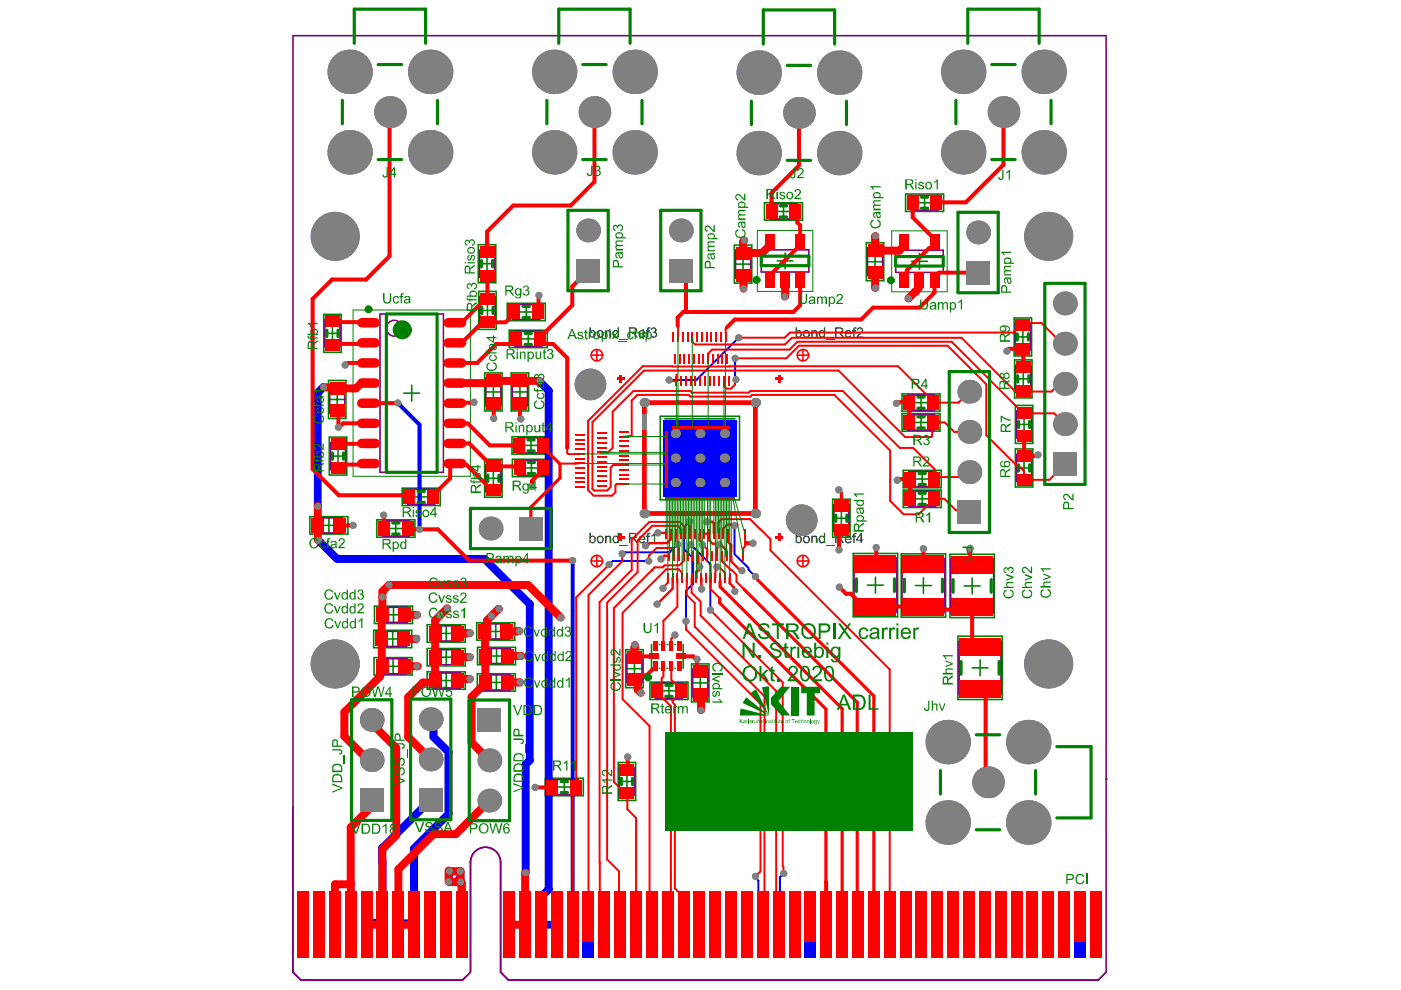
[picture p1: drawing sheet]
<svg xmlns="http://www.w3.org/2000/svg" width="297mm" height="210mm" viewBox="0 0 297 210" stroke-linecap="round" stroke-linejoin="round" font-family="sans-serif">
<g fill="#000">
<path d="M128.3 70h.3v.3a.55 .55 0 0 1 .6-.3 .55 .55 0 0 1 .4 .6v.9h-.3v-.9a.36 .36 0 0 0-.5-.3 .36 .36 0 0 0-.2 .5v.7h-.3zM131.4 72h1.8v.1h-1.8zM137.3 69.5l.6-.1v.3a.28 .28 0 0 0-.4 0 .28 .28 0 0 0 0 .3h.3v.3h-.3v1.2h-.3v-1.2h-.3v-.3h.3zM138.1 69.7a.61 .61 0 0 1 .8-.2 .61 .61 0 0 1 .1 .9h-.1a.63 .63 0 0 1 .3 .9 .63 .63 0 0 1-.9 .2l-.4-.5 .3-.1a.41 .41 0 0 0 .5 .5 .41 .41 0 0 0 .3-.5 .41 .41 0 0 0-.5-.3v-.3a.38 .38 0 0 0 .5-.2 .38 .38 0 0 0-.4-.5 .38 .38 0 0 0-.4 .4h-.2zM172 70h.3v.3a.55 .55 0 0 1 .6-.3 .55 .55 0 0 1 .4 .6v.9h-.3v-.9a.36 .36 0 0 0-.5-.3 .36 .36 0 0 0-.2 .5v.7h-.3zM175.1 72h1.8v.1h-1.8zM181 69.5l.6-.1v.3a.28 .28 0 0 0-.3 0 .28 .28 0 0 0-.1 .3h.3v.3h-.3v1.2h-.3v-1.2h-.2v-.3h.2zM181.8 69.7a.72 .72 0 0 1 1.1 0 .72 .72 0 0 1-.4 1.1l-.6 .6h1.1v.1h-1.4l.1-.3 .3-.3a.83 .83 0 0 0 .6-1.2h-.5l-.2 .4-.2-.1zM128.3 113.6h.3v.2a.55 .55 0 0 1 .6-.2 .55 .55 0 0 1 .4 .6v.9h-.3v-.9a.36 .36 0 0 0-.5-.4 .36 .36 0 0 0-.2 .5v.8h-.3zM131.4 115.5h1.8v.2h-1.8zM137.3 113.1l.6-.1v.2a.28 .28 0 0 0-.4 0 .28 .28 0 0 0 0 .4h.3v.2h-.3v1.3h-.3v-1.3h-.3v-.2h.3zM138.1 113.5l.8-.5v2.1h-.2v-1.6l-.6 .3z"/>
<path d="M172 113.6h.3v.2a.55 .55 0 0 1 .6-.2 .55 .55 0 0 1 .4 .6v.9h-.3v-.9a.36 .36 0 0 0-.5-.4 .36 .36 0 0 0-.2 .5v.8h-.3zM175.1 115.5h1.8v.2h-1.8zM181 113.1l.6-.1v.2a.28 .28 0 0 0-.3 0 .28 .28 0 0 0-.1 .4h.3v.2h-.3v1.3h-.3v-1.3h-.2v-.2h.2z"/>
<path d="M125.2 70.4a.55 .55 0 0 0 0 .8 .55 .55 0 0 0 .7 .1 .78 .78 0 0 0-.3-1.1zM125 69.4h.2v.8a.7 .7 0 0 1 .9 0 .7 .7 0 0 1 .2 .8 .64 .64 0 0 1-.5 .5 .64 .64 0 0 1-.6-.1v.1h-.2z"/>
<path d="M126.9 70.3a.67 .67 0 0 0 .3 1.1 .56 .56 0 0 0 .5-.7 .56 .56 0 0 0-.7-.4zM126.6 70.3a.8 .8 0 0 1 1.1-.1 .8 .8 0 0 1 .1 1.1 .8 .8 0 0 1-1.1 .1l-.2-.4z"/>
<path d="M130.1 70.1l.6-.1 .3 .2v-.8h.2v2.1h-.2v-.1a.67 .67 0 0 1-.9 .1 .67 .67 0 0 1-.2-.8zM130.2 70.3v.1a.6 .6 0 0 0 0 .7 .6 .6 0 0 0 .6 .3 .72 .72 0 0 0-.3-1.2z"/>
<path d="M133.6 69.7v.6h.7a.26 .26 0 0 0 .3 .1 .26 .26 0 0 0 .1-.3l.1-.1-.2-.3zM133.4 69.4h1a.6 .6 0 0 1 .7 .6 .6 .6 0 0 1-.6 .6l.7 .9h-.3l-.8-.9h-.5v.9h-.2z"/>
<path d="M135.7 70.3v.4l.8-.1a.42 .42 0 0 0-.3-.4 .42 .42 0 0 0-.5 .1zM135.5 70.3a.78 .78 0 0 1 .9-.3 .78 .78 0 0 1 .5 .9h-1.2a.45 .45 0 0 0 .3 .5 .45 .45 0 0 0 .5-.3h.4a.81 .81 0 0 1-1.2 .4 .81 .81 0 0 1-.2-1.2z"/>
<path d="M169 70.4a.55 .55 0 0 0-.1 .8 .55 .55 0 0 0 .7 .1 .78 .78 0 0 0-.3-1.1zM168.7 69.4h.3v.8a.7 .7 0 0 1 .8 0 .7 .7 0 0 1 .2 .8 .64 .64 0 0 1-.5 .5 .64 .64 0 0 1-.6-.1v.1h-.2z"/>
<path d="M170.6 70.3a.67 .67 0 0 0 .3 1.1 .56 .56 0 0 0 .5-.7 .56 .56 0 0 0-.6-.4zM170.3 70.3a.8 .8 0 0 1 1.2-.1 .8 .8 0 0 1 0 1.1 .8 .8 0 0 1-1.1 .1l-.2-.4z"/>
<path d="M173.8 70.1l.6-.1 .3 .2v-.8h.2v2.1h-.2v-.1a.67 .67 0 0 1-.8 .1 .67 .67 0 0 1-.3-.8zM173.9 70.3v.1a.6 .6 0 0 0 0 .7 .6 .6 0 0 0 .6 .3 .72 .72 0 0 0-.3-1.2z"/>
<path d="M177.3 69.7v.6h.7a.26 .26 0 0 0 .3 .1 .26 .26 0 0 0 .1-.3l.1-.1-.2-.3zM177.1 69.4h1a.6 .6 0 0 1 .7 .6 .6 .6 0 0 1-.6 .6l.8 .9h-.4l-.8-.9h-.5v.9h-.2z"/>
<path d="M179.5 70.3l-.1 .4 .8-.1a.42 .42 0 0 0-.3-.4 .42 .42 0 0 0-.4 .1zM179.2 70.3a.78 .78 0 0 1 .9-.3 .78 .78 0 0 1 .5 .9h-1.2a.45 .45 0 0 0 .3 .5 .45 .45 0 0 0 .5-.3h.4a.81 .81 0 0 1-1.2 .4 .81 .81 0 0 1-.2-1.2z"/>
<path d="M125.2 114a.55 .55 0 0 0 0 .7 .55 .55 0 0 0 .7 .2 .78 .78 0 0 0-.3-1.2zM125 113h.2v.7a.7 .7 0 0 1 .9 .1 .7 .7 0 0 1 .2 .8 .64 .64 0 0 1-.5 .5 .64 .64 0 0 1-.6-.2v.2h-.2z"/>
<path d="M126.9 113.9a.67 .67 0 0 0 .3 1 .56 .56 0 0 0 .5-.6 .56 .56 0 0 0-.7-.5zM126.6 113.8a.8 .8 0 0 1 1.1-.1 .8 .8 0 0 1 .1 1.2 .8 .8 0 0 1-1.1 0l-.2-.3z"/>
<path d="M130.1 113.7l.6-.1 .3 .1v-.7h.2v2.1h-.2v-.2a.67 .67 0 0 1-.9 .1 .67 .67 0 0 1-.2-.7zM130.2 113.9v.1a.6 .6 0 0 0 0 .7 .6 .6 0 0 0 .6 .2 .72 .72 0 0 0-.3-1.2z"/>
<path d="M133.6 113.2v.7h.7a.26 .26 0 0 0 .3 0 .26 .26 0 0 0 .1-.2l.1-.1-.2-.4zM133.4 113h1a.6 .6 0 0 1 .7 .5 .6 .6 0 0 1-.6 .7l.7 .9h-.3l-.8-.9h-.5v.9h-.2z"/>
<path d="M135.7 113.9v.4l.8-.1a.42 .42 0 0 0-.3-.4 .42 .42 0 0 0-.5 .1zM135.5 113.8a.78 .78 0 0 1 .9-.2 .78 .78 0 0 1 .5 .8h-1.2a.45 .45 0 0 0 .3 .5 .45 .45 0 0 0 .5-.2h.4a.81 .81 0 0 1-1.2 .3 .81 .81 0 0 1-.2-1.2z"/>
<path d="M169 114a.55 .55 0 0 0-.1 .7 .55 .55 0 0 0 .7 .2 .78 .78 0 0 0-.3-1.2zM168.7 113h.3v.7a.7 .7 0 0 1 .8 .1 .7 .7 0 0 1 .2 .8 .64 .64 0 0 1-.5 .5 .64 .64 0 0 1-.6-.2v.2h-.2z"/>
<path d="M170.6 113.9a.67 .67 0 0 0 .3 1 .56 .56 0 0 0 .5-.6 .56 .56 0 0 0-.6-.5zM170.3 113.8a.8 .8 0 0 1 1.2-.1 .8 .8 0 0 1 0 1.2 .8 .8 0 0 1-1.1 0l-.2-.3z"/>
<path d="M173.8 113.7l.6-.1 .3 .1v-.7h.2v2.1h-.2v-.2a.67 .67 0 0 1-.8 .1 .67 .67 0 0 1-.3-.7zM173.9 113.9v.1a.6 .6 0 0 0 0 .7 .6 .6 0 0 0 .6 .2 .72 .72 0 0 0-.3-1.2z"/>
<path d="M177.3 113.2v.7h.7a.26 .26 0 0 0 .3 0 .26 .26 0 0 0 .1-.2l.1-.1-.2-.4zM177.1 113h1a.6 .6 0 0 1 .7 .5 .6 .6 0 0 1-.6 .7l.8 .9h-.4l-.8-.9h-.5v.9h-.2z"/>
<path d="M179.5 113.9l-.1 .4 .8-.1a.42 .42 0 0 0-.3-.4 .42 .42 0 0 0-.4 .1zM179.2 113.8a.78 .78 0 0 1 .9-.2 .78 .78 0 0 1 .5 .8h-1.2a.45 .45 0 0 0 .3 .5 .45 .45 0 0 0 .5-.2h.4a.81 .81 0 0 1-1.2 .3 .81 .81 0 0 1-.2-1.2z"/>
<path d="M182.5 113.4l-.7 1h.7zM182.5 113h.2v1.4h.3v.2h-.3v.5h-.2v-.5h-1z"/>
</g>
<g fill="none" stroke="#008000" stroke-width=".34">
<path d="M101.4 51.9h3.7v8h-3.7zM101.7 55.9h3.2M103.3 54.3v3.2M155.7 52h3.7v8h-3.7zM155.9 56h3.2M157.5 54.4v3.2M162.1 43h8v3.7h-8zM164.5 44.8h3.2M164.8 55.3h3.3M166.1 43.2v3.2M166.5 53.6v3.4M183.7 51.5h3.7v8h-3.7z"/>
<path d="M183.9 55.5h3.2M185.5 53.9v3.2M192 41.1h8.1v3.7h-8.1zM193.3 55.4h3.3M194.4 43h3.2M194.9 53.7v3.4M196 41.4v3.2M68.6 66.7h3.7v8h-3.7zM68.9 70.7h3.2M70.5 69.1v3.2M101.5 61.8h3.7v8h-3.7zM101.7 65.8h3.2"/>
<path d="M102.8 79.1h3.7v8h-3.7zM103.3 64.2v3.2M107.5 64.3h8.1v3.7h-8.1zM108 70h8v3.7h-8zM108.4 79.1h3.7v8h-3.7zM110 66.1h3.2M110.4 71.9h3.2M111.6 64.6v3.1M112 70.3v3.2M215 67.4h3.7v8.1h-3.7zM215.1 76.3h3.7v8.1h-3.7zM215.3 71.4h3.2"/>
<path d="M216.9 69.8v3.2M217 78.7v3.2M69.6 80.7h3.7v8h-3.7zM69.8 92.7h3.7v8h-3.7zM69.9 84.7h3.2M70.1 96.7h3.2M71.5 83.1v3.2M71.7 95.1v3.2M85.6 83.4h3.4M87.3 81.7v3.3M102.8 97.4h3.7v8h-3.7zM103 83.1h3.2"/>
<path d="M104.6 81.5v3.2M104.6 99.8v3.2M108.6 92.6h8v3.7h-8zM108.6 97.4h8.1v3.7h-8.1zM108.6 83.1h3.2M110.2 81.5v3.2M111 94.4h3.2M111.1 99.2h3.2M112.6 92.8v3.2M112.7 97.6v3.2M191.2 83.5h8.1v3.7h-8.1zM191.2 87.7h8.1v3.7h-8.1z"/>
<path d="M191.5 99.7h8.1v3.7h-8.1zM193.7 85.4h3.2M193.7 89.6h3.2M195.3 83.8v3.2M195.3 88v3.2M195.5 100v3.2M215.3 86h3.7v8h-3.7zM215.3 95.2h3.7v8h-3.7zM215.4 80.3h3.2M215.5 99.2h3.2M215.5 90h3.2M217.1 88.4v3.2"/>
<path d="M217.1 97.6v3.2M65.7 109.5h8.1v3.7h-8.1zM68.1 111.4h3.2M69.7 109.8v3.2M79.9 110.2h8.1v3.7h-8.1zM82.3 112.1h3.2M83.9 110.5v3.2M85.3 103.5h8v3.7h-8zM87.7 105.3h3.2M89.3 103.8v3.1M103 101.4h3.2M176.5 105.8h3.7v8.1h-3.7z"/>
<path d="M176.8 109.9h3.2M178.4 108.3v3.2M180.9 117.3h9.4v13.5h-9.4zM191.1 117.4h9.4v13.5h-9.4zM191.5 103.9h8.1v3.7h-8.1zM193.9 105.8h3.2M193.9 101.6h3.2M195.5 104.2v3.2M201.4 117.5h9.4v13.4h-9.4zM79.2 133.6h8.1v3.7h-8.1zM79.3 139.4h8.1v3.7h-8.1zM79.4 128.5h8.1v3.7h-8.1z"/>
<path d="M81.7 135.5h3.2M81.8 130.4h3.2M83.3 133.9v3.2M83.3 139.7v3.2M83.4 128.8v3.2M90.6 132.5h8v3.6h-8zM90.6 137.5h8v3.7h-8zM93 139.3h3.2M93 134.3h3.2M94.6 132.7v3.2M94.6 137.7v3.2M101.1 132h8v3.7h-8z"/>
<path d="M101.2 137.2h8.1v3.7h-8.1zM103.5 133.9h3.2M103.7 139.1h3.2M105.1 132.3v3.2M105.3 137.5v3.2M132.7 137.7h3.7v8.1h-3.7zM183.9 124.1h3.4M185.6 122.4v3.3M194.1 124.1h3.4M195.8 122.5v3.3M203.1 134.9h9.4v13.4h-9.4zM204.4 124.2h3.4"/>
<path d="M206.1 122.6v3.3M207.8 139.9v3.4M81.7 141.3h3.2M90.6 142.4h8v3.7h-8zM93 144.3h3.2M94.6 142.7v3.2M101.2 142.9h8.1v3.6h-8.1zM103.6 144.7h3.2M105.2 143.1v3.2M132.9 141.8h3.2M134.5 140.2v3.2M137.8 144.6h8.1v3.7h-8.1z"/>
<path d="M140.2 146.5h3.2M141.8 144.9v3.2M146.6 140.8h3.7v8h-3.7zM146.9 144.8h3.2M148.5 143.2v3.2M206.1 141.6h3.4M115.6 165h8.1v3.7h-8.1zM118 166.9h3.2M119.6 165.3v3.2M131.1 161.7h3.7v8h-3.7zM131.3 165.7h3.2M132.9 164.1v3.2"/>
</g>
<path d="M160.6 48.9h11.7v12.9h-11.7zM189.1 48.9h11.7v13h-11.7zM74.9 65.7h24.8v35.3h-24.8z" fill="none" stroke="#008000" stroke-width=".21"/>
<g fill="none" stroke="#800080" stroke-width=".34">
<path d="M101.7 53.1h3.2v5.7h-3.2zM155.9 53.1h3.2v5.8h-3.2zM161.4 53h10.1v4.7h-10.1zM163.3 43.2h5.7v3.2h-5.7zM183.9 52.6h3.2v5.8h-3.2zM189.9 53.1h10.1v4.7h-10.1zM193.2 41.4h5.7v3.2h-5.7zM68.9 67.8h3.2v5.7h-3.2zM80.6 66.6h13.4v33.5h-13.4zM101.7 63h3.2v5.7h-3.2zM108.7 64.6h5.7v3.1h-5.7zM109.1 70.3h5.8v3.2h-5.8z"/>
<path d="M215.3 68.6h3.2v5.7h-3.2zM215.4 77.5h3.2v5.7h-3.2zM69.9 81.8h3.2v5.8h-3.2zM70.1 93.8h3.2v5.8h-3.2zM103 98.5h3.2v5.8h-3.2zM103 80.2h3.2v5.8h-3.2zM108.6 80.2h3.2v5.8h-3.2zM109.7 92.8h5.7v3.2h-5.7zM109.8 97.6h5.7v3.2h-5.7zM192.4 83.8h5.7v3.2h-5.7zM192.4 88h5.7v3.2h-5.7zM192.7 100h5.7v3.2h-5.7z"/>
<path d="M215.5 87.1h3.2v5.7h-3.2zM215.5 96.4h3.2v5.7h-3.2zM66.8 109.8h5.9v3.2h-5.9zM81.1 110.5h5.7v3.2h-5.7zM86.5 103.8h5.7v3.1h-5.7zM176.8 107h3.2v5.7h-3.2zM181.1 118.4h9v11.4h-9zM191.2 118.4h9.1v11.5h-9.1zM192.7 104.2h5.7v3.2h-5.7zM201.6 118.5h9.1v11.4h-9.1zM80.3 133.9h5.9v3.2h-5.9zM80.4 139.7h5.9v3.2h-5.9z"/>
<path d="M80.5 128.8h5.9v3.2h-5.9zM91.7 132.7h5.8v3.2h-5.8zM91.7 137.7h5.8v3.2h-5.8zM102.2 132.3h5.8v3.2h-5.8zM102.3 137.5h5.9v3.2h-5.9zM132.9 138.8h3.2v5.9h-3.2zM203.4 136h8.8v11.2h-8.8zM91.7 142.7h5.8v3.2h-5.8zM102.3 143.1h5.9v3.2h-5.9zM139 144.9h5.7v3.2h-5.7zM146.9 141.9h3.2v5.8h-3.2zM116.8 165.3h5.7v3.2h-5.7z"/>
<path d="M131.3 162.8h3.2v5.7h-3.2zM62.1 206.1l1.7 1.7M99.8 206.1l-1.8 1.7M106.1 206.1l1.7 1.7M106.2 206.1l1.6 1.7M234.5 206.1l-1.7 1.7M234.6 206.1l-1.7 1.7"/>
<circle cx="83.6" cy="69.6" r="1.68"/>
</g>
<circle cx="234.5" cy="165.1" r=".17" fill="#800080"/>
<path d="M62.1 171.1v35M99.8 182.8l-.1 23.3M106.2 182.8a3.2 3.2 0 0 0-3.3-3.2 3.2 3.2 0 0 0-3.2 3.2 3.2 3.2 0 0 1 3.2-3.2 3.2 3.2 0 0 1 3.2 3.2v23.3M106.2 182.8v23.3M62.1 206.1v-198.5h172.4v198.5M63.8 207.8h34.2M63.8 207.8h34.3M107.8 207.8h125M107.8 207.8h125.1" fill="none" stroke="#800080" stroke-width=".34"/>
<g fill="none" stroke="#00f" stroke-width="1.7">
<path d="M68.6 82l-1.2 1.3v24.1M114.4 80.8l1.9 2v105.8l-1.6 1.6v5.9M67.5 114.6l4 3.9h31.3l9.5 9.6v33.1l-.9 .9v23M91.3 152.5l.6 .6v3.2l3.2 3.2v13.1l-7.3 7.3v15.8M80 171.2h.1M91.3 169.5l-10.3 10.4v2.9M81.1 182.4v13.3M81.2 195.7h-3.1l-.4 .4M88 195.7h-3.2l-.4 .4M95.4 186.9l2.2 .1M97.2 186.5v.1M97.5 184.7h-2.2l-.1 2.2"/>
<path d="M97.5 184.7l.1 2.6M97.7 187l.2 .2v8.9M114.7 195.7l.3 .4h3"/>
</g>
<path d="M155.9 76v4.4l.1 .1M156.6 71.6l-9 9h-5.5l-.2-.2M137.5 118.9h-7.6l-.8 .8M143.7 115.5l-1.7 1.6h-9.5l-.3 .3h-.3M146.2 110.5l-1.1 1.2v4.8l1.9 1.9v5.4l-1.6 1.5v6.4M146.5 115.5l4.1 4.1v9.8M155.7 111.5v6l3 2.9v.3l1.5 1.5M160.2 185.8v.3l.6 .6v4.2l1.2 1.2M166.2 185.2l-.8 .8v5.8" fill="none" stroke="#00f" stroke-width=".42"/>
<path d="M159.6 115.2h.2" fill="none" stroke="#00f" stroke-width=".85"/>
<path d="M84.4 85.5l4.6 4.6v22.1M121.4 118.9v77.2" fill="none" stroke="#00f" stroke-width=".84"/>
<g fill="#808080">
<circle cx="121.4" cy="118.9" r=".76"/>
<circle cx="118.9" cy="130.9" r=".76"/>
<circle cx="81.3" cy="109.2" r=".76"/>
<circle cx="89" cy="112.2" r=".76"/>
<circle cx="84.4" cy="85.5" r=".76"/>
<circle cx="110.3" cy="139.1" r=".76"/>
<circle cx="110.1" cy="133.8" r=".76"/>
<circle cx="110.3" cy="144.6" r=".76"/>
<circle cx="112.7" cy="103.2" r=".76"/>
<circle cx="110.4" cy="88.8" r=".76"/>
<circle cx="104.7" cy="88.7" r=".76"/>
<circle cx="177.8" cy="103.9" r=".76"/>
<circle cx="177.9" cy="116.6" r=".76"/>
<circle cx="100.5" cy="85.3" r=".76"/>
<circle cx="67.4" cy="107.4" r=".76"/>
<circle cx="67.5" cy="114.6" r=".76"/>
<circle cx="113.5" cy="167" r=".76"/>
<circle cx="104.2" cy="130.6" r=".76"/>
<circle cx="105.8" cy="129.1" r=".76"/>
<circle cx="99.6" cy="134.3" r=".76"/>
<circle cx="111.4" cy="185.1" r=".76"/>
<circle cx="114.4" cy="80.8" r=".76"/>
<circle cx="133.1" cy="160.5" r=".76"/>
<circle cx="74.9" cy="111.4" r=".76"/>
<circle cx="68.7" cy="82.1" r=".76"/>
<circle cx="114.3" cy="62.6" r=".76"/>
<circle cx="73.2" cy="77.4" r=".76"/>
<circle cx="71.7" cy="90.6" r=".76"/>
<circle cx="166.4" cy="62.9" r=".76"/>
<circle cx="135.9" cy="146.9" r=".76"/>
<circle cx="148.6" cy="150.6" r=".76"/>
<circle cx="170" cy="110.3" r="3.4"/>
<circle cx="125.2" cy="81.5" r="3.4"/>
<circle cx="192.6" cy="63.3" r=".76"/>
<circle cx="152.5" cy="115.5" r=".76"/>
<circle cx="155.7" cy="111.5" r=".76"/>
<circle cx="152" cy="120.2" r=".76"/>
<circle cx="148.9" cy="115.5" r=".76"/>
<circle cx="155.8" cy="125.4" r=".76"/>
<circle cx="146.5" cy="115.5" r=".76"/>
<circle cx="143.7" cy="115.5" r=".76"/>
<circle cx="97.5" cy="184.7" r=".76"/>
<circle cx="97.7" cy="187" r=".76"/>
<circle cx="95.1" cy="186.9" r=".76"/>
<circle cx="95.3" cy="184.7" r=".76"/>
<circle cx="213.5" cy="74.4" r=".76"/>
<circle cx="205.7" cy="116.3" r=".76"/>
<circle cx="195.8" cy="116.3" r=".76"/>
<circle cx="185.8" cy="116.1" r=".76"/>
<circle cx="147.8" cy="139.8" r=".76"/>
<circle cx="94.9" cy="129" r=".76"/>
<circle cx="93.3" cy="130.4" r=".76"/>
<circle cx="88.5" cy="130.4" r=".76"/>
<circle cx="143.1" cy="134.6" r=".76"/>
<circle cx="156.6" cy="71.6" r=".76"/>
<circle cx="156" cy="80.5" r=".76"/>
<circle cx="155.9" cy="76" r=".76"/>
<circle cx="141.9" cy="80.6" r=".76"/>
<circle cx="190.1" cy="85.5" r=".76"/>
<circle cx="190.2" cy="101.8" r=".76"/>
<circle cx="99.6" cy="144" r=".76"/>
<circle cx="99.6" cy="139.3" r=".76"/>
<circle cx="159.6" cy="115.2" r=".76"/>
<circle cx="220.1" cy="96.4" r=".76"/>
<circle cx="178" cy="124.5" r=".76"/>
<circle cx="160.1" cy="122.2" r=".76"/>
<circle cx="157.3" cy="121" r=".76"/>
<circle cx="136.9" cy="115.7" r=".76"/>
<circle cx="88.4" cy="141.3" r=".76"/>
<circle cx="88.3" cy="135.4" r=".76"/>
<circle cx="134.6" cy="136.8" r=".76"/>
<circle cx="185.6" cy="61.1" r=".76"/>
<circle cx="185.6" cy="50" r=".76"/>
<circle cx="157.6" cy="61.2" r=".76"/>
<circle cx="157.8" cy="51" r=".76"/>
<circle cx="82.5" cy="124" r=".76"/>
<circle cx="81.1" cy="126.6" r=".76"/>
<circle cx="139.5" cy="113" r=".76"/>
<circle cx="131.9" cy="117.4" r=".76"/>
<circle cx="129.1" cy="119.7" r=".76"/>
<circle cx="137.5" cy="118.9" r=".76"/>
<circle cx="149.8" cy="110.6" r=".76"/>
<circle cx="148.3" cy="120.2" r=".76"/>
<circle cx="145.4" cy="131.7" r=".76"/>
<circle cx="150.6" cy="129.4" r=".76"/>
<circle cx="160.2" cy="185.8" r=".76"/>
<circle cx="166.2" cy="185.2" r=".76"/>
<circle cx="139.3" cy="128.1" r=".76"/>
<circle cx="140.6" cy="124.7" r=".76"/>
<circle cx="140.2" cy="118.5" r=".76"/>
<circle cx="146.2" cy="110.6" r=".76"/>
<circle cx="148.8" cy="124.9" r=".76"/>
<circle cx="222.3" cy="140.8" r="5.2"/>
<circle cx="222.3" cy="50.1" r="5.2"/>
<circle cx="71.1" cy="50.1" r="5.2"/>
<circle cx="71.1" cy="140.8" r="5.2"/>
<circle cx="160.2" cy="85.4" r="1.01"/>
<circle cx="153.6" cy="102.3" r="1.01"/>
<circle cx="153.6" cy="91.9" r="1.01"/>
<circle cx="153.6" cy="97.1" r="1.01"/>
<circle cx="160.2" cy="108.9" r="1.01"/>
<circle cx="136.6" cy="85.4" r="1.01"/>
<circle cx="225.8" cy="72.9" r="2.52"/>
<circle cx="91.3" cy="152.5" r="2.52"/>
<circle cx="78.8" cy="152.6" r="2.52"/>
<circle cx="91.2" cy="32.3" r="4.7"/>
<circle cx="91.2" cy="15.2" r="4.7"/>
<circle cx="103.8" cy="169.7" r="2.52"/>
<circle cx="104" cy="112.1" r="2.52"/>
<circle cx="117.5" cy="32.3" r="4.7"/>
<circle cx="117.5" cy="15.2" r="4.7"/>
<circle cx="143.2" cy="102.3" r="1.01"/>
<circle cx="143.2" cy="91.9" r="1.01"/>
<circle cx="143.2" cy="97.1" r="1.01"/>
<circle cx="148.4" cy="102.3" r="1.01"/>
<circle cx="148.4" cy="91.9" r="1.01"/>
<circle cx="148.4" cy="97.1" r="1.01"/>
<circle cx="134.6" cy="32.3" r="4.7"/>
<circle cx="144.4" cy="48.9" r="2.52"/>
<circle cx="134.6" cy="15.2" r="4.7"/>
<circle cx="160.9" cy="32.5" r="4.7"/>
<circle cx="160.9" cy="15.4" r="4.7"/>
<circle cx="200.9" cy="174.4" r="4.7"/>
<circle cx="218" cy="174.4" r="4.7"/>
<circle cx="225.8" cy="89.9" r="2.52"/>
<circle cx="225.8" cy="64.3" r="2.52"/>
<circle cx="221.3" cy="32.3" r="4.7"/>
<circle cx="221.3" cy="15.2" r="4.7"/>
<circle cx="91.3" cy="161" r="2.52"/>
<circle cx="78.8" cy="161.2" r="2.52"/>
<circle cx="82.7" cy="23.8" r="3.4"/>
<circle cx="103.8" cy="161.2" r="2.52"/>
<circle cx="136.6" cy="108.9" r="1.01"/>
<circle cx="169.4" cy="23.9" r="3.4"/>
<circle cx="200.9" cy="157.3" r="4.7"/>
<circle cx="218" cy="157.3" r="4.7"/>
<circle cx="212.8" cy="23.8" r="3.4"/>
<circle cx="225.8" cy="81.4" r="2.52"/>
<circle cx="205.5" cy="100.1" r="2.52"/>
<circle cx="74.1" cy="32.3" r="4.7"/>
<circle cx="74.1" cy="15.2" r="4.7"/>
<circle cx="177.9" cy="32.5" r="4.7"/>
<circle cx="124.7" cy="48.9" r="2.52"/>
<circle cx="177.9" cy="15.4" r="4.7"/>
<circle cx="209.5" cy="165.9" r="3.4"/>
<circle cx="205.5" cy="83.1" r="2.52"/>
<circle cx="205.5" cy="91.6" r="2.52"/>
<circle cx="204.2" cy="32.3" r="4.7"/>
<circle cx="204.2" cy="15.2" r="4.7"/>
<circle cx="126" cy="23.8" r="3.4"/>
<circle cx="207.4" cy="49.3" r="2.52"/>
</g>
<g fill="#808080">
<path d="M136.1 87.8h1v3.4h-1z" fill-rule="evenodd"/>
<path d="M88.8 167h5v5.1h-5z" fill-rule="evenodd"/>
<path d="M76.3 167.2h5v5h-5z" fill-rule="evenodd"/>
<path d="M101.2 150.2h5.1v5h-5.1z" fill-rule="evenodd"/>
<path d="M110 109.5h5.1v5.1h-5.1z" fill-rule="evenodd"/>
<path d="M141.8 54.9h5.1v5h-5.1z" fill-rule="evenodd"/>
<path d="M223.3 95.9h5v5.1h-5z" fill-rule="evenodd"/>
<path d="M122.2 54.9h5v5h-5z" fill-rule="evenodd"/>
<path d="M204.9 55.3h5v5h-5z" fill-rule="evenodd"/>
<path d="M203 106.1h5v5.1h-5z" fill-rule="evenodd"/>
</g>
<g fill="#00f">
<path d="M63.1 189h2.3v10.8h-2.3z" fill-rule="evenodd"/>
<path d="M69.8 189h2.4v14.1h-2.4z" fill-rule="evenodd"/>
<path d="M76.5 189h2.4v14.1h-2.4z" fill-rule="evenodd"/>
<path d="M83.3 189h2.3v14.1h-2.3z" fill-rule="evenodd"/>
<path d="M90 189h2.3v14.1h-2.3z" fill-rule="evenodd"/>
<path d="M96.7 189h2.4v14.1h-2.4z" fill-rule="evenodd"/>
<path d="M110.2 189h2.3v14.1h-2.3z" fill-rule="evenodd"/>
<path d="M116.9 189h2.3v14.1h-2.3z" fill-rule="evenodd"/>
<path d="M123.6 189h2.3v14.1h-2.3z" fill-rule="evenodd"/>
<path d="M130.3 189h2.4v14.1h-2.4z" fill-rule="evenodd"/>
<path d="M137 189h2.4v14.1h-2.4z" fill-rule="evenodd"/>
<path d="M143.8 189h2.3v14.1h-2.3z" fill-rule="evenodd"/>
<path d="M153.8 189h2.4v14.1h-2.4z" fill-rule="evenodd"/>
<path d="M150.5 189h2.3v14.1h-2.3z" fill-rule="evenodd"/>
<path d="M157.2 189h2.4v14.1h-2.4z" fill-rule="evenodd"/>
<path d="M160.6 189h2.3v14.1h-2.3z" fill-rule="evenodd"/>
<path d="M163.9 189h2.4v14.1h-2.4z" fill-rule="evenodd"/>
<path d="M167.3 189h2.3v14.1h-2.3z" fill-rule="evenodd"/>
<path d="M174 189h2.4v14.1h-2.4z" fill-rule="evenodd"/>
<path d="M170.7 189h2.3v14.1h-2.3z" fill-rule="evenodd"/>
<path d="M180.7 189h2.4v14.1h-2.4z" fill-rule="evenodd"/>
<path d="M177.4 189h2.3v14.1h-2.3z" fill-rule="evenodd"/>
<path d="M184.1 189h2.4v14.1h-2.4z" fill-rule="evenodd"/>
<path d="M187.5 189h2.3v14.1h-2.3z" fill-rule="evenodd"/>
<path d="M194.2 189h2.3v14.1h-2.3z" fill-rule="evenodd"/>
<path d="M200.9 189h2.4v14.1h-2.4z" fill-rule="evenodd"/>
<path d="M207.6 189h2.4v14.1h-2.4z" fill-rule="evenodd"/>
<path d="M214.4 189h2.3v14.1h-2.3z" fill-rule="evenodd"/>
<path d="M221.1 189h2.3v14.1h-2.3z" fill-rule="evenodd"/>
<path d="M227.8 189h2.3v14.1h-2.3z" fill-rule="evenodd"/>
<path d="M66.5 189h2.3v14.1h-2.3z" fill-rule="evenodd"/>
<path d="M93.3 189h2.4v14.1h-2.4z" fill-rule="evenodd"/>
<path d="M73.2 189h2.3v14.1h-2.3z" fill-rule="evenodd"/>
<path d="M86.6 189h2.4v14.1h-2.4z" fill-rule="evenodd"/>
<path d="M79.9 189h2.4v14.1h-2.4z" fill-rule="evenodd"/>
<path d="M113.5 189h2.4v14.1h-2.4z" fill-rule="evenodd"/>
<path d="M120.2 189h2.4v14.1h-2.4z" fill-rule="evenodd"/>
<path d="M106.8 189h2.3v14.1h-2.3z" fill-rule="evenodd"/>
<path d="M147.1 189h2.4v14.1h-2.4z" fill-rule="evenodd"/>
<path d="M140.4 189h2.4v14.1h-2.4z" fill-rule="evenodd"/>
<path d="M133.7 189h2.3v14.1h-2.3z" fill-rule="evenodd"/>
<path d="M127 189h2.3v14.1h-2.3z" fill-rule="evenodd"/>
<path d="M197.5 189h2.4v14.1h-2.4z" fill-rule="evenodd"/>
<path d="M190.8 189h2.4v14.1h-2.4z" fill-rule="evenodd"/>
<path d="M204.3 189h2.3v14.1h-2.3z" fill-rule="evenodd"/>
<path d="M211 189h2.3v14.1h-2.3z" fill-rule="evenodd"/>
<path d="M217.7 189h2.4v14.1h-2.4z" fill-rule="evenodd"/>
<path d="M224.4 189h2.4v14.1h-2.4z" fill-rule="evenodd"/>
<path d="M231.2 189h2.3v14.1h-2.3z" fill-rule="evenodd"/>
<path d="M140.6 89h15.6v16.2h-15.6z" fill-rule="evenodd"/>
</g>
<g fill="none" stroke="#f00" stroke-width=".84">
<path d="M70.5 68.2l.1 .1M70.8 72.9l-.3 .3M73.8 77l-.6 .4M77.1 68.3l.5 .5M77.5 76.7l.2 .3M77.5 77h.1M77.9 76.8l.2 .2h-.6M78.1 72.7l-.2 .2M71.3 82.1l.2 .2M71.5 90.7h.3M71.5 87l.2 .3M71.7 94.1v.1"/>
<path d="M72.4 98.5l-.7 .7M77.7 93.9l-.2 .2M77.7 80.9l-.2 .3M77.8 81.2h-.3M78.1 98.5h.1M78.2 85.5h-.1M84.4 85.5h-.1M86.5 112.1l.1 .1"/>
</g>
<path d="M71.6 82l-2.9 .1M76.7 81.2h1.6M79.2 153.4v.4" fill="none" stroke="#f00" stroke-width="1.7"/>
<path d="M86.5 105l.3 .3M94.4 196l.1 .1" fill="none" stroke="#f00" stroke-width=".85"/>
<g fill="#f00">
<circle cx="92.3" cy="139.3" r=".84"/>
<circle cx="92.3" cy="134.3" r=".84"/>
</g>
<path d="M89 112.2h3.8M91.8 105v.3" fill="none" stroke="#f00" stroke-width=".84"/>
<path d="M97 139.3h2.6M97.6 187.1l.1-.1 .2 .2" fill="none" stroke="#f00" stroke-width="1.7"/>
<circle cx="97" cy="139.3" r=".84" fill="#f00"/>
<path d="M99.6 134.3h-2.6M102.8 139l.1 .1M103.3 133.4l-.5 .5v-.2M105.7 129.1h.1" fill="none" stroke="#f00" stroke-width="1.7"/>
<path d="M96.5 77h4.7M96.5 72.7h1.4M96.5 68.4h1.4M103.3 63.2v.1M96.5 98.3l.2 .2h2.1M96.5 98.4h-.6l-.5 .4v2.6M96.5 94h3M100.5 85.3l-4 .2M103.5 98l.9 .9M104.4 80.7l-.6 .5M104.6 85.5l.1 3.2" fill="none" stroke="#f00" stroke-width=".84"/>
<circle cx="103.3" cy="63.2" r=".42" fill="#f00"/>
<path d="M103.3 58.3h.1M103.1 63.2h.2M103.3 68.3h3.9" fill="none" stroke="#f00" stroke-width=".84"/>
<path d="M111.3 195.8l-.2 .3" fill="none" stroke="#f00" stroke-width="1.7"/>
<path d="M114.9 195.9l-.2 .2" fill="none" stroke="#f00" stroke-width=".85"/>
<circle cx="110.3" cy="139.1" r=".84" fill="#f00"/>
<path d="M110.1 133.8l-.5 .1" fill="none" stroke="#f00" stroke-width="1.7"/>
<path d="M110 98.9l.2 .2M110.2 85.5v3.1l.2 .2M112.8 101.9v1.1" fill="none" stroke="#f00" stroke-width=".84"/>
<circle cx="114.4" cy="80.8" r=".42" fill="#f00"/>
<path d="M109.1 65.8v.6M109.6 71.7v.3M114.2 66.1h-.1M110.7 80.5l-.5 .3M134.3 139l.2 .2M134.9 143.2l-.1 .2M139 141.3l-.1 .6h-.5l-1.3 1.3M117.1 166.9l-.1 .1M133.1 160.5v2.5l-.2 .2" fill="none" stroke="#f00" stroke-width=".84"/>
<path d="M110.4 80.8h4" fill="none" stroke="#f00" stroke-width="1.7"/>
<path d="M118.7 98.4v2.9" fill="none" stroke="#f00" stroke-width=".67"/>
<g fill="none" stroke="#f00" stroke-width=".42">
<path d="M120.3 94.9v1.1l.2 .3 1.4-.1M121.9 98.3h-3.3M127.1 95.9h1.8M128.5 95.9h.1M132.3 98.6h-2.3l-.5 .5v4.1M133.9 92.3l-.2 .2-1.4 .1M135.1 83.7l-1.2 1.2M124.7 103.9l1.2 1.2M125.9 104h2.8M130.5 104.4l-.8 .7M131.9 117.4v1.6M132.3 102.6h-1.6l-.2 .3"/>
<path d="M137.6 118.9h-.1M137.6 117.8v1.1M140.9 119.9l-.4 .4h-1.7l-.6 .6M140.6 124.6v.1M140.7 131.6v5.3M141.6 122.5v1M142.3 135.4v1.6M140.3 145.5l-1 1v.3l3 2.9M140.7 141.9v1.5l-.4 .4M142.3 141.3v2.8M142.6 148.6v.3M130.2 165.8l1.9 1.9v.3"/>
<path d="M132.9 168.2l.1 .1M127.1 182.8l.1 .1M137.7 195.6l.5 .5M141.2 194.2l1.1 1.1M142.3 195.4l-.7 .7"/>
</g>
<path d="M124.6 57.2v.3M120.3 94.9h.1" fill="none" stroke="#f00" stroke-width=".85"/>
<path d="M127.7 75.3h-2.3M126.5 117.8v2.3M127.7 118.9l-2.3 .1M140.7 141.3v.6" fill="none" stroke="#f00" stroke-width=".34"/>
<path d="M141.9 117.8h-1.1l-.7 .7" fill="none" stroke="#f00" stroke-width=".5"/>
<circle cx="138.2" cy="120.9" r=".21" fill="#f00"/>
<path d="M136.3 77.6l6.3 .1M141.9 80.6h.5M139.2 116.2h3.2M143.1 134.6v.1M144.4 146.1v.7M143.1 188.4l1.8 1.8" fill="none" stroke="#f00" stroke-width=".42"/>
<path d="M139.5 113h1.7l.1 .1" fill="none" stroke="#f00" stroke-width=".52"/>
<path d="M142.3 113.1l-.1 1.2-.8 .8-3.6 .1-.6 .5h-.3" fill="none" stroke="#f00" stroke-width=".5"/>
<path d="M148.3 146.8l.3 .3M148.5 147.1l-.7 .5" fill="none" stroke="#f00" stroke-width="1.7"/>
<path d="M144.3 139.2h2.7l.6 .6h.2v2.1l.6 .5M144.3 139.2h.1" fill="none" stroke="#f00" stroke-width=".84"/>
<circle cx="145.4" cy="131.7" r=".21" fill="#f00"/>
<g fill="none" stroke="#f00" stroke-width=".42">
<path d="M143.4 79.4v1.4M143.7 69.1l.1 .1M143.7 70.4v1M143.8 70.4h-.1M146.8 71.1v1.4l.5 .5M146 83.7l.4 .4M143.3 115.3l.4 .2M143.3 113.1v2.4M143.3 115.6l.6 .6M143.7 111.5l.6 .5v1.1M144.1 110.7l1.2 1.2v1.1M145 117.8l-.1 1.2-.9 .9"/>
<path d="M146.2 110.5l.1 2.7M146.5 115.5v.2l-.5 .5M148.3 113.1v1.5l.6 .5v.2M148.9 115.5h.1M149 115.3v.1M149 115.4v.1M153.2 119.1l3 2.8M143.9 120.7l.7 .7v1.1M145.4 131.7v1.8M145.6 126.2l1.7 1.6M146.6 125.7l2 1.9v2.9M150.7 124.9l1.9 1.9"/>
<path d="M152 120.2h.1M152 120.2h.2v.3l-.5 .6v1.4"/>
</g>
<path d="M148.7 122.5v.1M148.7 124.8l.1 .1M155.6 124.6v.6l.2 .2" fill="none" stroke="#f00" stroke-width=".52"/>
<path d="M148 117.8v1.8l.3 .3v.3M148.3 120.1l-.1 .6-.5 .5M152.6 126.8v1" fill="none" stroke="#f00" stroke-width=".67"/>
<path d="M147.7 121.2l-.1 1.3" fill="none" stroke="#f00" stroke-width=".5"/>
<path d="M144.4 57.3l1 1.1M145.4 66.1h-.5l-1.2 1.2" fill="none" stroke="#f00" stroke-width=".85"/>
<circle cx="153.2" cy="119.1" r=".21" fill="#f00"/>
<path d="M152.4 110.7v1.5M153 117.8v1.1l.2 .2M154.9 111.2h1.3M155.6 111.2l.1 .3M152.3 120.1l1.4 1.3v1.1M156.2 121.9v1.4" fill="none" stroke="#f00" stroke-width=".42"/>
<path d="M150.2 113.2v1.2l.9 .9h1.2l.3 .4h.4l1 .9M152.5 115.3v.4l-.5 .5M154 117.8h.1M154.4 113.1v1.8l.6 .7M155 117.8v1.2" fill="none" stroke="#f00" stroke-width=".5"/>
<path d="M151 110.6l.3 .4v2.1M154.7 122.5v1.2" fill="none" stroke="#f00" stroke-width=".52"/>
<circle cx="156.2" cy="111.2" r=".21" fill="#f00"/>
<path d="M154.2 111.2h.7" fill="none" stroke="#f00" stroke-width=".42"/>
<circle cx="154.9" cy="111.2" r=".21" fill="#f00"/>
<path d="M154.2 111.2l-.8 .8v1.1" fill="none" stroke="#f00" stroke-width=".42"/>
<circle cx="152.4" cy="112.2" r=".21" fill="#f00"/>
<g fill="none" stroke="#f00" stroke-width=".42">
<path d="M151 74.1l-.8 .9-.1 .2M153.8 69.7v1M154.7 77.6l-.1 .1M167.5 70.5l-1.1 1.1M167.9 71.6l-1.4 1.4M169.1 72.5l-1.7 1.6M169.4 73.3l-2.7 2.7M156 80.4l-.2 .2v1l-.8 .8h-1l-.5-.5v-1.1M159.5 83.7l-.4 .4M152.4 112.2v.9M158 113.4v2.4l-.4 .4M158 115.2h.1"/>
<path d="M161.2 112.2h.1M177.8 103.9l.6 .5M162.1 192.9l-.1 .1M164.6 190.5l.8 .8M165.9 183.7l.2 .1v1.3"/>
</g>
<path d="M178.4 104.4v3M160.2 122.2v.3M175.1 187h.1M181.7 195.7l.3 .2" fill="none" stroke="#f00" stroke-width=".67"/>
<path d="M157 121h.3" fill="none" stroke="#f00" stroke-width=".5"/>
<path d="M163.8 57.8v2M168.3 44.8l.8 .8v1.6l.5 .6M169.6 51.3v.7M169.6 59.3v.1M169.6 64.7l-1.4 1.4M158.1 115.2h1.5M178.5 112l-.6 .6v4M178.1 124.7l1.3 1.2h1l2.7 2.7" fill="none" stroke="#f00" stroke-width=".85"/>
<path d="M157.5 58.3l.1 2.9M157.8 51l-.3 .2v2.4h4.1M185.5 57.8l.1 3.3M185.6 50l-.1 3.1" fill="none" stroke="#f00" stroke-width="1.7"/>
<path d="M185.8 119.4l-.2 .1" fill="none" stroke="#f00" stroke-width=".84"/>
<circle cx="195.8" cy="119.6" r=".42" fill="#f00"/>
<path d="M197.1 107.1h-.4l-1.9 1.9h-3.2" fill="none" stroke="#f00" stroke-width=".42"/>
<g fill="#f00">
<circle cx="193" cy="105.8" r=".42"/>
<circle cx="193" cy="101.7" r=".42"/>
</g>
<path d="M198.1 59.9v2.1M199.1 57.8l-1.1 1v1.1M216.7 77.5l.3 .3M216.9 73.6l.1 .1M216.9 74h-2.9l-.5 .4M71.7 87.3v3.3M72.8 89.8l-1 .9M192.7 85.3l.1 .1M217 92.4l.1 .1M205.7 119.3l.4 .4" fill="none" stroke="#f00" stroke-width=".84"/>
<path d="M191.7 50.8v1.3M194.9 59.4l-.1 .2v1.5M76.7 81.2l-1.2 1.1M73 151v5.1M86.5 147.8v8.4M78.4 171.4h.1" fill="none" stroke="#f00" stroke-width="1.7"/>
<path d="M212.8 23.8v.3M192.3 57.3v1.6l-.6 .5M193.7 42.6l-.2 .2v3.3M198.1 50.7v.7M198.5 51.1v.6M198.6 42.9v.1M206.1 135.7l1.2 1.1h.2M207.9 146l1.2 1.2M208 146.1h-.2l1.2 1.2" fill="none" stroke="#f00" stroke-width=".85"/>
<g fill="none" stroke="#f00" stroke-width=".42">
<path d="M217.1 68.5l-.3 .3M225.2 72.9h.6M197.8 85v.4h5.4M198.1 99.5v1.6M198.1 89.1l.5 .5h1.7M215.1 82.8h1.8M215.9 99h.3l.9 .9v1.8M216.8 87.5h.3M226.3 98.1l-.5 .3M198 106.1v-.3h2.2l2.4 2.4M198.1 101.1l-.1 .5M198.1 101.1h5.1"/>
<path d="M205 108.2l.7 .7"/>
</g>
<circle cx="85.8" cy="130.4" r=".84" fill="#f00"/>
<path d="M92.3 139.3v5M93.3 130.4l-1 1.1M102.9 139.1v5.6M105.7 129.1l-2.4 2.4M92.3 144.2l-.6 .5h-2.1M99.6 144h-2.3l-.3 .3M100 147.8v9.6M102.9 144.7v.1M97.6 184.7v2.3" fill="none" stroke="#f00" stroke-width="1.7"/>
<path d="M96.5 89.8h2.7" fill="none" stroke="#f00" stroke-width=".84"/>
<circle cx="103.5" cy="103.2" r=".42" fill="#f00"/>
<path d="M103.3 58.3v4.9M103.3 68.2l-1 .9M114.3 62.6l-.1 3.5M103.5 103.2l.8 .7h.3M112.8 103l-.1 .2" fill="none" stroke="#f00" stroke-width=".84"/>
<path d="M110.3 144.6l-.1 .1M134.4 144.1h.3M134.5 144.1l.5 .5M111.4 185.1l-.1 .1" fill="none" stroke="#f00" stroke-width="1.7"/>
<path d="M112.6 107.5v4.6" fill="none" stroke="#f00" stroke-width=".67"/>
<path d="M117.3 72.9l3 3M121.3 60.7v4" fill="none" stroke="#f00" stroke-width=".85"/>
<path d="M124.7 89.2v14.7M125.6 89.5v14.2l.3 .3M133 168.3v3.3l1.9 1.8M127.2 192.3l1.3 1.3" fill="none" stroke="#f00" stroke-width=".42"/>
<path d="M126.5 74.1v2.4" fill="none" stroke="#f00" stroke-width=".34"/>
<circle cx="134.5" cy="144.1" r=".84" fill="#f00"/>
<path d="M166.5 59.4l-.1 3.5M134.6 136.8l-.1 2.4M148.6 147.1v3.5" fill="none" stroke="#f00" stroke-width="1.7"/>
<g fill="none" stroke="#f00" stroke-width=".42">
<path d="M143.8 69.2v1.2M150.1 75.2v.9M154.1 69.4l-.3 .3M133.9 84.9v7.4M134.3 82.9l-4.4 4.4v7.6M146.4 82.9l.3 .3M159.1 82.9l-.3 .3M188.7 95.5v10.7M130.5 102.9v1.5M133.9 114.4v6.5M135.2 114.6v6.7M139.2 116.2l-1.6 1.6"/>
<path d="M143.9 116.2v1.7M146 116.2v1.6M149 115.5v2.3M150 116.5v1.4M153 110.1l-.6 .6M157.6 116.2v.8M159 110.1l2.2 2.1M141.6 123.5l-1 1.1M143.6 122.5v6.2M145.6 122.5v3.7M146.6 122.6v3.1M147.3 127.8v5"/>
<path d="M150.7 122.5v2.4M140.3 143.8v1.7M161.2 184.7l-1 1.1M166.1 185.1l.1 .1"/>
</g>
<path d="M144.9 190.2v5.9" fill="none" stroke="#f00" stroke-width=".34"/>
<path d="M148.7 122.6v2.2M154.7 123.7l.9 .9" fill="none" stroke="#f00" stroke-width=".52"/>
<path d="M169.4 25.9v9.2M145.4 58.4v7.7M169.6 47.8v3.5M169.6 59.4v5.3M143.7 67.3v1.8M178.1 124.4v.3" fill="none" stroke="#f00" stroke-width=".85"/>
<path d="M152 116.2v1.6M154 116.6v1.2M155 115.6v1.5" fill="none" stroke="#f00" stroke-width=".5"/>
<path d="M152.7 123.2v1.2" fill="none" stroke="#f00" stroke-width=".67"/>
<path d="M155.8 67.7l-1.7 1.7M185.8 116.1v3.3M195.8 116.3v3.3" fill="none" stroke="#f00" stroke-width=".84"/>
<circle cx="192.8" cy="89.6" r=".42" fill="#f00"/>
<path d="M192.8 85.4v4.2M193 101.7v4.1" fill="none" stroke="#f00" stroke-width=".84"/>
<circle cx="194" cy="61.9" r=".84" fill="#f00"/>
<g fill="none" stroke="#f00" stroke-width="1.7">
<path d="M194.8 61.1l-2.2 2.2M67.4 107.3v.1M67.4 111.4v3l.1 .2M92.3 131.5v7.8M102.8 134.2v4.8M103.3 131.5v1.9M81 141.3l-.4 .4v1.7M84 158.6v18.5M85.7 141.3h2.7M91.9 176.9h4.7M71 187.5v8.5M74.4 187.5h.1"/>
<path d="M77.8 196.1h3.3M84.5 184.3v11.7M87.8 195.9l-.2 .2h-3.2M95.2 186.9l.1 .1M97.9 187.2v8.9M111.3 185.2v10.9"/>
</g>
<g fill="none" stroke="#f00" stroke-width=".42">
<path d="M216.6 68.8l-1.7 1.7M200.3 89.6l2 2M209.1 81.5v10.8M224.6 81.4l-1.6 1.6M124.8 126.2v68.4M127.1 127.7v55.1M128.7 127.8v54.4M130.2 128.9v36.9M132 129.9v18.3M137.7 153.9v41.7M142.3 149.7v45.7M143.1 149.4v39"/>
<path d="M161.2 149.2v35.5M162.1 147.6v45.3M164.6 146.5v44M165.9 144.7v39M188.6 141.9v54.2M121.4 167.5v28.6M134.9 173.4v22.7M127.2 182.9v9.4M131.2 184.7v8.4"/>
</g>
<path d="M126 24v14.5M103.3 49.1v4.3M217 73.7v4.1M217.1 92.5v4.2M220.1 96.4l-.5 .3M205.7 116.3v3" fill="none" stroke="#f00" stroke-width=".84"/>
<path d="M82.6 23.3v31M212.8 24.1v10.8M169.6 52l-5.8 5.8M197 52.6l-4.7 4.7M66.3 63.4v36.1M120.3 75.9v19M204.9 129.3l1.2 1.2v5.2M209 147.3v17.3M175.2 187v8.1" fill="none" stroke="#f00" stroke-width=".85"/>
<path d="M136.6 85.4v23.5M160.2 85.4v23.5" fill="none" stroke="#f00" stroke-width="1"/>
<path d="M175.1 150.3v36.7M178.6 150.3v42.5M181.7 148.9v46.8M185.3 147.6v48.5" fill="none" stroke="#f00" stroke-width=".67"/>
<circle cx="88.4" cy="141.3" r=".84" fill="#f00"/>
<g fill="none" stroke="#f00" stroke-width="1.7">
<path d="M163.3 50.9v1l-1.7 1.7M191.7 52.1l-1 1h-5.2M71.5 82.3h4M96.5 81.2h7.3M104.6 80.8h5.6M67.4 107.4v4M80.9 129.8v5.3M80.9 135.2l.1 6.1M81.1 126.6h.1M82.5 124h29.5l6.9 6.9M82.5 124l-1.4 1.4v5M85.8 130.4h2.7"/>
<path d="M88.3 135.4l-2.7 .1M94.9 129l-1.6 1.4M102.3 133.2l.5 .5M102.6 134l.2 .2M107.5 133.9h2.1M107.6 139.1h2.7M73 156.1l5.8 5.8M79.2 153.8l4.8 4.8M80.6 143.4l-7.6 7.6M86.5 156.2l4.8 4.8M89.6 144.7l-3.1 3.1M100 157.4l3.8 3.8"/>
<path d="M102.9 144.8l-2.9 3M107.6 144.7h2.6M134.7 144.1l.5 .5v1.6l.7 .7M78.4 171.4l-4 4v20.6M84 177.1l-2.9 2.9v16M91.9 176.9l-7.4 7.4M103.8 169.7l-7.2 7.2M71 187.5h3.4M95.1 184.6v2.3M95.3 187h2.3M95.3 184.7h2.3M108 196.1h3.1"/>
</g>
<g fill="none" stroke="#f00" stroke-width=".84">
<path d="M126 38.5l-5 5.1h-12.2l-5.5 5.5M199.1 57.8h8.3M70.6 68.3h6.5M70.8 72.9h7.1M73.8 77h3.7M102.3 69.1h-.8l-3.6 3.6M103.1 63.2l-5.2 5.2M109.1 66.4l-1.9 1.9M109.6 72l-.9 .9h-3.5l-4 4.1M198.1 62l-3.2 3.2h-9.8l-2.5 2.5h-26.8M71.7 94.1h5.8M72.4 98.5h5.7"/>
<path d="M72.8 89.8h5.3M78.2 85.5h6.1M98.8 98.5l4.7 4.7M99.2 89.8l4.6 4.6h6.3M99.5 94l4 4M104.6 98.9h5.4M115.2 99.2v.4l-2.4 2.3M192.8 85.3h-2.3l-.4 .2M217.1 96.7h2.5M72.1 111.4h2.8M81.3 109.2v.1M81.3 109.3l.1 2.8"/>
<path d="M86.6 112.2h2.4M92.8 112.2l6.7 6.7h21.9M95.4 101.4l-3.6 3.6M193 101.6h-2.5l-.3 .2M134.5 139.2h4.1M134.9 143.2h2.2M113.5 167h3.5"/>
</g>
<g fill="none" stroke="#f00" stroke-width=".85">
<path d="M169.4 35.1l-5.8 5.8v3.9M170.1 25.1l-.7 .8M212.8 34.9l-8 8h-6.2M82.6 54.3l-5 5h-7.2l-4.1 4.1M124.6 57.5l-3.3 3.2M163.8 59.8l-.5 .5M193.5 46.1l4.6 4.6M198.5 51.7l-.9 .9h-.6M114.6 72.3l.7 .6h2M121.3 64.7l-6.2 6.2h-.3M145.4 66.1h22.8M66.3 99.5l5.5 5.5h14.7"/>
<path d="M183.1 128.6h10.7M195.7 129.3h9.2"/>
</g>
<g fill="none" stroke="#f00" stroke-width=".42">
<path d="M136.3 77.6l-11.6 11.6M142.6 77.7h12M147.3 73h19.2M151 74.1h16.4M154.7 77.6h35.7l7.4 7.4M155.9 76h10.8M156.6 71.6h9.8M167.5 70.5h47.4M167.9 71.6h36l11.2 11.2M169.1 72.5h32.7l15 15M169.4 73.3h31.5l8.2 8.2M217.1 68.5h3.7l4.4 4.4"/>
<path d="M121.9 98.3h.9M121.9 96.2h.9M125.6 89.5l10.9-10.9h41.3l14.1 14.1h5.5l.2-.3v-2.5M129.9 94.9l-1 1M134.3 82.9h12.1M135.1 83.7h10.9M142.4 80.6l.2 .2h.8M146.4 84.1h12.7M146.7 83.2h12.1M159.1 82.9h19.6l12.1 12.1h2.8l4.5 4.5M159.5 83.7h17.4l11.8 11.8M202.3 91.6h3.2"/>
<path d="M205.5 83.1l-2.3 2.3M209.1 92.3l6.8 6.7M216.9 83h6.1M217 87.6h6.5l2.3 2.3M224.6 81.4h1.2M225.8 98.4l-3.3 3.3h-5.4M125.9 105.1h3.8M129.1 119.7l-6.9 7v40.2M129.5 103.2l-.8 .8M131.9 119l-7.1 7.2M140.9 119.9h3.1M142.4 116.2l.5 .5v1.2"/>
<path d="M143.7 111.5h-5.4l-3.1 3.1M144.1 110.7h-6.4l-3.8 3.7M149 115.5l1 1M153 110.1h6M161.2 112.2l2.1 2.1v2.4l25.3 25.2M188.7 106.2l2.9 2.8M198 106.1l-.9 1M202.6 108.2h2.4M205.1 100.2h-.9l-1 .9M133.9 120.9l-6.8 6.8M135.2 121.3l-6.5 6.5M138.2 120.9l-8 8"/>
<path d="M143.1 134.7l-.8 .7M143.6 128.7l-2.9 2.9M143.9 120.7h-2.7l-9.2 9.2M145.4 133.5l15.8 15.7M147.3 132.8l14.8 14.8M148.6 130.5l16 16M150.6 129.4l15.3 15.3M156.2 123.3l1.5 1.6M132 148.2l5.7 5.7M142.3 144.1l2.1 2M142.6 148.9l.5 .5M144.4 146.8l-1.8 1.8"/>
<path d="M122.2 166.8l-.8 .7M128.7 182.2l2.5 2.5"/>
</g>
<path d="M149.5 113.1h.8M155 119l2 2M142.6 122.5v2.3l-3.3 3.3" fill="none" stroke="#f00" stroke-width=".5"/>
<path d="M149.8 110.6h1.2" fill="none" stroke="#f00" stroke-width=".52"/>
<g fill="none" stroke="#f00" stroke-width=".34">
<path d="M170.2 74.1v2.4M171.4 75.3h-2.3M170.2 117.8v2.3M171.4 118.9l-2.3 .1"/>
<circle cx="126.5" cy="75.3" r="1.21"/>
<circle cx="170.2" cy="75.3" r="1.21"/>
<circle cx="126.5" cy="119" r="1.21"/>
<circle cx="170.2" cy="119" r="1.21"/>
</g>
<path d="M115.2 94.9l3.5 3.5M118.7 101.3l-6.1 6.2M152.6 127.8l22.5 22.5M152.7 124.4l25.9 25.9M157.7 124.9l24 24M160.2 122.5l25.1 25.1" fill="none" stroke="#f00" stroke-width=".67"/>
<path d="M136.6 85.4h23.6M136.6 108.9h23.6" fill="none" stroke="#f00" stroke-width="1"/>
<g fill="#808080">
<circle cx="121.4" cy="118.9" r=".76"/>
<circle cx="118.9" cy="130.9" r=".76"/>
<circle cx="81.3" cy="109.2" r=".76"/>
<circle cx="89" cy="112.2" r=".76"/>
<circle cx="84.4" cy="85.5" r=".76"/>
<circle cx="110.3" cy="139.1" r=".76"/>
<circle cx="110.1" cy="133.8" r=".76"/>
<circle cx="110.3" cy="144.6" r=".76"/>
<circle cx="112.7" cy="103.2" r=".76"/>
<circle cx="110.4" cy="88.8" r=".76"/>
<circle cx="104.7" cy="88.7" r=".76"/>
<circle cx="177.8" cy="103.9" r=".76"/>
<circle cx="177.9" cy="116.6" r=".76"/>
<circle cx="100.5" cy="85.3" r=".76"/>
<circle cx="67.4" cy="107.4" r=".76"/>
<circle cx="67.5" cy="114.6" r=".76"/>
<circle cx="113.5" cy="167" r=".76"/>
<circle cx="104.2" cy="130.6" r=".76"/>
<circle cx="105.8" cy="129.1" r=".76"/>
<circle cx="99.6" cy="134.3" r=".76"/>
<circle cx="111.4" cy="185.1" r=".76"/>
<circle cx="114.4" cy="80.8" r=".76"/>
<circle cx="133.1" cy="160.5" r=".76"/>
<circle cx="74.9" cy="111.4" r=".76"/>
<circle cx="68.7" cy="82.1" r=".76"/>
<circle cx="114.3" cy="62.6" r=".76"/>
<circle cx="73.2" cy="77.4" r=".76"/>
<circle cx="71.7" cy="90.6" r=".76"/>
<circle cx="166.4" cy="62.9" r=".76"/>
<circle cx="135.9" cy="146.9" r=".76"/>
<circle cx="148.6" cy="150.6" r=".76"/>
<circle cx="170" cy="110.3" r="3.4"/>
<circle cx="125.2" cy="81.5" r="3.4"/>
<circle cx="192.6" cy="63.3" r=".76"/>
<circle cx="152.5" cy="115.5" r=".76"/>
<circle cx="155.7" cy="111.5" r=".76"/>
<circle cx="152" cy="120.2" r=".76"/>
<circle cx="148.9" cy="115.5" r=".76"/>
<circle cx="155.8" cy="125.4" r=".76"/>
<circle cx="146.5" cy="115.5" r=".76"/>
<circle cx="143.7" cy="115.5" r=".76"/>
<circle cx="97.5" cy="184.7" r=".76"/>
<circle cx="97.7" cy="187" r=".76"/>
<circle cx="95.1" cy="186.9" r=".76"/>
<circle cx="95.3" cy="184.7" r=".76"/>
<circle cx="213.5" cy="74.4" r=".76"/>
<circle cx="205.7" cy="116.3" r=".76"/>
<circle cx="195.8" cy="116.3" r=".76"/>
<circle cx="185.8" cy="116.1" r=".76"/>
<circle cx="147.8" cy="139.8" r=".76"/>
<circle cx="94.9" cy="129" r=".76"/>
<circle cx="93.3" cy="130.4" r=".76"/>
<circle cx="88.5" cy="130.4" r=".76"/>
<circle cx="143.1" cy="134.6" r=".76"/>
<circle cx="156.6" cy="71.6" r=".76"/>
<circle cx="156" cy="80.5" r=".76"/>
<circle cx="155.9" cy="76" r=".76"/>
<circle cx="141.9" cy="80.6" r=".76"/>
<circle cx="190.1" cy="85.5" r=".76"/>
<circle cx="190.2" cy="101.8" r=".76"/>
<circle cx="99.6" cy="144" r=".76"/>
<circle cx="99.6" cy="139.3" r=".76"/>
<circle cx="159.6" cy="115.2" r=".76"/>
<circle cx="220.1" cy="96.4" r=".76"/>
<circle cx="178" cy="124.5" r=".76"/>
<circle cx="160.1" cy="122.2" r=".76"/>
<circle cx="157.3" cy="121" r=".76"/>
<circle cx="136.9" cy="115.7" r=".76"/>
<circle cx="88.4" cy="141.3" r=".76"/>
<circle cx="88.3" cy="135.4" r=".76"/>
<circle cx="134.6" cy="136.8" r=".76"/>
<circle cx="185.6" cy="61.1" r=".76"/>
<circle cx="185.6" cy="50" r=".76"/>
<circle cx="157.6" cy="61.2" r=".76"/>
<circle cx="157.8" cy="51" r=".76"/>
<circle cx="82.5" cy="124" r=".76"/>
<circle cx="81.1" cy="126.6" r=".76"/>
<circle cx="139.5" cy="113" r=".76"/>
<circle cx="131.9" cy="117.4" r=".76"/>
<circle cx="129.1" cy="119.7" r=".76"/>
<circle cx="137.5" cy="118.9" r=".76"/>
<circle cx="149.8" cy="110.6" r=".76"/>
<circle cx="148.3" cy="120.2" r=".76"/>
<circle cx="145.4" cy="131.7" r=".76"/>
<circle cx="150.6" cy="129.4" r=".76"/>
<circle cx="160.2" cy="185.8" r=".76"/>
<circle cx="166.2" cy="185.2" r=".76"/>
<circle cx="139.3" cy="128.1" r=".76"/>
<circle cx="140.6" cy="124.7" r=".76"/>
<circle cx="140.2" cy="118.5" r=".76"/>
<circle cx="146.2" cy="110.6" r=".76"/>
<circle cx="148.8" cy="124.9" r=".76"/>
<circle cx="222.3" cy="140.8" r="5.2"/>
<circle cx="222.3" cy="50.1" r="5.2"/>
<circle cx="71.1" cy="50.1" r="5.2"/>
<circle cx="71.1" cy="140.8" r="5.2"/>
<circle cx="160.2" cy="85.4" r="1.01"/>
<circle cx="153.6" cy="102.3" r="1.01"/>
<circle cx="153.6" cy="91.9" r="1.01"/>
<circle cx="153.6" cy="97.1" r="1.01"/>
<circle cx="160.2" cy="108.9" r="1.01"/>
<circle cx="136.6" cy="85.4" r="1.01"/>
<circle cx="225.8" cy="72.9" r="2.52"/>
<circle cx="91.3" cy="152.5" r="2.52"/>
<circle cx="78.8" cy="152.6" r="2.52"/>
<circle cx="91.2" cy="32.3" r="4.7"/>
<circle cx="91.2" cy="15.2" r="4.7"/>
<circle cx="103.8" cy="169.7" r="2.52"/>
<circle cx="104" cy="112.1" r="2.52"/>
<circle cx="117.5" cy="32.3" r="4.7"/>
<circle cx="117.5" cy="15.2" r="4.7"/>
<circle cx="143.2" cy="102.3" r="1.01"/>
<circle cx="143.2" cy="91.9" r="1.01"/>
<circle cx="143.2" cy="97.1" r="1.01"/>
<circle cx="148.4" cy="102.3" r="1.01"/>
<circle cx="148.4" cy="91.9" r="1.01"/>
<circle cx="148.4" cy="97.1" r="1.01"/>
<circle cx="134.6" cy="32.3" r="4.7"/>
<circle cx="144.4" cy="48.9" r="2.52"/>
<circle cx="134.6" cy="15.2" r="4.7"/>
<circle cx="160.9" cy="32.5" r="4.7"/>
<circle cx="160.9" cy="15.4" r="4.7"/>
<circle cx="200.9" cy="174.4" r="4.7"/>
<circle cx="218" cy="174.4" r="4.7"/>
<circle cx="225.8" cy="89.9" r="2.52"/>
<circle cx="225.8" cy="64.3" r="2.52"/>
<circle cx="221.3" cy="32.3" r="4.7"/>
<circle cx="221.3" cy="15.2" r="4.7"/>
<circle cx="91.3" cy="161" r="2.52"/>
<circle cx="78.8" cy="161.2" r="2.52"/>
<circle cx="82.7" cy="23.8" r="3.4"/>
<circle cx="103.8" cy="161.2" r="2.52"/>
<circle cx="136.6" cy="108.9" r="1.01"/>
<circle cx="169.4" cy="23.9" r="3.4"/>
<circle cx="200.9" cy="157.3" r="4.7"/>
<circle cx="218" cy="157.3" r="4.7"/>
<circle cx="212.8" cy="23.8" r="3.4"/>
<circle cx="225.8" cy="81.4" r="2.52"/>
<circle cx="205.5" cy="100.1" r="2.52"/>
<circle cx="74.1" cy="32.3" r="4.7"/>
<circle cx="74.1" cy="15.2" r="4.7"/>
<circle cx="177.9" cy="32.5" r="4.7"/>
<circle cx="124.7" cy="48.9" r="2.52"/>
<circle cx="177.9" cy="15.4" r="4.7"/>
<circle cx="209.5" cy="165.9" r="3.4"/>
<circle cx="205.5" cy="83.1" r="2.52"/>
<circle cx="205.5" cy="91.6" r="2.52"/>
<circle cx="204.2" cy="32.3" r="4.7"/>
<circle cx="204.2" cy="15.2" r="4.7"/>
<circle cx="126" cy="23.8" r="3.4"/>
<circle cx="207.4" cy="49.3" r="2.52"/>
</g>
<g fill="#808080">
<path d="M136.1 87.8h1v3.4h-1z" fill-rule="evenodd"/>
<path d="M88.8 167h5v5.1h-5z" fill-rule="evenodd"/>
<path d="M76.3 167.2h5v5h-5z" fill-rule="evenodd"/>
<path d="M101.2 150.2h5.1v5h-5.1z" fill-rule="evenodd"/>
<path d="M110 109.5h5.1v5.1h-5.1z" fill-rule="evenodd"/>
<path d="M141.8 54.9h5.1v5h-5.1z" fill-rule="evenodd"/>
<path d="M223.3 95.9h5v5.1h-5z" fill-rule="evenodd"/>
<path d="M122.2 54.9h5v5h-5z" fill-rule="evenodd"/>
<path d="M204.9 55.3h5v5h-5z" fill-rule="evenodd"/>
<path d="M203 106.1h5v5.1h-5z" fill-rule="evenodd"/>
</g>
<g fill="#f00">
<path d="M70.2 98h3v2.4h-3z" fill-rule="evenodd"/>
<path d="M70.2 93h3v2.4h-3z" fill-rule="evenodd"/>
<path d="M70 85.7h3v2.7h-3z" fill-rule="evenodd"/>
<path d="M69 72h3v2.4h-3z" fill-rule="evenodd"/>
</g>
<path d="M76.7 72.7h2.9M76.7 98.3h2.9M76.7 94h2.9M76.7 85.5h2.9M76.7 81.2h2.9" fill="none" stroke="#f00" stroke-width="2"/>
<g fill="#f00">
<path d="M84.4 139.8h2.6v3h-2.6z" fill-rule="evenodd"/>
<path d="M84.3 134h2.7v3h-2.7z" fill-rule="evenodd"/>
<path d="M90.9 132.8h2.7v3h-2.7z" fill-rule="evenodd"/>
<path d="M90.7 103.8h2.3v3.1h-2.3z" fill-rule="evenodd"/>
<path d="M95.6 132.8h2.7v3h-2.7z" fill-rule="evenodd"/>
<path d="M103.1 97.7h3v2.4h-3z" fill-rule="evenodd"/>
<path d="M103.1 84.1h3v2.7h-3z" fill-rule="evenodd"/>
<path d="M103.1 79.4h3v2.7h-3z" fill-rule="evenodd"/>
<path d="M109 97.7h2.3v3h-2.3z" fill-rule="evenodd"/>
<path d="M115.9 165.4h2.4v3h-2.4z" fill-rule="evenodd"/>
</g>
<path d="M126.6 97.9h2M126.6 99.9h2M126.6 98.9h2M126.6 95.9h2M126.6 94.9h2M126.6 93.9h2M126.6 92.9h2M126.6 91.9h2M126.6 103h2M126.6 102h2M126.6 100.9h2" fill="none" stroke="#f00" stroke-width=".42"/>
<g fill="#f00">
<path d="M131.4 167h3v2.4h-3z" fill-rule="evenodd"/>
<path d="M131.4 162h3v2.3h-3z" fill-rule="evenodd"/>
<path d="M131.3 113.2h.5v1.5h-.5z" fill-rule="evenodd"/>
<path d="M130.8 113.7h1.5v.5h-1.5z" fill-rule="evenodd"/>
</g>
<path d="M131.3 95.6h2M131.3 99.6h2M131.3 98.6h2M131.3 97.6h2M131.3 94.6h2M131.3 93.6h2M131.3 92.6h2M131.3 91.5h2M131.3 101.6h2M131.3 102.6h2M131.3 100.6h2" fill="none" stroke="#f00" stroke-width=".42"/>
<g fill="#f00">
<path d="M131.3 79.6h.5v1.5h-.5z" fill-rule="evenodd"/>
<path d="M130.8 80.1h1.5v.5h-1.5z" fill-rule="evenodd"/>
<path d="M138.1 145h2.4v3h-2.4z" fill-rule="evenodd"/>
<path d="M138.5 140.3h1v2h-1z" fill-rule="evenodd"/>
<path d="M140.2 140.3h.9v2h-.9z" fill-rule="evenodd"/>
<path d="M137.5 138.6h2.2v1.2h-2.2z" fill-rule="evenodd"/>
</g>
<path d="M141.3 112.1v2M142.3 112.1v2M141.6 121.5v2" fill="none" stroke="#f00" stroke-width=".42"/>
<g fill="#f00">
<path d="M141.5 105.4h.2v.4h-.2z" fill-rule="evenodd"/>
<path d="M142.2 105.4h.2v.5h-.2z" fill-rule="evenodd"/>
<path d="M141.8 105.4h.2v.5h-.2z" fill-rule="evenodd"/>
<path d="M142.5 105.4h.2v.4h-.2z" fill-rule="evenodd"/>
<path d="M141.1 105.4h.3v.5h-.3z" fill-rule="evenodd"/>
<path d="M141.1 98.1h.4v.3h-.4z" fill-rule="evenodd"/>
<path d="M141.1 97.8h.4v.2h-.4z" fill-rule="evenodd"/>
<path d="M141.1 97.1h.4v.3h-.4z" fill-rule="evenodd"/>
<path d="M141.1 96.8h.4v.2h-.4z" fill-rule="evenodd"/>
<path d="M141.1 97.5h.4v.2h-.4z" fill-rule="evenodd"/>
<path d="M141.1 102.5h.4v.2h-.4z" fill-rule="evenodd"/>
<path d="M141.1 102.8h.4v.3h-.4z" fill-rule="evenodd"/>
<path d="M141.1 101.8h.4v.3h-.4z" fill-rule="evenodd"/>
<path d="M141.1 102.2h.4v.2h-.4z" fill-rule="evenodd"/>
<path d="M141.1 101.2h.4v.2h-.4z" fill-rule="evenodd"/>
<path d="M141.1 101.5h.4v.2h-.4z" fill-rule="evenodd"/>
<path d="M141.1 100.5h.4v.2h-.4z" fill-rule="evenodd"/>
<path d="M141.1 100.8h.4v.3h-.4z" fill-rule="evenodd"/>
<path d="M141.1 99.8h.4v.3h-.4z" fill-rule="evenodd"/>
<path d="M141.1 100.2h.4v.2h-.4z" fill-rule="evenodd"/>
<path d="M141.1 99.5h.4v.2h-.4z" fill-rule="evenodd"/>
<path d="M141.1 99.2h.4v.2h-.4z" fill-rule="evenodd"/>
<path d="M141.1 98.5h.4v.2h-.4z" fill-rule="evenodd"/>
<path d="M141.1 98.8h.4v.3h-.4z" fill-rule="evenodd"/>
<path d="M141.1 103.2h.4v.2h-.4z" fill-rule="evenodd"/>
<path d="M141.1 93.1h.4v.2h-.4z" fill-rule="evenodd"/>
<path d="M141.1 93.4h.4v.3h-.4z" fill-rule="evenodd"/>
<path d="M141.1 92.4h.4v.3h-.4z" fill-rule="evenodd"/>
<path d="M141.1 92.8h.4v.2h-.4z" fill-rule="evenodd"/>
<path d="M141.1 91.8h.4v.2h-.4z" fill-rule="evenodd"/>
<path d="M141.1 92.1h.4v.2h-.4z" fill-rule="evenodd"/>
<path d="M141.1 91.4h.4v.3h-.4z" fill-rule="evenodd"/>
<path d="M141.1 95.8h.4v.2h-.4z" fill-rule="evenodd"/>
<path d="M141.1 96.1h.4v.3h-.4z" fill-rule="evenodd"/>
<path d="M141.1 95.1h.4v.3h-.4z" fill-rule="evenodd"/>
<path d="M141.1 95.5h.4v.2h-.4z" fill-rule="evenodd"/>
<path d="M141.1 94.5h.4v.2h-.4z" fill-rule="evenodd"/>
<path d="M141.1 94.8h.4v.2h-.4z" fill-rule="evenodd"/>
<path d="M141.1 94.1h.4v.3h-.4z" fill-rule="evenodd"/>
<path d="M141.1 93.8h.4v.2h-.4z" fill-rule="evenodd"/>
<path d="M143.2 145h2.3v3h-2.3z" fill-rule="evenodd"/>
<path d="M143.5 140.3h1v2h-1z" fill-rule="evenodd"/>
<path d="M143.3 138.6h2.1v1.2h-2.1z" fill-rule="evenodd"/>
</g>
<path d="M144.3 112.1v2M145.3 112.1v2M146.3 112.1v2M147.3 112.1v2M148.3 112.1v2M143.6 121.5v2M144.6 121.5v2M145.6 121.5v2M146.6 121.5v2M147.6 121.5v2M148.7 121.5v2" fill="none" stroke="#f00" stroke-width=".42"/>
<g fill="#f00">
<path d="M148.2 105.4h.2v.4h-.2z" fill-rule="evenodd"/>
<path d="M148.9 105.4h.2v.5h-.2z" fill-rule="evenodd"/>
<path d="M148.5 105.4h.3v.5h-.3z" fill-rule="evenodd"/>
<path d="M149.2 105.4h.2v.4h-.2z" fill-rule="evenodd"/>
<path d="M147.5 105.4h.3v.5h-.3z" fill-rule="evenodd"/>
<path d="M143.8 105.4h.3v.4h-.3z" fill-rule="evenodd"/>
<path d="M144.2 105.4h.2v.5h-.2z" fill-rule="evenodd"/>
<path d="M144.8 105.4h.3v.4h-.3z" fill-rule="evenodd"/>
<path d="M144.5 105.4h.2v.5h-.2z" fill-rule="evenodd"/>
<path d="M145.5 105.4h.2v.5h-.2z" fill-rule="evenodd"/>
<path d="M145.2 105.4h.2v.5h-.2z" fill-rule="evenodd"/>
<path d="M146.2 105.4h.2v.4h-.2z" fill-rule="evenodd"/>
<path d="M145.8 105.4h.3v.4h-.3z" fill-rule="evenodd"/>
<path d="M146.9 105.4h.2v.4h-.2z" fill-rule="evenodd"/>
<path d="M146.5 105.4h.3v.5h-.3z" fill-rule="evenodd"/>
<path d="M147.2 105.4h.2v.4h-.2z" fill-rule="evenodd"/>
<path d="M143.5 105.4h.2v.5h-.2z" fill-rule="evenodd"/>
<path d="M143.2 105.4h.2v.5h-.2z" fill-rule="evenodd"/>
<path d="M147.9 105.4h.2v.5h-.2z" fill-rule="evenodd"/>
<path d="M148.7 90.4h.2v.4h-.2z" fill-rule="evenodd"/>
<path d="M145 90.4h.2v.4h-.2z" fill-rule="evenodd"/>
<path d="M145.3 90.4h.2v.4h-.2z" fill-rule="evenodd"/>
<path d="M146 90.4h.2v.4h-.2z" fill-rule="evenodd"/>
<path d="M145.6 90.4h.3v.4h-.3z" fill-rule="evenodd"/>
<path d="M146.7 90.4h.2v.4h-.2z" fill-rule="evenodd"/>
<path d="M146.3 90.4h.3v.4h-.3z" fill-rule="evenodd"/>
<path d="M147.3 90.4h.3v.4h-.3z" fill-rule="evenodd"/>
<path d="M147 90.4h.2v.4h-.2z" fill-rule="evenodd"/>
<path d="M148 90.4h.2v.4h-.2z" fill-rule="evenodd"/>
<path d="M147.7 90.4h.2v.4h-.2z" fill-rule="evenodd"/>
<path d="M148.3 90.4h.3v.4h-.3z" fill-rule="evenodd"/>
<path d="M143.3 90.4h.2v.4h-.2z" fill-rule="evenodd"/>
<path d="M143 90.4h.2v.4h-.2z" fill-rule="evenodd"/>
<path d="M144 90.4h.2v.4h-.2z" fill-rule="evenodd"/>
<path d="M143.6 90.4h.3v.4h-.3z" fill-rule="evenodd"/>
<path d="M144.6 90.4h.3v.4h-.3z" fill-rule="evenodd"/>
<path d="M144.3 90.4h.2v.4h-.2z" fill-rule="evenodd"/>
<path d="M149 90.4h.2v.4h-.2z" fill-rule="evenodd"/>
<path d="M149.3 90.4h.3v.4h-.3z" fill-rule="evenodd"/>
</g>
<g fill="none" stroke="#f00" stroke-width=".42">
<path d="M143.4 79.8v2M143.7 70.4v2M144.4 79.8v2M144.8 70.4v2M145.4 79.8v2M145.8 70.4v2M146.4 79.8v2M146.8 70.4v2M147.4 79.8v2M147.8 70.4v2M148.5 79.8v2M148.8 70.4v2"/>
<path d="M150.3 112.1v2M151.3 112.1v2M152.4 112.1v2M153.4 112.1v2M154.4 112.1v2M150.7 121.5v2M151.7 121.5v2M152.7 121.5v2M153.7 121.5v2M154.7 121.5v2"/>
</g>
<g fill="#f00">
<path d="M155.3 105.4h.2v.5h-.2z" fill-rule="evenodd"/>
<path d="M155.6 105.4h.2v.5h-.2z" fill-rule="evenodd"/>
<path d="M154.3 105.4h.2v.5h-.2z" fill-rule="evenodd"/>
<path d="M150.2 105.4h.3v.5h-.3z" fill-rule="evenodd"/>
<path d="M149.9 105.4h.2v.5h-.2z" fill-rule="evenodd"/>
<path d="M150.9 105.4h.2v.5h-.2z" fill-rule="evenodd"/>
<path d="M150.6 105.4h.2v.4h-.2z" fill-rule="evenodd"/>
<path d="M151.6 105.4h.2v.4h-.2z" fill-rule="evenodd"/>
<path d="M151.2 105.4h.3v.5h-.3z" fill-rule="evenodd"/>
<path d="M152.2 105.4h.3v.5h-.3z" fill-rule="evenodd"/>
<path d="M151.9 105.4h.2v.5h-.2z" fill-rule="evenodd"/>
<path d="M152.9 105.4h.2v.4h-.2z" fill-rule="evenodd"/>
<path d="M152.6 105.4h.2v.4h-.2z" fill-rule="evenodd"/>
<path d="M153.6 105.4h.2v.4h-.2z" fill-rule="evenodd"/>
<path d="M153.2 105.4h.3v.5h-.3z" fill-rule="evenodd"/>
<path d="M153.9 105.4h.2v.4h-.2z" fill-rule="evenodd"/>
<path d="M154.6 105.4h.2v.5h-.2z" fill-rule="evenodd"/>
<path d="M154.9 105.4h.3v.4h-.3z" fill-rule="evenodd"/>
<path d="M150 90.4h.3v.4h-.3z" fill-rule="evenodd"/>
<path d="M150.4 90.4h.2v.4h-.2z" fill-rule="evenodd"/>
<path d="M150.7 90.4h.2v.4h-.2z" fill-rule="evenodd"/>
<path d="M151.4 90.4h.2v.4h-.2z" fill-rule="evenodd"/>
<path d="M151 90.4h.3v.4h-.3z" fill-rule="evenodd"/>
<path d="M152 90.4h.3v.4h-.3z" fill-rule="evenodd"/>
<path d="M151.7 90.4h.2v.4h-.2z" fill-rule="evenodd"/>
<path d="M152.7 90.4h.2v.4h-.2z" fill-rule="evenodd"/>
<path d="M152.4 90.4h.2v.4h-.2z" fill-rule="evenodd"/>
<path d="M153.4 90.4h.2v.4h-.2z" fill-rule="evenodd"/>
<path d="M153 90.4h.3v.4h-.3z" fill-rule="evenodd"/>
<path d="M154 90.4h.3v.4h-.3z" fill-rule="evenodd"/>
<path d="M153.7 90.4h.2v.4h-.2z" fill-rule="evenodd"/>
<path d="M154.4 90.4h.2v.4h-.2z" fill-rule="evenodd"/>
</g>
<path d="M150.5 79.8v2M150.8 70.4v2M151.5 79.8v2M151.8 70.4v2M152.5 79.8v2M152.8 70.4v2M153.5 79.8v2M153.8 70.4v2M154.5 79.8v2M157.9 112.1v2" fill="none" stroke="#f00" stroke-width=".42"/>
<g fill="#f00">
<path d="M164.4 113.7h1.5v.5h-1.5z" fill-rule="evenodd"/>
<path d="M164.9 113.2h.5v1.5h-.5z" fill-rule="evenodd"/>
<path d="M164.9 79.6h.5v1.5h-.5z" fill-rule="evenodd"/>
<path d="M164.4 80.1h1.5v.5h-1.5z" fill-rule="evenodd"/>
<path d="M165.4 57.7h2.1v3.3h-2.1z" fill-rule="evenodd"/>
<path d="M167.5 43.3h2.3v3h-2.3z" fill-rule="evenodd"/>
<path d="M191.8 104.3h2.4v3h-2.4z" fill-rule="evenodd"/>
<path d="M191.8 100.1h2.4v3h-2.4z" fill-rule="evenodd"/>
<path d="M191.6 83.9h2.3v3h-2.3z" fill-rule="evenodd"/>
<path d="M193.9 57.8h2v3.3h-2z" fill-rule="evenodd"/>
<path d="M70.7 109.9h2.7v3h-2.7z" fill-rule="evenodd"/>
<path d="M70 81h3v2.7h-3z" fill-rule="evenodd"/>
<path d="M69 67h3v2.3h-3z" fill-rule="evenodd"/>
</g>
<path d="M76.7 68.4h2.9M76.7 77h2.9M76.7 89.8h2.9" fill="none" stroke="#f00" stroke-width="2"/>
<g fill="#f00">
<path d="M85.3 110.5h2.3v3.1h-2.3z" fill-rule="evenodd"/>
<path d="M84.4 128.8h2.7v3.1h-2.7z" fill-rule="evenodd"/>
<path d="M90.9 137.8h2.7v3.1h-2.7z" fill-rule="evenodd"/>
<path d="M90.9 142.8h2.7v3h-2.7z" fill-rule="evenodd"/>
<path d="M95.6 137.8h2.7v3h-2.7z" fill-rule="evenodd"/>
<path d="M95.6 142.8h2.7v3h-2.7z" fill-rule="evenodd"/>
<path d="M103.1 102.7h3v2.4h-3z" fill-rule="evenodd"/>
</g>
<path d="M126.6 96.9h2M131.3 96.6h2" fill="none" stroke="#f00" stroke-width=".42"/>
<g fill="#f00">
<path d="M140.2 136.1h.9v1.9h-.9z" fill-rule="evenodd"/>
<path d="M138.5 136.1h1v1.9h-1z" fill-rule="evenodd"/>
</g>
<path d="M141.9 116.8v2" fill="none" stroke="#f00" stroke-width=".42"/>
<g fill="#f00">
<path d="M141.1 96.5h.4v.2h-.4z" fill-rule="evenodd"/>
<path d="M143.5 136.1h1v1.9h-1z" fill-rule="evenodd"/>
</g>
<g fill="none" stroke="#f00" stroke-width=".42">
<path d="M144.1 75.1v2M145.1 75.1v2M146.1 75.1v2M147.1 75.1v2M148.1 75.1v2M149.1 75.1v2M150.1 75.1v2M151.1 75.1v2M152.2 75.1v2M153.2 75.1v2M154.2 75.1v2M143.9 116.8v2"/>
<path d="M145 116.8v2M146 116.8v2M147 116.8v2M148 116.8v2M149 116.8v2M151 116.8v2M152 116.8v2M153 116.8v2M154 116.8v2M155 116.8v2M157.6 116.8v2"/>
</g>
<g fill="#f00">
<path d="M191.6 88.1h2.3v3h-2.3z" fill-rule="evenodd"/>
<path d="M192.3 41.5h2.4v3h-2.4z" fill-rule="evenodd"/>
<path d="M63.1 189h2.3v14.1h-2.3z" fill-rule="evenodd"/>
<path d="M69.8 189h2.4v14.1h-2.4z" fill-rule="evenodd"/>
<path d="M76.5 189h2.4v14.1h-2.4z" fill-rule="evenodd"/>
<path d="M83.3 189h2.3v14.1h-2.3z" fill-rule="evenodd"/>
<path d="M90 189h2.3v14.1h-2.3z" fill-rule="evenodd"/>
<path d="M96.7 189h2.4v14.1h-2.4z" fill-rule="evenodd"/>
<path d="M110.2 189h2.3v14.1h-2.3z" fill-rule="evenodd"/>
<path d="M116.9 189h2.3v14.1h-2.3z" fill-rule="evenodd"/>
<path d="M123.6 189h2.3v10.8h-2.3z" fill-rule="evenodd"/>
<path d="M130.3 189h2.4v14.1h-2.4z" fill-rule="evenodd"/>
<path d="M137 189h2.4v14.1h-2.4z" fill-rule="evenodd"/>
<path d="M143.8 189h2.3v14.1h-2.3z" fill-rule="evenodd"/>
<path d="M150.5 189h2.3v14.1h-2.3z" fill-rule="evenodd"/>
<path d="M153.8 189h2.4v14.1h-2.4z" fill-rule="evenodd"/>
<path d="M157.2 189h2.4v14.1h-2.4z" fill-rule="evenodd"/>
<path d="M160.6 189h2.3v14.1h-2.3z" fill-rule="evenodd"/>
<path d="M163.9 189h2.4v14.1h-2.4z" fill-rule="evenodd"/>
<path d="M167.3 189h2.3v14.1h-2.3z" fill-rule="evenodd"/>
<path d="M170.7 189h2.3v10.8h-2.3z" fill-rule="evenodd"/>
<path d="M174 189h2.4v14.1h-2.4z" fill-rule="evenodd"/>
<path d="M177.4 189h2.3v14.1h-2.3z" fill-rule="evenodd"/>
<path d="M180.7 189h2.4v14.1h-2.4z" fill-rule="evenodd"/>
<path d="M187.5 189h2.3v14.1h-2.3z" fill-rule="evenodd"/>
<path d="M184.1 189h2.4v14.1h-2.4z" fill-rule="evenodd"/>
<path d="M194.2 189h2.3v14.1h-2.3z" fill-rule="evenodd"/>
<path d="M200.9 189h2.4v14.1h-2.4z" fill-rule="evenodd"/>
<path d="M207.6 189h2.4v14.1h-2.4z" fill-rule="evenodd"/>
<path d="M214.4 189h2.3v14.1h-2.3z" fill-rule="evenodd"/>
<path d="M221.1 189h2.3v14.1h-2.3z" fill-rule="evenodd"/>
<path d="M227.8 189h2.3v10.8h-2.3z" fill-rule="evenodd"/>
<path d="M79.6 139.8h2.7v3h-2.7z" fill-rule="evenodd"/>
<path d="M79.6 134h2.7v3h-2.7z" fill-rule="evenodd"/>
<path d="M85.6 103.8h2.4v3.1h-2.4z" fill-rule="evenodd"/>
<path d="M121 165.4h2.3v3h-2.3z" fill-rule="evenodd"/>
<path d="M101.4 132.4h2.7v3h-2.7z" fill-rule="evenodd"/>
<path d="M106.1 132.4h2.7v3h-2.7z" fill-rule="evenodd"/>
</g>
<path d="M121.9 97.3h2M121.9 99.3h2M121.9 98.3h2M121.9 102.3h2M121.9 101.3h2M121.9 100.3h2" fill="none" stroke="#f00" stroke-width=".42"/>
<path d="M114 97.7h2.4v3h-2.4z" fill-rule="evenodd" fill="#f00"/>
<path d="M121.9 95.2h2M121.9 94.2h2M121.9 93.2h2M121.9 92.2h2" fill="none" stroke="#f00" stroke-width=".42"/>
<g fill="#f00">
<path d="M113.9 92.9h2.4v3h-2.4z" fill-rule="evenodd"/>
<path d="M108.9 92.9h2.3v3h-2.3z" fill-rule="evenodd"/>
<path d="M108.7 84.1h3v2.7h-3z" fill-rule="evenodd"/>
<path d="M108.7 79.4h3v2.7h-3z" fill-rule="evenodd"/>
<path d="M113.3 70.3h2.4v3.1h-2.4z" fill-rule="evenodd"/>
<path d="M108.3 70.3h2.4v3.1h-2.4z" fill-rule="evenodd"/>
<path d="M112.9 64.6h2.4v3.1h-2.4z" fill-rule="evenodd"/>
<path d="M107.9 64.6h2.3v3.1h-2.3z" fill-rule="evenodd"/>
<path d="M101.7 57.3h3.1v2.3h-3.1z" fill-rule="evenodd"/>
<path d="M101.7 52.2h3.1v2.4h-3.1z" fill-rule="evenodd"/>
<path d="M147 145.8h3v2.7h-3z" fill-rule="evenodd"/>
<path d="M133 138.1h3v2.7h-3z" fill-rule="evenodd"/>
<path d="M147 141.1h3v2.7h-3z" fill-rule="evenodd"/>
<path d="M141.9 140.3h.9v2h-.9z" fill-rule="evenodd"/>
</g>
<path d="M143.3 112.1v2M149.3 112.1v2M142.6 121.5v2M149.7 121.5v2" fill="none" stroke="#f00" stroke-width=".42"/>
<g fill="#f00">
<path d="M149.5 105.4h.3v.5h-.3z" fill-rule="evenodd"/>
<path d="M142.8 105.4h.3v.5h-.3z" fill-rule="evenodd"/>
<path d="M149.7 90.4h.2v.4h-.2z" fill-rule="evenodd"/>
<path d="M142.6 90.4h.3v.4h-.3z" fill-rule="evenodd"/>
</g>
<path d="M142.7 70.4v2M149.5 79.8v2M149.8 70.4v2" fill="none" stroke="#f00" stroke-width=".42"/>
<g fill="#f00">
<path d="M176.9 111.2h3v2.4h-3z" fill-rule="evenodd"/>
<path d="M176.9 106.2h3v2.3h-3z" fill-rule="evenodd"/>
<path d="M168.6 57.7h2.1v3.3h-2.1z" fill-rule="evenodd"/>
<path d="M162.3 57.7h2v3.3h-2z" fill-rule="evenodd"/>
<path d="M156 57h3.1v2.7h-3.1z" fill-rule="evenodd"/>
<path d="M162.3 49.6h2v3.4h-2z" fill-rule="evenodd"/>
<path d="M168.6 49.6h2.1v3.4h-2.1z" fill-rule="evenodd"/>
<path d="M156 52.3h3.1v2.7h-3.1z" fill-rule="evenodd"/>
<path d="M162.4 43.3h2.4v3h-2.4z" fill-rule="evenodd"/>
<path d="M191.4 126.8h8.7v3.7h-8.7z" fill-rule="evenodd"/>
<path d="M181.2 126.7h8.8v3.7h-8.8z" fill-rule="evenodd"/>
<path d="M191.4 117.8h8.7v3.7h-8.7z" fill-rule="evenodd"/>
<path d="M181.2 117.7h8.8v3.7h-8.8z" fill-rule="evenodd"/>
<path d="M196.9 104.3h2.3v3h-2.3z" fill-rule="evenodd"/>
<path d="M196.9 100.1h2.3v3h-2.3z" fill-rule="evenodd"/>
<path d="M196.6 83.9h2.4v3h-2.4z" fill-rule="evenodd"/>
<path d="M184 56.5h3v2.7h-3z" fill-rule="evenodd"/>
<path d="M197.1 57.8h2v3.3h-2z" fill-rule="evenodd"/>
<path d="M190.7 57.8h2.1v3.3h-2.1z" fill-rule="evenodd"/>
<path d="M184 51.8h3v2.7h-3z" fill-rule="evenodd"/>
<path d="M190.7 49.7h2.1v3.4h-2.1z" fill-rule="evenodd"/>
<path d="M197.1 49.7h2v3.4h-2z" fill-rule="evenodd"/>
<path d="M215.6 100.6h3v2.3h-3z" fill-rule="evenodd"/>
<path d="M215.6 91.3h3v2.4h-3z" fill-rule="evenodd"/>
<path d="M215.6 86.3h3v2.3h-3z" fill-rule="evenodd"/>
<path d="M215.4 76.6h3.1v2.4h-3.1z" fill-rule="evenodd"/>
<path d="M215.4 72.8h3v2.3h-3z" fill-rule="evenodd"/>
<path d="M66 109.9h2.7v3h-2.7z" fill-rule="evenodd"/>
<path d="M80.2 110.6h2.4v3h-2.4z" fill-rule="evenodd"/>
<path d="M79.7 128.8h2.7v3.1h-2.7z" fill-rule="evenodd"/>
<path d="M101.6 137.6h2.7v3h-2.7z" fill-rule="evenodd"/>
<path d="M106.3 137.6h2.7v3h-2.7z" fill-rule="evenodd"/>
<path d="M101.5 143.2h2.7v3h-2.7z" fill-rule="evenodd"/>
<path d="M106.2 143.2h2.7v3h-2.7z" fill-rule="evenodd"/>
</g>
<path d="M121.9 96.2h2M121.9 103.3h2" fill="none" stroke="#f00" stroke-width=".42"/>
<g fill="#f00">
<path d="M101.8 67.2h3.1v2.3h-3.1z" fill-rule="evenodd"/>
<path d="M101.8 62.1h3.1v2.4h-3.1z" fill-rule="evenodd"/>
<path d="M133 142.8h3v2.7h-3z" fill-rule="evenodd"/>
<path d="M141.9 136.1h.9v1.9h-.9z" fill-rule="evenodd"/>
</g>
<path d="M143.1 75.1v2M142.9 116.8v2M150 116.8v2" fill="none" stroke="#f00" stroke-width=".42"/>
<g fill="#f00">
<path d="M196.6 88.1h2.4v3h-2.4z" fill-rule="evenodd"/>
<path d="M197.4 41.5h2.3v3h-2.3z" fill-rule="evenodd"/>
<path d="M215.4 81.7h3.1v2.3h-3.1z" fill-rule="evenodd"/>
<path d="M215.6 95.5h3v2.4h-3z" fill-rule="evenodd"/>
<path d="M215.4 67.7h3v2.4h-3z" fill-rule="evenodd"/>
<path d="M66.5 189h2.3v14.1h-2.3z" fill-rule="evenodd"/>
<path d="M93.3 189h2.4v14.1h-2.4z" fill-rule="evenodd"/>
<path d="M79.9 189h2.4v14.1h-2.4z" fill-rule="evenodd"/>
<path d="M86.6 189h2.4v14.1h-2.4z" fill-rule="evenodd"/>
<path d="M73.2 189h2.3v14.1h-2.3z" fill-rule="evenodd"/>
<path d="M106.8 189h2.3v14.1h-2.3z" fill-rule="evenodd"/>
<path d="M113.5 189h2.4v14.1h-2.4z" fill-rule="evenodd"/>
<path d="M120.2 189h2.4v14.1h-2.4z" fill-rule="evenodd"/>
<path d="M140.4 189h2.4v14.1h-2.4z" fill-rule="evenodd"/>
<path d="M147.1 189h2.4v14.1h-2.4z" fill-rule="evenodd"/>
<path d="M133.7 189h2.3v14.1h-2.3z" fill-rule="evenodd"/>
<path d="M127 189h2.3v14.1h-2.3z" fill-rule="evenodd"/>
<path d="M190.8 189h2.4v14.1h-2.4z" fill-rule="evenodd"/>
<path d="M204.3 189h2.3v14.1h-2.3z" fill-rule="evenodd"/>
<path d="M197.5 189h2.4v14.1h-2.4z" fill-rule="evenodd"/>
<path d="M211 189h2.3v14.1h-2.3z" fill-rule="evenodd"/>
<path d="M217.7 189h2.4v14.1h-2.4z" fill-rule="evenodd"/>
<path d="M231.2 189h2.3v14.1h-2.3z" fill-rule="evenodd"/>
<path d="M224.4 189h2.4v14.1h-2.4z" fill-rule="evenodd"/>
</g>
<path d="M95 72.7h2.9M95 98.3h2.9M95 94h2.9M95 85.5h2.9M95 81.2h2.9" fill="none" stroke="#f00" stroke-width="2"/>
<path d="M201.7 117.9h8.8v3.6h-8.8z" fill-rule="evenodd" fill="#f00"/>
<path d="M95 68.4h2.9M95 77h2.9M95 89.8h2.9" fill="none" stroke="#f00" stroke-width="2"/>
<g fill="#f00">
<path d="M203.4 144.3h8.8v3.7h-8.8z" fill-rule="evenodd"/>
<path d="M203.4 135.2h8.8v3.7h-8.8z" fill-rule="evenodd"/>
<path d="M201.7 126.9h8.8v3.7h-8.8z" fill-rule="evenodd"/>
</g>
<g fill="#008000">
<path d="M157.1 150.2l5.9 1.5h-6.1z"/>
<path d="M161.6 145.7l1.4-.2v6.2z"/>
<path d="M158.2 147.8l4.8 3.9-5.5-2.6z"/>
<path d="M159.2 146.9l1.1-.7 2.7 5.5z"/>
<path d="M165.6 145.6h1.9l-2.5 3.1 2.5 3h-1.8l-2.3-2.4v-1.3z"/>
<path d="M167.8 145.6h1.7v6.1h-1.7z"/>
<path d="M169.9 145.6h4v1.4h-1.2v4.7h-1.7v-4.7h-1.1z"/>
<path d="M141.1 155.3h52.5v20.8h-52.5z"/>
</g>
<g fill="none" stroke="#008000" stroke-width=".67">
<path d="M75.1 9.2v-7.3h15.1v7.3M80.2 13.7h5M118.5 9.2v-7.3h15.1v7.3M123.5 13.7h5M161.8 9.4v-7.3h15.2v7.3M166.9 13.9h5M205.2 9.2v-7.3h15.1v7.3M210.3 13.7h4.9M72.6 21.3v4.9M80.2 33.8h5M92.8 21.3v4.9M115.9 21.3v4.9"/>
<path d="M123.5 33.8h5M136.1 21.3v4.9M159.3 21.4v5M166.9 34h5M179.5 21.4v5M202.7 21.3v4.9M210.3 33.8h4.9M222.8 21.3v4.9M102.1 55.2v1.4M104.4 55.2v1.4M120.4 44.6h8.6v17.1h-8.6zM140.1 44.6h8.5v17.1h-8.5z"/>
<path d="M161.4 54.3h10.1v2h-10.1zM165.4 46h1.4M165.4 43.7h1.4M189.9 54.4h10.1v2h-10.1zM195.4 44.2h1.3M195.4 41.8h1.3M203.1 45h8.5v17.1h-8.5zM69.3 70v1.4M71.7 70v1.4M81.9 66.6h10.8v33.5h-10.8zM102.2 65.1v1.4M104.5 65.1v1.4"/>
<path d="M110.9 67.3h1.4M110.9 65h1.4M111.3 73h1.4M111.3 70.7h1.4M201.3 78.8h8.5v34.1h-8.5zM215.7 70.8v1.3M215.8 79.7v1.3M218 70.8v1.3M218.1 79.7v1.3M221.5 60.1h8.5v42.6h-8.5zM70.5 96v1.4M72.8 96v1.4"/>
<path d="M111.9 95.6h1.4M111.9 93.3h1.4M112 98h1.3M194.6 90.7h1.3M194.6 86.5h1.3M194.6 84.2h1.3M194.6 88.4h1.3M215.9 89.3v1.4M215.9 98.5v1.4M218.3 89.3v1.4M218.3 98.5v1.4M83.3 113.2h1.3"/>
<path d="M83.3 110.9h1.3M88.6 106.5h1.4M88.6 104.2h1.4M99.7 107.8h17.1v8.5h-17.1zM103.4 100.7v1.4M105.8 100.7v1.4M112 100.4h1.3M177.2 109.2v1.3M179.6 109.2v1.3M194.9 100.4h1.3M194.9 106.9h1.3M194.9 104.6h1.3"/>
<path d="M194.9 102.7h1.3M181.6 122.7v2.7M189.6 122.7v2.7M191.7 122.8v2.7M199.8 122.8v2.7M202.1 122.9v2.7M210.1 122.9v2.7M74.5 148.4h8.6v25.6h-8.6zM87 148.2h8.6v25.6h-8.6zM99.5 148.4h8.5v25.6h-8.5zM141.2 147.6h1.3M141.2 145.3h1.3"/>
<path d="M203.8 140.3v2.6M207 155.8h5M211.8 140.3v2.6M224.1 158.3h7.2v15.1h-7.2M119 168h1.3M119 165.7h1.3M131.7 165v1.4M134.1 165v1.4M199.4 163.4v4.9M207 175.9h5M219.6 163.4v4.9"/>
</g>
<path d="M140 88.3h16.8v17.7h-16.8zM140.9 88.8h14.9M138.1 136.7v5M139.8 136.7h.1M141.4 136.7h.2M143.1 136.7h.1M144.9 136.7v5M139.8 141.7h.1M141.4 141.7h.2M143.1 141.7h.1" fill="none" stroke="#008000" stroke-width=".34"/>
<g fill="none" stroke="#008000" stroke-width=".21">
<path d="M143.7 71.4v19.2M146.8 71.4v19.2M150.1 76.1v14.5M153.8 71.4v19.2M122.9 98.3h18.4M122.9 96.2h18.4M127.6 95.9h13.7M132.3 98.6h9M132.3 92.6h9M141.3 92.6h.1M143.4 80.8v9.8M153.5 80.8v9.8"/>
<path d="M132.3 102.6h9M141.3 105.6v7.5M141.6 105.6v16.9M141.9 105.6h.1M141.9 105.6v12.2M142.3 105.6v7.5M142.6 105.6v16.9M142.9 105.6v12.2M143.3 105.6v7.5M143.6 105.6v16.9M143.9 105.6v12.2M144.3 105.6v7.5"/>
<path d="M144.6 105.6v16.9M145 105.6v12.2M145.3 105.6v7.5M145.6 105.6v16.9M146 105.6v12.2M146.3 105.6v7.5M146.6 105.6v16.9M147 105.6v12.2M147.3 105.6v7.5M147.6 105.6v16.9M148 105.6v12.2M148.3 105.6v7.5"/>
<path d="M148.7 105.6v16.9M149 105.6v12.2M149.3 105.6v7.5M150 105.6v12.2M150.3 105.6v7.5M150.7 105.6v16.9M151.3 105.6v7.5M151.7 105.6v16.9M152 105.6v12.2M152.4 105.6v7.5M152.7 105.6v16.9M153 105.6v12.2"/>
<path d="M153.4 105.6v7.5M153.7 105.6v16.9M154 105.6v12.2M154.4 105.6v7.5M154.7 105.6v16.9M155 105.6v12.2M155.4 105.6l2.2 12.2M155.7 105.6l2.2 7.5"/>
</g>
<g fill="#008000">
<path d="M119.5 161.8l.8-.6v2.2h-.3v-1.7l-.5 .3z"/>
<path d="M121.2 161.8l.5-.6h.3v2.2h-.3v-1.7l-.5 .3z"/>
<path d="M136.4 132.1h.4v1.2a.57 .57 0 0 0 .4 .7 .57 .57 0 0 0 .7-.5v-1.4h.2v1.2a.86 .86 0 0 1-.8 .9 .86 .86 0 0 1-.9-.8z"/>
<path d="M138.7 132.6l.8-.5v2.1h-.2v-1.7l-.6 .4z"/>
<path d="M195.9 96.9a.71 .71 0 0 1 1 .1 .71 .71 0 0 1-.3 1.1l-.7 .6h1.2v.2h-1.5l.1-.3 .3-.4a1.1 1.1 0 0 0 .7-1.1h-.1a.4 .4 0 0 0-.4-.1 .4 .4 0 0 0-.3 .4h-.2z"/>
<path d="M195.9 92.3a.61 .61 0 0 1 .9 0 .61 .61 0 0 1 .1 .8l-.2 .1a.67 .67 0 0 1 .1 1.2 .67 .67 0 0 1-1-.6l.2 .1a.42 .42 0 0 0 .6 .3 .42 .42 0 0 0 .2-.6 .42 .42 0 0 0-.5-.2v-.3a.36 .36 0 0 0 .4-.3 .36 .36 0 0 0-.3-.4 .36 .36 0 0 0-.4 .4h-.2z"/>
<path d="M212.5 36h.3v1.4a.58 .58 0 0 1-.5 .8 .58 .58 0 0 1-.7-.7h.3a.33 .33 0 0 0 .4 .4 .33 .33 0 0 0 .2-.5z"/>
<path d="M213.4 36.5l.7-.5v2.1h-.2v-1.6l-.5 .2z"/>
<path d="M225.5 105a.86 .86 0 0 1 1.4 .4l.5 .3v-1h.2v1.4l-.4-.1-.4-.4a1.09 1.09 0 0 0-1-.6l-.1 .2a.43 .43 0 0 0 .4 .6l-.1 .3a.73 .73 0 0 1-.5-1.1z"/>
<path d="M65.2 71.1l.3 .1a.24 .24 0 0 0 0 .3 .24 .24 0 0 0 .3 0v-.2h.3v.2h1.3v.3h-1.3v.2h-.3v-.2h-.4l-.2-.2z"/>
<path d="M65.2 68.5h2.2v.2h-1.7l.4 .5h-.4z"/>
<path d="M99 63l.2 .1v.3h.3v-.2h.2v.2h1.4v.3h-1.4v.2h-.2v-.2a.47 .47 0 0 1-.5-.1 .47 .47 0 0 1 0-.6z"/>
<path d="M99 60.4v-.1a.52 .52 0 0 1 .5-.3 .52 .52 0 0 1 .5 .4 .61 .61 0 0 1 .7-.5 .61 .61 0 0 1 .5 .7l-.1 .4-.3 .3h-.3v-.3a.44 .44 0 0 0 .4-.5 .44 .44 0 0 0-.6-.3 .44 .44 0 0 0-.2 .6h-.2a.39 .39 0 0 0-.3-.5 .39 .39 0 0 0-.5 .4l.3 .3h.1v.3l-.5-.3z"/>
<path d="M103.2 77.2l.4-.4 .2 .3a.73 .73 0 0 0-.3 1 .73 .73 0 0 0 1 .3 .65 .65 0 0 0 .6-.6 .65 .65 0 0 0-.5-.7v-.3a.96 .96 0 0 1 .7 1.2 .96 .96 0 0 1-1.1 .7 1.02 1.02 0 0 1-1-1.5z"/>
<path d="M103.7 75.5l.5-.3v.3a.46 .46 0 0 0-.2 .5 .46 .46 0 0 0 .6 .3 .43 .43 0 0 0 .5-.3 .43 .43 0 0 0-.3-.5v-.3a.7 .7 0 0 1 .5 1 .7 .7 0 0 1-1.1 .3 .68 .68 0 0 1-.5-1z"/>
<path d="M103.1 74.3h.3v.3l.2 .1h.1v-.3h.2v.3h1.4v.2h-1.4v.2l-.5-.2a.39 .39 0 0 1-.3-.6z"/>
<path d="M108.8 149.5h.3l.6 1.9 .8-1.9h.2l-.8 2.1h-.3z"/>
<path d="M125.3 35.1h.3v1.5a.61 .61 0 0 1-.6 .7 .61 .61 0 0 1-.6-.6h.3a.35 .35 0 0 0 .3 .4 .35 .35 0 0 0 .3-.4z"/>
<path d="M126.1 35.4a.6 .6 0 0 1 .9-.2 .6 .6 0 0 1 0 .9 .63 .63 0 0 1 .3 .9 .63 .63 0 0 1-.9 .3l-.4-.3v-.3h.3a.43 .43 0 0 0 .4 .4 .43 .43 0 0 0 .4-.5 .43 .43 0 0 0-.5-.4l-.1-.1h.2a.38 .38 0 0 0 .3-.5 .38 .38 0 0 0-.4-.3 .38 .38 0 0 0-.3 .4h-.3z"/>
<path d="M129.5 145l.5-.4 .1 .4a.68 .68 0 0 0-.4 .8 .68 .68 0 0 0 .8 .4 .7 .7 0 0 0 .9-.5 .7 .7 0 0 0-.5-.8v-.3a.97 .97 0 0 1 .7 1.2 .97 .97 0 0 1-1.2 .7 1.05 1.05 0 0 1-.9-1.5z"/>
<path d="M117.6 161.5v.7h.6a.36 .36 0 0 0 .5-.3 .36 .36 0 0 0-.5-.4zM117.2 161.2h1a.56 .56 0 0 1 .7 .6 .56 .56 0 0 1-.6 .6l.5 .3 .3 .7h-.3l-.6-1h-.6v1h-.4z"/>
<path d="M193.9 97v.7h.6a.37 .37 0 0 0 .5-.3 .37 .37 0 0 0-.4-.4zM193.6 96.8h1a.61 .61 0 0 1 .7 .5 .61 .61 0 0 1-.6 .7l.8 .9h-.3l-.7-.9h-.6v.9h-.3z"/>
<path d="M194 92.4v.8h.6a.39 .39 0 0 0 .5-.3 .39 .39 0 0 0-.4-.5zM193.6 92.2l1.3 .1a.56 .56 0 0 1 .5 .6 .56 .56 0 0 1-.7 .5l.5 .3 .4 .7h-.4l-.5-.8-.4-.2h-.3v1h-.4z"/>
<path d="M193.5 80.6v.7h.6a.37 .37 0 0 0 .6-.3 .37 .37 0 0 0-.5-.4zM193.3 80.3h.9a.61 .61 0 0 1 .8 .5 .61 .61 0 0 1-.6 .7l.8 1h-.5l-.6-1h-.6v1h-.2z"/>
<path d="M196.2 80.7l-.7 1h.7zM196.2 80.3h.3v1.4h.2v.2h-.2v.6h-.3v-.6h-.9v-.2z"/>
<path d="M212.3 99.8l-.1 1.1h.8l-.1-.9a.34 .34 0 0 0-.2-.3 .34 .34 0 0 0-.4 .1zM212.1 99.8a.66 .66 0 0 1 .7-.3 .66 .66 0 0 1 .5 .5l.9-.7v.3l-.9 .7v.6h.9v.2h-2.1z"/>
<path d="M212.2 97.9l.4-.2v.3a.48 .48 0 0 0-.2 .6 .48 .48 0 0 0 .6 .2h.1a.64 .64 0 0 1-.1-.9 .64 .64 0 0 1 .9-.1 .71 .71 0 0 1 .3 .9 .71 .71 0 0 1-.9 .4 .84 .84 0 0 1-1-.1 .84 .84 0 0 1-.2-.9zM213 98.2a.5 .5 0 0 0 .5 .6 .5 .5 0 0 0 .5-.7l-.6-.1z"/>
<path d="M212.2 81.2l-.1 1h.7v-1.1l-.5-.1zM211.9 81a.6 .6 0 0 1 .7-.3 .6 .6 0 0 1 .4 .6l1-.7v.3l-.9 .6v.7h.9v.3h-2.1z"/>
<path d="M212.1 79.6a.36 .36 0 0 0 .7 0 .36 .36 0 0 0-.7 0zM213 79.7a.45 .45 0 0 0 .9 0 .45 .45 0 0 0-.9 0zM212 79.2l.2-.1a.35 .35 0 0 1 .4 0 .35 .35 0 0 1 .2 .3 .67 .67 0 0 1 1.2-.2 .67 .67 0 0 1-.4 1.1l-.4 .1-.4-.4a.53 .53 0 0 1-.7 .2 .53 .53 0 0 1-.1-.8z"/>
<path d="M225.7 106.8v.9h.7v-.7a.37 .37 0 0 0-.2-.4 .37 .37 0 0 0-.5 .2zM225.5 106.6a.66 .66 0 0 1 .8-.3 .66 .66 0 0 1 .4 .8v.6h.9v.3h-2.2z"/>
<path d="M65.5 72.8v1h.7l-.1-1.1a.32 .32 0 0 0-.3-.1 .32 .32 0 0 0-.3 .2zM65.3 72.6a.6 .6 0 0 1 .7-.3 .6 .6 0 0 1 .4 .6l1-.8v.4l-.6 .3-.4 .4v.6h1v.2h-2.2z"/>
<path d="M66.1 70.2a.56 .56 0 0 0 .3 .6 .56 .56 0 0 0 .7-.2 .5 .5 0 0 0-.2-.6 .5 .5 0 0 0-.6 .1zM66 69.8a.91 .91 0 0 1 1.4 .7l-.2 .3h.2v.2h-2.2v-.2h.8l-.2-.3z"/>
<path d="M99.3 64.5l-.1 1.2h.7l-.1-1.2zM99.1 64.3a.69 .69 0 0 1 1 .5l.4-.4 .6-.4v.4l-1 .7v.6h1v.2h-2.1v-1.4z"/>
<path d="M99.8 62a.53 .53 0 0 0 .1 .6 .53 .53 0 0 0 .7 .1 .44 .44 0 0 0 .2-.7 .44 .44 0 0 0-.7-.1zM99.5 61.9l.1-.1a.9 .9 0 0 1 1.5 .3l.1 .2-.3 .4h.2v.2h-2.1v-.2h.7l-.2-.5z"/>
<path d="M104.5 73.2l.1 .3a.32 .32 0 0 0 .1 .4 .32 .32 0 0 0 .4-.1v-.5zM103.8 73l1.5-.2v.3l-.2 .1a.53 .53 0 0 1 .2 .7 .53 .53 0 0 1-.7 .2l-.2-.4a.32 .32 0 0 0-.1-.5 .32 .32 0 0 0-.4 .1 .32 .32 0 0 0 .1 .5l.2 .1v.3a.79 .79 0 0 1-.4-1.2z"/>
<path d="M103.6 71.7l.9 .7v-.7zM103.1 71.5h1.4v-.4h.3v.4h.5v.2h-.5v.9h-.3l-1.4-1z"/>
<path d="M111.2 149.7v1.7h.6a.83 .83 0 0 0 .7-.6 .83 .83 0 0 0-.2-.9l-.3-.2zM111 149.5h.8a1.07 1.07 0 0 1 .9 .7 1.07 1.07 0 0 1-.2 1.1l-.3 .3h-1.2z"/>
<path d="M113.5 149.7v1.7h.5a.79 .79 0 0 0 .7-1.1l-.1-.3-.4-.3zM113.1 149.5h.9a1.12 1.12 0 0 1 .9 .8 1.12 1.12 0 0 1-.3 1.1l-.3 .2h-1.2z"/>
<path d="M109 102.2v.6h.6a.36 .36 0 0 0 .5-.2 .36 .36 0 0 0-.4-.4zM108.7 101.9h1a.61 .61 0 0 1 .8 .5 .61 .61 0 0 1-.7 .7l.3 .2 .5 .7h-.4l-.4-.7-.3-.2h-.5v.9h-.3z"/>
<path d="M111.1 102.8v.2a.49 .49 0 0 0 .1 .7 .49 .49 0 0 0 .6-.1v-.2a.49 .49 0 0 0-.1-.6 .49 .49 0 0 0-.6 0zM110.9 102.7l.3-.2h.5l.1 .2v-.2h.3v1.4a.66 .66 0 0 1-.5 .7 .66 .66 0 0 1-.8-.4h.3a.42 .42 0 0 0 .5 .2 .42 .42 0 0 0 .2-.5 .68 .68 0 0 1-.8 0 .68 .68 0 0 1-.2-.9z"/>
<path d="M113.3 102.3l-.7 1h.7zM113.4 101.9h.2v1.4h.2v.2h-.2v.5h-.3v-.5h-.9v-.2z"/>
</g>
<path d="M129.4 144.2h2.2" fill="none" stroke="#008000" stroke-width=".26"/>
<g fill="#008000">
<path d="M130 142.3l1.6 .6v.3l-1.6 .6v-.3l1.3-.4-1.3-.4z"/>
<path d="M130 139.6l.3-.3h.2v.3a.3 .3 0 0 0-.3 .3 .3 .3 0 0 0 .3 .3l.1-.1a.76 .76 0 0 1 .6-.9 .67 .67 0 0 1 .5 .7 .67 .67 0 0 1-.6 .6v-.2l.3-.3a.27 .27 0 0 0 0-.4 .27 .27 0 0 0-.4 .1v.1a.53 .53 0 0 1-.3 .6 .53 .53 0 0 1-.7-.1z"/>
<path d="M129.5 137.9a.91 .91 0 0 1 1.5 .4l.3 .4v-1.1h.3v1.5l-.6-.4a1.15 1.15 0 0 0-1.2-.7l-.1 .6 .4 .1-.1 .3a.68 .68 0 0 1-.6-.4 .68 .68 0 0 1 .1-.7z"/>
<path d="M151.1 141a1.16 1.16 0 0 1 1.5-.4 1.16 1.16 0 0 1 .6 1.4l-.2 .2-.4 .2v-.3a.69 .69 0 0 0 .3-.9 .69 .69 0 0 0-.8-.4h-.1a.69 .69 0 0 0-.7 .6 .69 .69 0 0 0 .5 .7l-.1 .3a1.03 1.03 0 0 1-.6-1.4z"/>
<path d="M129.4 140.9h2.2v.2h-.2a.65 .65 0 0 1 .1 .8 .65 .65 0 0 1-.7 .3 .69 .69 0 0 1-.7-.3 .69 .69 0 0 1 0-.7l.1-.1h-.8zM130.3 141.3a.54 .54 0 0 0 .2 .6 .54 .54 0 0 0 .6 0 .42 .42 0 0 0 .3-.6 .42 .42 0 0 0-.6-.2z"/>
</g>
<path d="M151 142.9h2.2" fill="none" stroke="#008000" stroke-width=".26"/>
<g fill="#008000">
<path d="M151 143.9l1.6-.6v.2l-1.2 .4 1.2 .5v.3l-1.6-.6z"/>
<path d="M151.1 146.7l.4-.2v.3a.35 .35 0 0 0-.3 .3 .35 .35 0 0 0 .4 .3l.1-.1a.52 .52 0 0 1 .3-.7 .52 .52 0 0 1 .7 .2 .52 .52 0 0 1-.2 .7l-.3 .2-.1-.3 .3-.1v-.1a.21 .21 0 0 0 0-.3 .21 .21 0 0 0-.3 0l-.1 .2a.5 .5 0 0 1-.5 .7 .5 .5 0 0 1-.5-.7z"/>
<path d="M151 148.7h1.7l-.3-.4 .3-.1 .6 .8h-2.3z"/>
<path d="M184.7 46.8l.5-.2v.3a.67 .67 0 0 0-.4 .8 .67 .67 0 0 0 .7 .5h.1a.72 .72 0 0 0 .8-.4 .72 .72 0 0 0-.1-.8l-.3-.2v-.2a.98 .98 0 0 1 .7 1.2 .98 .98 0 0 1-1.3 .6 1 1 0 0 1-.8-.5 1 1 0 0 1 .1-1.1z"/>
<path d="M185.1 42.7l.3-.2h1.3v.2h-1.1a.35 .35 0 0 0-.2 .4 .35 .35 0 0 0 .4 .3h.9v.3h-1a.33 .33 0 0 0-.3 .4 .33 .33 0 0 0 .5 .1h.8v.4h-1.5v-.3h.2l-.2-.2a.56 .56 0 0 1 .2-.8l-.3-.2z"/>
<path d="M184.5 39.5h2.2v.2h-1.7l.4 .5h-.3z"/>
<path d="M196.4 109.1l.6-.5h.2v2.2h-.3v-1.7l-.4 .3z"/>
<path d="M200.6 141.8l1.4-.1v.3h-.9a.36 .36 0 0 0-.5 .4 .36 .36 0 0 0 .5 .3h.9v.3h-2.1v-.3h.7l-.1-.2z"/>
<path d="M200.5 140l1.5 .6v.3l-1.5 .6v-.3l1.2-.4-1.2-.5z"/>
<path d="M199.9 138.9h2.1v.3h-1.6l.2 .3v.2h-.2z"/>
<path d="M212.8 125.4l.5-.4 .1 .3a.71 .71 0 0 0-.3 .9 .71 .71 0 0 0 .9 .3 .64 .64 0 0 0 .7-.6 .64 .64 0 0 0-.6-.6l.1-.3a.98 .98 0 0 1 .7 1.3 .98 .98 0 0 1-1.3 .6 1.12 1.12 0 0 1-.8-1.4z"/>
<path d="M213.4 123.6l.2-.2h1.3v.2h-1.1l-.2 .2a.38 .38 0 0 0 0 .5 .38 .38 0 0 0 .4 .1h.9v.3h-2.1v-.3h.7l-.2-.3z"/>
<path d="M213.4 121.7l1.5 .6v.2l-1.5 .6v-.2l1.2-.5-1.2-.4z"/>
<path d="M212.8 120.5l.3-.2a.36 .36 0 0 1 .4 0 .36 .36 0 0 1 .2 .3 .66 .66 0 0 1 .9-.3 .66 .66 0 0 1 .2 1l-.5 .3v-.3a.41 .41 0 0 0 .4-.5 .41 .41 0 0 0-.6-.3 .41 .41 0 0 0-.2 .5h-.3a.35 .35 0 0 0-.2-.4 .35 .35 0 0 0-.5 .2 .35 .35 0 0 0 .3 .5h.2l-.1 .2a.62 .62 0 0 1-.6-.4 .62 .62 0 0 1 .1-.6z"/>
<path d="M212.2 88.2h.3l.2 .2 .7 .4 .9 .1v.3l-.8-.1-1.1-.6v1h-.2z"/>
<path d="M212.8 56.5l.2-.1h1.4v.2h-1a.35 .35 0 0 0-.3 .4 .35 .35 0 0 0 .4 .3h.9v.3h-1a.32 .32 0 0 0-.4 .2 .32 .32 0 0 0 .4 .3h1v.3h-1.6v-.2h.3l-.3-.2v-.5l.3-.2-.3-.3z"/>
<path d="M212.2 53.4h2.2v.2h-1.6l.2 .4v.1h-.2z"/>
<path d="M220.8 125.1l.4-.2 .1 .3a.67 .67 0 0 0-.4 .8 .67 .67 0 0 0 .8 .5 .66 .66 0 0 0 .9-.5 .66 .66 0 0 0-.5-.8v-.4a.99 .99 0 0 1 .7 1.3 .99 .99 0 0 1-1.3 .6 1.05 1.05 0 0 1-.7-1.6z"/>
<path d="M221.3 123.4l1.4-.1v.3h-.9a.36 .36 0 0 0-.4 .4 .36 .36 0 0 0 .5 .2h.8v.4h-2.1v-.4h.8l-.2-.1z"/>
<path d="M221.2 121.6l1.5 .6v.2l-1.5 .6v-.2l1.3-.4-1.3-.5z"/>
<path d="M220.6 120.5h2.1v.2h-1.6l.3 .4v.2h-.3z"/>
<path d="M228.1 185.7h.1a.9 .9 0 0 1 .9-.4 .9 .9 0 0 1 .7 .6l-.2 .1a.68 .68 0 0 0-.9-.4 .68 .68 0 0 0-.4 .8 .7 .7 0 0 0 .5 .8 .7 .7 0 0 0 .9-.5h.2a.99 .99 0 0 1-1.2 .7 .99 .99 0 0 1-.7-1.3z"/>
<path d="M151.2 145a.88 .88 0 0 1 1-.2 .88 .88 0 0 1 .5 .8l-.3 .3h.8v.3h-2.2v-.3h.2l-.2-.2v-.5zM151.4 145.1a.56 .56 0 0 0 .3 .9 .56 .56 0 0 0 .7-.5l-.1-.3-.3-.2z"/>
<path d="M186 45.2v.6a.29 .29 0 0 0 .5 .1 .29 .29 0 0 0 0-.5zM185.2 45.1l.2-.2 1.3-.1v.4h-.2a.57 .57 0 0 1 .2 .8 .57 .57 0 0 1-.7 .2l-.2-.5a.27 .27 0 0 0-.1-.4 .27 .27 0 0 0-.3 .1v.5l.2 .1v.3a.81 .81 0 0 1-.4-1.2z"/>
<path d="M185.2 41h.1a.77 .77 0 0 1 1-.3 .77 .77 0 0 1 .3 1l-.1 .1h.8v.2h-2.1v-.2h.2l-.3-.3zM185.4 41.2a.58 .58 0 0 0 .2 .5 .58 .58 0 0 0 .6 .1 .42 .42 0 0 0 .3-.6 .42 .42 0 0 0-.6-.2z"/>
<path d="M194.4 108.8v.8h.7a.39 .39 0 0 0 .4-.4 .39 .39 0 0 0-.4-.4zM194.1 108.6h1a.61 .61 0 0 1 .8 .5 .61 .61 0 0 1-.6 .7h.1l.6 1h-.3l-.7-1h-.6v1h-.3z"/>
<path d="M200.1 143.9v.9h.7v-.6a.38 .38 0 0 0-.2-.5 .38 .38 0 0 0-.5 .2zM200 143.6a.65 .65 0 0 1 .6-.1 .65 .65 0 0 1 .5 .5v-.2l.9-.6v.4l-.8 .4-.1 .3v.5h.9v.3h-2.1z"/>
<path d="M212.4 90.3v1h.7l-.1-1-.2-.2zM212.2 90a.64 .64 0 0 1 .7-.1 .64 .64 0 0 1 .5 .6l.3-.5 .6-.3v.3l-.9 .7v.6h.9v.3h-2.1z"/>
<path d="M212.5 61v.8h.8v-.7a.4 .4 0 0 0-.3-.4 .4 .4 0 0 0-.5 .3zM212.3 60.7a.66 .66 0 0 1 .8-.2 .66 .66 0 0 1 .4 .7v.6h.9v.3h-2.2z"/>
<path d="M213.6 59.1l.2 .6a.25 .25 0 0 0 .3 .2 .25 .25 0 0 0 .1-.4l-.2-.3zM212.8 59.1l.3-.3 1.3-.1v.4h-.2a.59 .59 0 0 1 .3 .7 .59 .59 0 0 1-.6 .4 1.13 1.13 0 0 1-.5-1.1 .39 .39 0 0 0-.4 .3 .39 .39 0 0 0 .4 .5l-.1 .3a.95 .95 0 0 1-.5-1.1z"/>
<path d="M212.9 54.8h.1a.77 .77 0 0 1 1-.1 .77 .77 0 0 1 .3 1h.7v.2h-2.2v-.2h.3l-.3-.2zM213.1 55a.56 .56 0 0 0 .5 .7 .56 .56 0 0 0 .6-.6l-.5-.3z"/>
<path d="M212.2 71.2v.9h.7l-.1-.8a.32 .32 0 0 0-.2-.3 .32 .32 0 0 0-.4 .2zM212 71a.6 .6 0 0 1 .7-.2 .6 .6 0 0 1 .4 .6l.3-.5 .7-.3v.3l-.9 .6v.6h.9v.4h-2.1z"/>
<path d="M212.2 69.4a.5 .5 0 0 0 .4 .7 .5 .5 0 0 0 .6-.4l-.3-.4zM212 69.4a1.44 1.44 0 0 1 2 0 .57 .57 0 0 1 .1 .6 .57 .57 0 0 1-.5 .3v-.2a.45 .45 0 0 0 .3-.6 .45 .45 0 0 0-.5-.3h-.3a.7 .7 0 0 1 .1 1 .7 .7 0 0 1-1 .1 .7 .7 0 0 1-.2-.9z"/>
<path d="M226.3 185.6v.7h.6a.39 .39 0 0 0 .5-.3 .39 .39 0 0 0-.4-.4zM226.1 185.3h.8a.65 .65 0 0 1 .8 .6 .65 .65 0 0 1-.8 .7h-.6v.8h-.2z"/>
</g>
<path d="M230.5 185.3v2.1" fill="none" stroke="#008000" stroke-width=".26"/>
<g fill="#008000">
<path d="M70.4 166.1l2.2 .9v.2l-2.2 .9v-.3l1.9-.7-1.9-.6z"/>
<path d="M72.9 160.1h.3v1.7h-.3z"/>
<path d="M70.4 158.9h1.5a.56 .56 0 0 1 .7 .5 .56 .56 0 0 1-.6 .6l-.1-.3a.32 .32 0 0 0 .4-.3 .32 .32 0 0 0-.4-.3h-1.5z"/>
<path d="M83.7 164.6l2.1 .7v.4l-2.1 .8v-.3l1.8-.7-1.8-.7z"/>
<path d="M83.7 163l.6-.3v.3a.53 .53 0 0 0-.5 .5 .53 .53 0 0 0 .4 .6l.2-.3a1.04 1.04 0 0 1 .8-1.1 .84 .84 0 0 1 .7 .7 .84 .84 0 0 1-.4 .8l-.4 .2-.1-.3a.64 .64 0 0 0 .6-.5 .64 .64 0 0 0-.4-.6h-.2l-.1 .3a.89 .89 0 0 1-.9 1 1.19 1.19 0 0 1-.3-1.3z"/>
<path d="M83.7 161.1l.3-.4h.3v.3a.51 .51 0 0 0-.5 .5 .51 .51 0 0 0 .6 .5l.1-.3a.81 .81 0 0 1 1-1 .94 .94 0 0 1-.4 1.7v-.3a.65 .65 0 0 0 .5-.6 .65 .65 0 0 0-.4-.6l-.3 .3v.1a.9 .9 0 0 1-.7 1 .78 .78 0 0 1-.5-1.2z"/>
<path d="M86.2 158.8h.2v1.8h-.2z"/>
<path d="M83.7 157.6h1.4a.6 .6 0 0 1 .7 .5 .6 .6 0 0 1-.6 .7l-.1-.3a.35 .35 0 0 0 .4-.3 .35 .35 0 0 0-.4-.4h-1.4z"/>
<path d="M99.1 54.3l.4-.2v.2l-.2 .3a.26 .26 0 0 0 .1 .4 .26 .26 0 0 0 .3-.3 .51 .51 0 0 1 .6-.6 .51 .51 0 0 1 .4 .7l-.1 .4-.3 .1-.2-.2a.39 .39 0 0 0 .4-.4 .39 .39 0 0 0-.4-.4v.2a.73 .73 0 0 1-.8 .7l-.3-.4z"/>
<path d="M98.5 51.2a.59 .59 0 0 1 1-.1 .58 .58 0 0 1 .8-.4 .58 .58 0 0 1 .4 .7l-.1 .5-.5 .2v-.3a.44 .44 0 0 0 .4-.5 .44 .44 0 0 0-.6-.3 .44 .44 0 0 0-.3 .6h-.2a.36 .36 0 0 0-.2-.5 .36 .36 0 0 0-.5 .2 .36 .36 0 0 0 .3 .5h.1l-.1 .3-.4-.3z"/>
<path d="M108.9 166l2.1 .9v.2l-2.1 .9v-.3l1.9-.7-1.9-.6z"/>
<path d="M111.4 157.8h.2v1.7h-.2z"/>
<path d="M108.9 156.6h1.4a.61 .61 0 0 1 .8 .5 .61 .61 0 0 1-.7 .7v-.3a.32 .32 0 0 0 .4-.3 .32 .32 0 0 0-.4-.3h-1.5z"/>
<path d="M113.3 85.3l.3-.4h.2l.1 .3a.73 .73 0 0 0-.3 1 .73 .73 0 0 0 1 .3 .65 .65 0 0 0 .6-.6 .65 .65 0 0 0-.5-.7v-.4a1.01 1.01 0 0 1 .6 1.4 1.01 1.01 0 0 1-1.3 .5 1 1 0 0 1-.7-1.4z"/>
<path d="M113.9 83.5l.4-.2v.3a.44 .44 0 0 0-.2 .6 .44 .44 0 0 0 .6 .1 .39 .39 0 0 0 .5-.3 .39 .39 0 0 0-.4-.4v-.3a.68 .68 0 0 1 .6 .9 .68 .68 0 0 1-1 .4 .69 .69 0 0 1-.5-1.1z"/>
<path d="M113.2 82.3l.3 .1a.24 .24 0 0 0 0 .3 .24 .24 0 0 0 .3 0v-.2h.3v.2h1.2v.3h-1.2v.2h-.3v-.2h-.4l-.2-.2z"/>
<path d="M113.3 79.6l.3-.3h.4l.2 .3a.65 .65 0 0 1 1.1-.2 .65 .65 0 0 1-.1 1l-.4 .2-.1-.3a.41 .41 0 0 0 .5-.4 .41 .41 0 0 0-.5-.4 .41 .41 0 0 0-.3 .6h-.3a.35 .35 0 0 0-.2-.5 .35 .35 0 0 0-.4 .3 .35 .35 0 0 0 .3 .4v.3a.69 .69 0 0 1-.5-1z"/>
<path d="M130.5 51.2l.2-.2h1.4v.2h-1.1a.35 .35 0 0 0-.3 .5 .35 .35 0 0 0 .4 .2h1v.3h-1a.33 .33 0 0 0-.4 .4 .33 .33 0 0 0 .5 .2h.9v.3h-1.6v-.2l.2-.1-.2-.3v-.2l.2-.5a.42 .42 0 0 1-.2-.6z"/>
<path d="M130 47.8l.6-.1 .3 .3a.67 .67 0 0 1 1.2-.1 .67 .67 0 0 1-.6 1v-.2a.41 .41 0 0 0 .3-.5 .41 .41 0 0 0-.5-.3 .41 .41 0 0 0-.2 .5h-.3a.36 .36 0 0 0-.3-.4 .36 .36 0 0 0-.4 .3 .36 .36 0 0 0 .4 .4v.2a.67 .67 0 0 1-.5-1.1z"/>
<path d="M181 104.6h2.1v.3h-1.6l.3 .4-.3 .1z"/>
<path d="M74.4 174.6h.4l.7 1.9 .7-1.9h.2l-.8 2.2h-.3z"/>
<path d="M81.1 175.1l.5-.2 .1-.3h.3v2.2h-.3v-1.7l-.5 .3z"/>
<path d="M87.9 174.3h.4l.7 1.9 .6-1.9h.4l-.9 2.1h-.3z"/>
<path d="M90.2 174.6a.93 .93 0 0 1 1.6 .3h-.4a.57 .57 0 0 0-.9-.2 .37 .37 0 0 0 .1 .4 .37 .37 0 0 0 .4 0v.1a.65 .65 0 0 1 .8 .7 .65 .65 0 0 1-.8 .6 .87 .87 0 0 1-.9-.8h.3a.34 .34 0 0 0 .4 .5 .39 .39 0 0 0 .6-.1 .39 .39 0 0 0 0-.5l-.2-.1a.77 .77 0 0 1-1-.9z"/>
<path d="M92.3 174.5h.1a.79 .79 0 0 1 .8-.3 .79 .79 0 0 1 .5 .7h-.2a.55 .55 0 0 0-.5-.4 .55 .55 0 0 0-.5 .4l.2 .2a.9 .9 0 0 1 1.1 .9 .96 .96 0 0 1-.9 .4 .96 .96 0 0 1-.8-.6l.3-.1a.6 .6 0 0 0 .6 .6 .6 .6 0 0 0 .6-.6l-.4-.2a.88 .88 0 0 1-1-.9z"/>
<path d="M91.5 145.6h.4l.4 1.8 .5-1.8h.3l.5 1.8 .4-1.8h.3l-.6 2.2h-.2l-.5-2-.5 2h-.4z"/>
<path d="M94.8 145.6h1v.3h-.9v.5a.7 .7 0 0 1 .9 .3 .7 .7 0 0 1-.4 1 .7 .7 0 0 1-.9-.4l.3-.1a.46 .46 0 0 0 .7 .2 .46 .46 0 0 0 0-.7l-.6-.1-.4 .2z"/>
<path d="M78.8 145.6h.3l.4 1.8 .5-1.8h.3l.6 1.8 .4-1.8h.2l-.6 2.2h-.2l-.5-2-.5 2h-.4z"/>
<path d="M88.1 108.3a.71 .71 0 0 1 1.2 .2h-.3v-.2h-.2a.21 .21 0 0 0-.3 0 .21 .21 0 0 0 0 .3l.2 .1a.51 .51 0 0 1 .6 .6 .51 .51 0 0 1-.8 .4l-.4-.3-.1-.3h.3a.39 .39 0 0 0 .4 .4 .39 .39 0 0 0 .3-.4l-.1-.1a.62 .62 0 0 1-.8-.7z"/>
<path d="M82 35.5h.2v1.4a.58 .58 0 0 1-.5 .8 .58 .58 0 0 1-.6-.7h.3a.33 .33 0 0 0 .3 .4 .33 .33 0 0 0 .3-.5z"/>
<path d="M103.7 174.6h.4l.3 1.8 .5-1.8h.4l.5 1.8 .4-1.8h.4l-.6 2.1h-.4l-.5-1.9-.5 1.9h-.3z"/>
<path d="M111.5 138.2a.97 .97 0 0 1 1.5 .5h-.2a.71 .71 0 0 0-.9-.4 .71 .71 0 0 0-.4 .9 .65 .65 0 0 0 .6 .7 .65 .65 0 0 0 .7-.5l.3 .1a1 1 0 0 1-1.3 .7 1 1 0 0 1-.6-1.4z"/>
<path d="M113.3 138.7h.3l.4 1.1 .4-1.1h.3l-.6 1.5h-.3z"/>
<path d="M120 138.3a.7 .7 0 0 1 1.1-.1 .7 .7 0 0 1-.3 1.1l-.6 .6h1v.3h-1.3l.1-.4 .3-.4a.92 .92 0 0 0 .6-1.1l-.5-.1-.3 .5h-.2z"/>
<path d="M111.3 133a.97 .97 0 0 1 1.6 .4h-.3a.71 .71 0 0 0-.9-.3 .71 .71 0 0 0-.4 .9 .65 .65 0 0 0 .6 .7 .65 .65 0 0 0 .7-.5l.4 .1a1 1 0 0 1-1.3 .7 1 1 0 0 1-.6-1.4z"/>
<path d="M113.1 133.4h.3l.4 1.2 .4-1.2h.3l-.6 1.6h-.3z"/>
<path d="M119.9 133a.61 .61 0 0 1 .9-.1 .61 .61 0 0 1 0 .9h-.1a.67 .67 0 0 1 .3 .9 .67 .67 0 0 1-.9 .3l-.4-.5 .3-.1a.45 .45 0 0 0 .5 .4 .45 .45 0 0 0 .3-.6 .45 .45 0 0 0-.6-.2v-.3a.34 .34 0 0 0 .5-.2 .34 .34 0 0 0-.2-.4 .34 .34 0 0 0-.5 .3h-.3z"/>
<path d="M106.7 117.8h.3v.3a.56 .56 0 0 1 .9 0 .5 .5 0 0 1 .6-.3 .5 .5 0 0 1 .4 .6v1.1h-.3v-1.1a.35 .35 0 0 0-.4-.3 .35 .35 0 0 0-.3 .4v1h-.2v-1.1a.36 .36 0 0 0-.5-.3 .36 .36 0 0 0-.2 .5v.9h-.3z"/>
<path d="M140.3 149.3l.2-.2v.6h.3v.2h-.3v1.1h.3l-.1 .3a.34 .34 0 0 1-.4-.5v-.9h-.3v-.2h.3z"/>
<path d="M142.8 149.7h.1v.2l.3-.2h.4l-.3 .3a.26 .26 0 0 0-.3 .1 .26 .26 0 0 0 0 .3v.9h-.2z"/>
<path d="M143.7 149.7h.2v.2l.4-.2a.36 .36 0 0 1 .4 0 .36 .36 0 0 1 .2 .3 .48 .48 0 0 1 .5-.3 .48 .48 0 0 1 .4 .5v1.1h-.2v-1.1a.35 .35 0 0 0-.4-.3 .35 .35 0 0 0-.3 .4v1h-.3v-1.1a.35 .35 0 0 0-.4-.3 .35 .35 0 0 0-.3 .4v1h-.2z"/>
<path d="M156.8 152.5h.2v.4l.5-.4-.3 .3 .4 .5h-.2l-.3-.4-.1 .4h-.2z"/>
<path d="M158.3 152.7h.3l-.2 .2v.4z"/>
<path d="M158.7 152.5l.1 .8z"/>
<path d="M158.9 152.8h.5h-.3v.2a.21 .21 0 0 1 .3 .1 .21 .21 0 0 1-.2 .3 .21 .21 0 0 1-.2-.3l.3 .1-.4-.2z"/>
<path d="M159.5 152.7h.3l-.1 .1v.5h-.2z"/>
<path d="M159.9 152.7l.1 .5h.3l.1-.5v.6l-.1-.1a.24 .24 0 0 1-.2 .1 .24 .24 0 0 1-.2-.2z"/>
<path d="M160.6 152.5l.1 .3a.19 .19 0 0 1 .2-.1 .19 .19 0 0 1 .1 .3l-.1 .3v-.5h-.2l-.1 .5z"/>
<path d="M162.2 152.5l.1 .8z"/>
<path d="M162.5 152.7l.1 .1a.19 .19 0 0 1 .3-.1 .19 .19 0 0 1 .1 .3l-.1 .3v-.5h-.3v.5h-.1z"/>
<path d="M163.2 152.7l.4 .1h-.4l.1 .2a.2 .2 0 0 1 .3 .2 .21 .21 0 0 1-.4 .1l-.1-.2h.4l-.3-.1z"/>
<path d="M163.8 152.6l.1 .1-.1 .5 .2 .1h-.2z"/>
<path d="M164.4 152.6l.1 .1v.6h-.1z"/>
<path d="M164.6 152.7h.2v.5h.2l.1-.5-.1 .6a.26 .26 0 0 1-.3 0 .26 .26 0 0 1-.1-.2z"/>
<path d="M165.3 152.6l.2 .1-.1 .1v.4l.1 .1h-.2z"/>
<path d="M167.3 152.6l.2-.1-.2 .1 .2 .1-.2 .1v.5l-.1-.5z"/>
<path d="M167.9 152.5h.5v.1h-.2v.7l-.1-.7h-.2z"/>
<path d="M169.2 152.8l.4-.1v.2a.21 .21 0 0 0-.3 0 .21 .21 0 0 0 0 .3 .21 .21 0 0 0 .3-.1v.2a.37 .37 0 0 1-.3-.1 .37 .37 0 0 1-.1-.4z"/>
<path d="M169.8 152.5l.2 .3a.19 .19 0 0 1 .2-.1 .19 .19 0 0 1 .1 .3v.3l-.1-.3a.17 .17 0 0 0-.1-.2 .17 .17 0 0 0-.2 .2l-.1 .3z"/>
<path d="M170.5 152.7l.1 .1a.19 .19 0 0 1 .2-.1 .19 .19 0 0 1 .1 .3l-.1 .3v-.5h-.2l-.1 .5z"/>
<path d="M171.8 152.5l.1 .8z"/>
<path d="M173.2 152.7h.2l.1 .5 .3-.5-.3 .9h-.2l.2-.3z"/>
<path d="M168.4 35.6h.2v1.5a.63 .63 0 0 1-.3 .7 .63 .63 0 0 1-.8-.2l-.1-.4h.4a.33 .33 0 0 0 .3 .4 .33 .33 0 0 0 .3-.5z"/>
<path d="M169 36a.71 .71 0 0 1 1-.3 .71 .71 0 0 1 .3 .9l-1 .9h1.1v.3h-1.4l.1-.5 .5-.5a.55 .55 0 0 0 .3-.9h-.4l-.2 .4-.3-.1z"/>
<path d="M196.8 148.5h.3v1.5a.58 .58 0 0 1-.5 .8 .58 .58 0 0 1-.7-.7h.3a.32 .32 0 0 0 .3 .4 .32 .32 0 0 0 .3-.4z"/>
<path d="M197.6 148.5h.2v.8l.4-.2a.49 .49 0 0 1 .6 .6v1h-.3v-1a.35 .35 0 0 0-.3-.4 .35 .35 0 0 0-.4 .4v1h-.2z"/>
<path d="M199 149.1h.3l.5 1.3 .4-1.3h.3l-.6 1.6h-.3z"/>
<path d="M195.1 63.5h.2v1.2a.57 .57 0 0 0 .6 .7 .57 .57 0 0 0 .6-.7v-1.2h.3l-.1 1.4a.81 .81 0 0 1-.4 .7 .81 .81 0 0 1-.9 0l-.3-.5z"/>
<path d="M198.8 64h.3v.3l.3-.3h.4l.2 .3a.49 .49 0 0 1 .6-.3 .49 .49 0 0 1 .4 .5v1.2h-.3v-1.1a.35 .35 0 0 0-.4-.3 .35 .35 0 0 0-.3 .4v1h-.2v-1.2a.35 .35 0 0 0-.4-.2 .35 .35 0 0 0-.3 .4v1h-.3z"/>
<path d="M203.2 63.9l.8-.5v2.3h-.3v-1.8l-.5 .4z"/>
<path d="M194.8 38.6a.63 .63 0 0 1 1.1 .4h-.3a.36 .36 0 0 0-.3-.2 .36 .36 0 0 0-.4 .2l.2 .1a.74 .74 0 0 1 .8 .7 .7 .7 0 0 1-.7 .4 .7 .7 0 0 1-.5-.6h.2a.35 .35 0 0 0 .4 .4 .35 .35 0 0 0 .3-.4l-.2-.1a.54 .54 0 0 1-.6-.2 .54 .54 0 0 1 0-.7z"/>
<path d="M198.1 38.5l.7-.5v2.2h-.2v-1.7l-.5 .3z"/>
<path d="M66.5 97.1h.3l-.1 .2 .2 .2h.2v-.3h.2v.3h1.3v.3h-1.3v.2l-.5-.3a.39 .39 0 0 1-.3-.6z"/>
<path d="M66.6 94.3a.68 .68 0 0 1 .6-.3 .68 .68 0 0 1 .6 .5l.6 .6v-1h.2v1.3h-.2l-.4-.3a1.22 1.22 0 0 0-1.1-.8l-.1 .3a.34 .34 0 0 0 0 .4 .34 .34 0 0 0 .3 .2v.2a.73 .73 0 0 1-.5-1.1z"/>
<path d="M66.7 88.2l.4-.2 .1 .3a.69 .69 0 0 0-.4 .8 .69 .69 0 0 0 .9 .4 .69 .69 0 0 0 .8-.6 .69 .69 0 0 0-.6-.7l.1-.3a1 1 0 0 1 .6 1.3 1 1 0 0 1-1.3 .6 .98 .98 0 0 1-.6-1.6z"/>
<path d="M67.2 86.5l.3-.1 .1 .2a.41 .41 0 0 0-.3 .6 .41 .41 0 0 0 .6 .2 .41 .41 0 0 0 .6-.2 .41 .41 0 0 0-.4-.6v-.3a.74 .74 0 0 1 .5 1.1 .74 .74 0 0 1-1.2 .2l-.3-.3z"/>
<path d="M66.5 85.4h.3v.4h.3v-.4h.2v.4h1.3v.2h-1.3v.3h-.2v-.3a.48 .48 0 0 1-.5-.1 .48 .48 0 0 1-.1-.5z"/>
<path d="M66.5 82.7h2.1v.3h-1.6l.3 .3v.2h-.3z"/>
<path d="M81.2 62.2h.3v1.2a.57 .57 0 0 0 .6 .7 .57 .57 0 0 0 .5-.7v-1.2h.3v1.2a.82 .82 0 0 1-.8 1 .82 .82 0 0 1-.8-.9z"/>
<path d="M83.3 63.1a.69 .69 0 0 1 .7-.4 .69 .69 0 0 1 .6 .6h-.2a.44 .44 0 0 0-.7-.2 .44 .44 0 0 0-.1 .6 .39 .39 0 0 0 .3 .4 .39 .39 0 0 0 .5-.3h.2a.7 .7 0 0 1-.9 .5 .7 .7 0 0 1-.4-1z"/>
<path d="M85 62.3l.1-.1h.5l-.1 .2a.24 .24 0 0 0-.3 0 .24 .24 0 0 0 0 .4h.3v.2h-.3v1.3h-.2v-1.3h-.3v-.2h.3z"/>
<path d="M111.4 143.9a.97 .97 0 0 1 1.6 .4h-.3a.71 .71 0 0 0-.9-.3 .71 .71 0 0 0-.4 .9 .65 .65 0 0 0 .6 .7 .65 .65 0 0 0 .7-.6l.3 .1a1 1 0 0 1-1.3 .7 1 1 0 0 1-.5-1.4z"/>
<path d="M113.2 144.3h.3l.4 1.2 .4-1.2h.3l-.6 1.5h-.3z"/>
<path d="M120 144.2l.6-.5h.2v2.1h-.2v-1.7l-.6 .3z"/>
<path d="M110 90.1h.1v.2a.56 .56 0 0 1 .7-.2 .56 .56 0 0 1 .4 .6v1h-.3v-1a.36 .36 0 0 0-.4-.4 .36 .36 0 0 0-.3 .5v.9h-.2z"/>
<path d="M113.3 90.1h.3v.9a.34 .34 0 0 0 0 .3 .34 .34 0 0 0 .3 .2l.3-.3v-1.1h.4v1.6h-.3v-.3a.54 .54 0 0 1-.6 .3 .54 .54 0 0 1-.4-.6z"/>
<path d="M115 89.7l.3-.2v.6h.2v.2h-.2v1.1h.2l.1 .3h-.4l-.2-.2v-1.2h-.2v-.2h.2z"/>
<path d="M99.8 101.6h.2a.31 .31 0 0 0 0 .4 .31 .31 0 0 0 .4 .1v-.4h.2v.4h1.3v.2h-1.3v.3h-.2v-.3a.48 .48 0 0 1-.7-.3z"/>
<path d="M110.2 74.5h.2v.3a.56 .56 0 0 1 .7-.3 .56 .56 0 0 1 .3 .7v.9h-.2v-.9a.36 .36 0 0 0-.4-.4 .36 .36 0 0 0-.3 .5v.8h-.3z"/>
<path d="M113.6 74.5h.2v1a.36 .36 0 0 0 .4 .4 .36 .36 0 0 0 .3-.5v-.9h.2v1.6h-.1v-.2a.55 .55 0 0 1-.7 .3 .55 .55 0 0 1-.3-.7z"/>
<path d="M115.3 74.2l.2-.2v.5h.3v.3h-.3v1.1h.3v.2a.39 .39 0 0 1-.5 0 .39 .39 0 0 1 0-.5v-.8h-.2z"/>
<path d="M116 74.3a.63 .63 0 0 1 .9-.3 .63 .63 0 0 1 .2 .9h-.1a.63 .63 0 0 1 .4 .9 .63 .63 0 0 1-.9 .3l-.4-.1-.2-.5h.3a.44 .44 0 0 0 .4 .5 .44 .44 0 0 0 .5-.4 .44 .44 0 0 0-.5-.5h-.1v-.2a.33 .33 0 0 0 .4-.3 .33 .33 0 0 0-.3-.4 .33 .33 0 0 0-.3 .4l-.3-.1z"/>
<path d="M111.1 60.6a.61 .61 0 0 1 .8 0 .61 .61 0 0 1 .1 .8l-.2 .1a.67 .67 0 0 1 .3 1 .67 .67 0 0 1-1.1-.1l-.2-.3h.4a.44 .44 0 0 0 .5 .4 .44 .44 0 0 0 .3-.6 .44 .44 0 0 0-.6-.3v-.2a.36 .36 0 0 0 .5-.3 .36 .36 0 0 0-.4-.4 .36 .36 0 0 0-.3 .4l-.3-.1z"/>
<path d="M127.6 165.3h2.2v.2h-1.7l.3 .5h-.2z"/>
<path d="M127.7 163.4a.81 .81 0 0 1 1.3 .3l.5 .5v-1h.3v1.4h-.3l-.4-.4a1.02 1.02 0 0 0-1.2-.6l-.1 .5 .4 .2v.3a.71 .71 0 0 1-.6-.5 .71 .71 0 0 1 .1-.7z"/>
<path d="M169.4 62.3h.3v1.2a.56 .56 0 0 0 .5 .7 .56 .56 0 0 0 .6-.5v-1.4h.3v1.2a.86 .86 0 0 1-.7 1 .86 .86 0 0 1-1-.7z"/>
<path d="M173.2 62.9h.3v.2a.56 .56 0 0 1 .9 0 .53 .53 0 0 1 .6-.2 .53 .53 0 0 1 .4 .5v1.1h-.4v-1.1a.31 .31 0 0 0-.4-.3 .31 .31 0 0 0-.2 .4v1h-.2v-1.1a.36 .36 0 0 0-.5-.3 .36 .36 0 0 0-.2 .5v.9h-.3z"/>
<path d="M177.5 62.4a.72 .72 0 0 1 1.1 .2 .72 .72 0 0 1-.3 1l-.6 .6h1v.3h-1.5l.6-.8a.92 .92 0 0 0 .6-1.1l-.5-.1-.3 .4h-.3z"/>
<path d="M165.3 40.8a.76 .76 0 0 1 1.2 .3h-.4a.29 .29 0 0 0-.3-.3 .29 .29 0 0 0-.2 .5h.3a.49 .49 0 0 1 .6 .6 .49 .49 0 0 1-.7 .4l-.5-.3-.1-.2h.3a.4 .4 0 0 0 .4 .2 .4 .4 0 0 0 .3-.3l-.1-.1a.64 .64 0 0 1-.8-.8z"/>
<path d="M168.5 40.3a.72 .72 0 0 1 1.2 0 .72 .72 0 0 1-.4 1.1l-.6 .5h1.1v.3h-1.4l.3-.6a1.06 1.06 0 0 0 .8-1.1l-.2-.2h-.4l-.2 .5-.3-.1z"/>
<path d="M156 48.9l.4-.3 .1 .3a.63 .63 0 0 0-.3 .7 .63 .63 0 0 0 .6 .5 .74 .74 0 0 0 .9-.1 .74 .74 0 0 0 0-1l-.4-.1 .1-.3a.98 .98 0 0 1 .6 1.3 .98 .98 0 0 1-1.4 .5 .98 .98 0 0 1-.6-1.4z"/>
<path d="M156.5 44.7l.2-.2h1.3v.3h-1.1a.37 .37 0 0 0-.1 .4 .37 .37 0 0 0 .4 .2h.8v.3h-1a.33 .33 0 0 0-.3 .4 .33 .33 0 0 0 .5 .2h.8v.3h-1.5v-.2h.3a.49 .49 0 0 1-.4-.5 .49 .49 0 0 1 .4-.5l-.4-.5z"/>
<path d="M156 41.3a.87 .87 0 0 1 1.4 .5l.4 .4v-1.1h.2v1.4h-.3l-.4-.6a.95 .95 0 0 0-1.1-.5v.2a.38 .38 0 0 0 .1 .6h.2v.3a.67 .67 0 0 1-.6-.4 .67 .67 0 0 1 .1-.8z"/>
<path d="M204.1 118.5h1.7l-.4-.5h.3l.6 .8h-2.2z"/>
<path d="M216.8 125.3l.4-.3 .2 .3a.68 .68 0 0 0-.5 .8 .68 .68 0 0 0 .9 .4 .66 .66 0 0 0 .8-.5 .66 .66 0 0 0-.5-.7v-.3a.89 .89 0 0 1 .7 .6 .89 .89 0 0 1-.2 .9 1.1 1.1 0 0 1-1.4 .3 1.1 1.1 0 0 1-.5-1.3z"/>
<path d="M217.4 123.5l1.4-.1v.2h-.9a.39 .39 0 0 0-.4 .5 .39 .39 0 0 0 .5 .3h.8v.3h-2.1v-.3h.8l-.3-.4z"/>
<path d="M217.3 121.7l1.5 .6v.2l-1.5 .6v-.2l1.2-.5-1.2-.4z"/>
<path d="M216.8 120.4a.81 .81 0 0 1 1.3 .3l.5 .6v-1.2h.2v1.5l-.3-.1-.6-.7a.69 .69 0 0 0-1-.2 .48 .48 0 0 0 .4 .7v.2a.73 .73 0 0 1-.5-1.1z"/>
<path d="M150.1 51.2h1.4v.2h-.9a.36 .36 0 0 0-.4 .4 .36 .36 0 0 0 .5 .3h.8v.3h-1.1a.37 .37 0 0 0-.1 .4 .37 .37 0 0 0 .4 .2h.8v.3h-1.5v-.3h.3a.56 .56 0 0 1 0-.9l-.3-.3z"/>
<path d="M149.5 48a.81 .81 0 0 1 1.3 .3l.5 .6v-1.2h.2v1.5h-.2l-.5-.5a1 1 0 0 0-1.1-.5l-.1 .3 .2 .4h.3l-.1 .3a.74 .74 0 0 1-.5-1.2z"/>
<path d="M69.1 131.3a1 1 0 0 1 1.6 .4h-.3a.73 .73 0 0 0-1-.3 .73 .73 0 0 0-.2 1 .65 .65 0 0 0 .6 .6 .65 .65 0 0 0 .6-.5h.3a.95 .95 0 0 1-1.1 .8 .95 .95 0 0 1-.8-1.1z"/>
<path d="M70.9 131.7h.3l.4 1.2 .5-1.2h.2l-.6 1.5h-.2z"/>
<path d="M76 131.6l.8-.5v2.1h-.2v-1.6l-.4 .2h-.2z"/>
<path d="M68.9 128.3a.97 .97 0 0 1 1.7 .2l-.2 .1a.69 .69 0 0 0-1-.4 .69 .69 0 0 0-.3 .9 .65 .65 0 0 0 .5 .8 .65 .65 0 0 0 .8-.5h.3a1 1 0 0 1-1.2 .7 1 1 0 0 1-.8-1.2z"/>
<path d="M70.8 128.5h.3l.4 1.3 .5-1.3h.2l-.6 1.5h-.2z"/>
<path d="M75.8 128.2a.7 .7 0 0 1 1.1-.2 .7 .7 0 0 1-.1 1.1l-.7 .7h1.1v.2h-1.5l.1-.3 .4-.3a1.09 1.09 0 0 0 .6-1.2h-.2a.36 .36 0 0 0-.4 0 .36 .36 0 0 0-.1 .4l-.4-.1z"/>
<path d="M69.1 125.2a.91 .91 0 0 1 1.5 .4h-.2a.73 .73 0 0 0-1-.3 .73 .73 0 0 0-.3 1 .65 .65 0 0 0 .6 .6 .65 .65 0 0 0 .7-.5l.3 .1a1 1 0 0 1-1.3 .6 1 1 0 0 1-.6-1.3z"/>
<path d="M70.8 125.6h.3l.4 1.2 .5-1.2h.2l-.6 1.5h-.2z"/>
<path d="M76 125.1a.61 .61 0 0 1 .7-.1 .61 .61 0 0 1 .3 .7l-.2 .2a.67 .67 0 0 1 .2 1.1 .67 .67 0 0 1-1.1-.1l-.2-.4h.3a.44 .44 0 0 0 .5 .4 .44 .44 0 0 0 .3-.5 .44 .44 0 0 0-.6-.3l.1-.2a.36 .36 0 0 0 .5-.4 .36 .36 0 0 0-.4-.3 .36 .36 0 0 0-.3 .4l-.3-.1z"/>
<path d="M65.8 114.3a.97 .97 0 0 1 1.6 .4l-.2 .1a.71 .71 0 0 0-1-.4 .71 .71 0 0 0-.3 1 .65 .65 0 0 0 .6 .7 .65 .65 0 0 0 .7-.6h.2a.95 .95 0 0 1-1.1 .8 .95 .95 0 0 1-.7-1.1z"/>
<path d="M67.9 114.9a.78 .78 0 0 1 1.2 .2l-.3 .1a.44 .44 0 0 0-.5-.3 .44 .44 0 0 0-.3 .5 .48 .48 0 0 0 .2 .6 .48 .48 0 0 0 .6-.2l.3-.1a.7 .7 0 0 1-1 .5 .7 .7 0 0 1-.3-1z"/>
<path d="M69.4 114.2l.6-.1v.2h-.3v.4h.2v.2h-.2v1.3h-.4v-1.3h-.1v-.2h.1z"/>
<path d="M71.9 114.3a.69 .69 0 0 1 1-.1 .69 .69 0 0 1 0 1l-.8 .8h1v.2h-1.4l.1-.3 .3-.4a.92 .92 0 0 0 .6-1.1l-.2-.1a.34 .34 0 0 0-.4 .5l-.4-.1z"/>
<path d="M184.2 147.3h.4v2.9h1.6v.3h-2z"/>
<path d="M91 126a.97 .97 0 0 1 1.7 .2l-.2 .1a.71 .71 0 0 0-1-.4 .71 .71 0 0 0-.3 1 .65 .65 0 0 0 .5 .7 .65 .65 0 0 0 .8-.5h.2a.97 .97 0 0 1-1.1 .7 .97 .97 0 0 1-.8-1.1z"/>
<path d="M92.9 126.2h.3l.5 1.3 .4-1.3h.2l-.6 1.6h-.2z"/>
<path d="M94.6 126.4a.66 .66 0 0 1 1.1 .2l-.4-.1a.24 .24 0 0 0-.3-.1 .24 .24 0 0 0-.1 .3 .24 .24 0 0 0 .3 .1v.1a.49 .49 0 0 1 .6 .5 .49 .49 0 0 1-.7 .4l-.4-.1-.2-.4 .6 .3a.25 .25 0 0 0 .4-.2 .25 .25 0 0 0-.3-.3l-.7-.3z"/>
<path d="M96 126.5a.69 .69 0 0 1 1.2 .1l-.3-.1a.29 .29 0 0 0-.4-.1 .29 .29 0 0 0-.1 .4l.2 .1a.49 .49 0 0 1 .7 .4 .49 .49 0 0 1-.6 .5h-.3l-.4-.2v-.3h.3a.35 .35 0 0 0 .4 .3 .35 .35 0 0 0 .3-.4l-.9-.2z"/>
<path d="M97.7 125.9a.67 .67 0 0 1 1-.1 .67 .67 0 0 1-.1 1l-.8 .8h1.2v.2h-1.5l.1-.4 .3-.3a.83 .83 0 0 0 .6-1.2h-.5l-.2 .4h-.2z"/>
<path d="M122.5 70.5a.69 .69 0 0 1 1.1 .3h-.2a.3 .3 0 0 0-.4-.3 .3 .3 0 0 0-.2 .4h.1a.62 .62 0 0 1 .7 .7 .64 .64 0 0 1-.6 .4 .64 .64 0 0 1-.6-.5h.3a.41 .41 0 0 0 .4 .2 .41 .41 0 0 0 .4-.2l-.1-.1a.9 .9 0 0 1-1-.7z"/>
<path d="M124.1 70l.2-.2v.5h.3v.3h-.3v1l.3 .1v.3h-.4l-.1-.2v-1.2h-.2z"/>
<path d="M124.8 70.3h.3v.3l.1-.3h.5l-.1 .3a.28 .28 0 0 0-.4 0 .28 .28 0 0 0 0 .3l-.1 1h-.3z"/>
<path d="M129.7 70.3h.3l.4 .6 .4-.6h.3l-.6 .8 .6 .8h-.3l-.3-.6-.5 .6h-.3l.6-.8z"/>
<path d="M131.1 72.3h1.7v.2h-1.7z"/>
<path d="M133.1 70.5a.73 .73 0 0 1 1.2 .4h-.3a.45 .45 0 0 0-.6-.3 .45 .45 0 0 0-.1 .7 .39 .39 0 0 0 .3 .4 .39 .39 0 0 0 .4-.3h.3a.7 .7 0 0 1-.8 .6 .7 .7 0 0 1-.6-.9z"/>
<path d="M134.6 69.7h.2v.8a.58 .58 0 0 1 .7-.2 .58 .58 0 0 1 .3 .6v1h-.2v-1a.39 .39 0 0 0-.5-.3 .39 .39 0 0 0-.3 .5v.8h-.2z"/>
<path d="M91 129.4a1 1 0 0 1 .9-.6 1 1 0 0 1 .9 .6l-.3 .1a.69 .69 0 0 0-.9-.3 .69 .69 0 0 0-.4 .8v.1a.69 .69 0 0 0 .6 .7 .69 .69 0 0 0 .7-.5l.3 .1a1 1 0 0 1-1.3 .6 1 1 0 0 1-.6-1.3z"/>
<path d="M93 129.4h.2l.5 1.3 .5-1.3h.2l-.6 1.7h-.2z"/>
<path d="M94.6 129.7a.71 .71 0 0 1 1.2 .2l-.3 .1v-.3h-.2a.24 .24 0 0 0-.4 0 .24 .24 0 0 0 0 .3 .74 .74 0 0 1 .9 .8 .75 .75 0 0 1-1.3-.3h.3l.3 .4 .3-.1a.22 .22 0 0 0 .1-.3 .22 .22 0 0 0-.2-.1 .6 .6 0 0 1-.7-.7z"/>
<path d="M96.1 129.6a.69 .69 0 0 1 1.1 .3l-.2 .1-.2-.3a.28 .28 0 0 0-.3 0 .28 .28 0 0 0-.1 .3h.1a.74 .74 0 0 1 .8 .7 .7 .7 0 0 1-.7 .4 .7 .7 0 0 1-.6-.6h.3l.1 .3 .2 .1 .3-.1a.23 .23 0 0 0 .2-.3 .23 .23 0 0 0-.4-.1l-.6-.3z"/>
<path d="M97.8 129.4l.8-.6v2.3h-.3v-1.7l-.5 .3z"/>
<path d="M91.2 122.7a1 1 0 0 1 1.6 .3l-.3 .1a.71 .71 0 0 0-.9-.4 .71 .71 0 0 0-.3 1 .65 .65 0 0 0 .5 .7 .65 .65 0 0 0 .7-.5h.4a1.02 1.02 0 0 1-1.4 .7 1.02 1.02 0 0 1-.5-1.5z"/>
<path d="M93 123h.3l.4 1.3 .5-1.3h.2l-.6 1.6h-.2z"/>
<path d="M94.6 123.3a.69 .69 0 0 1 1.2 .2h-.3l-.1-.3h-.4a.22 .22 0 0 0-.1 .3 .22 .22 0 0 0 .2 .1l.3 .1a.43 .43 0 0 1 .5 .4 .43 .43 0 0 1-.4 .5 .61 .61 0 0 1-.9-.4l.3-.1a.4 .4 0 0 0 .3 .3 .4 .4 0 0 0 .4-.2l-.1-.2a.74 .74 0 0 1-.9-.7z"/>
<path d="M96.2 123.1a.74 .74 0 0 1 1.1 .4h-.2a.32 .32 0 0 0-.4-.3 .32 .32 0 0 0-.2 .4h.1a.64 .64 0 0 1 .7 .8 .75 .75 0 0 1-1.3-.2l.3-.1a.39 .39 0 0 0 .4 .3 .39 .39 0 0 0 .4-.3l-.6-.2a.49 .49 0 0 1-.3-.8z"/>
<path d="M97.8 122.6a.71 .71 0 0 1 1.1 .2v.5l-.3 .2a.56 .56 0 0 1 .4 .6 .56 .56 0 0 1-.5 .5h-.6l-.3-.4 .2-.2a.46 .46 0 0 0 .6 .4 .46 .46 0 0 0 .3-.6 .46 .46 0 0 0-.6-.2l.1-.2a.38 .38 0 0 0 .5-.3 .38 .38 0 0 0-.4-.5 .38 .38 0 0 0-.4 .4h-.2z"/>
<path d="M160.9 132.5a1.29 1.29 0 0 1 2.3 .5l-.4 .1a.86 .86 0 0 0-.8-.6 .86 .86 0 0 0-.8 .5 1.24 1.24 0 0 0 1.2 .6 .95 .95 0 0 1 .9 1 .95 .95 0 0 1-1.1 .9 1.29 1.29 0 0 1-1.5-1.1h.4a.85 .85 0 0 0 1.2 .7 .52 .52 0 0 0 .5-.6 .52 .52 0 0 0-.7-.5h-.1a1.03 1.03 0 0 1-1.1-1.5z"/>
<path d="M163.7 132.2h2.5v.4h-1.1v2.9h-.4v-2.9h-1z"/>
<path d="M70.8 164.6l-.1 1h1.6v-.5a.91 .91 0 0 0-1.5-.5zM70.5 164.5l.1-.1a1.09 1.09 0 0 1 1.9 .4l.1 1.1h-2.2z"/>
<path d="M70.7 162.5v.9h1.6v-.5a.85 .85 0 0 0-1.4-.5zM70.5 162.3h.1a1.13 1.13 0 0 1 1.1-.4 1.13 1.13 0 0 1 .9 .9v.9h-2.2z"/>
<path d="M70.7 157.2v.9h.7v-.6a.26 .26 0 0 0 0-.3 .26 .26 0 0 0-.3-.1l-.2-.1zM70.5 156.9a.64 .64 0 0 1 .8-.2 .64 .64 0 0 1 .3 .8v.6h1v.2h-2.2z"/>
<path d="M83.9 155.9v.9h.8l-.1-.8a.42 .42 0 0 0-.7-.1zM83.8 155.7a.68 .68 0 0 1 .8-.2 .68 .68 0 0 1 .4 .8v.5h.8v.3h-2.1z"/>
<path d="M98.8 56.7v1h.7v-.9l-.2-.2zM98.5 56.6a.66 .66 0 0 1 .7-.3 .66 .66 0 0 1 .5 .6l1-.8v.3l-1 .7v.6h1v.3h-2.2z"/>
<path d="M98.5 55.6h.3v.2h-.3zM99.1 55.6h1.6v.2h-1.6z"/>
<path d="M99.3 52.9a.6 .6 0 0 0 .5 .7 .6 .6 0 0 0 .7-.7 .74 .74 0 0 0-1.2 0zM99 53.1a.8 .8 0 0 1 1.6 0 .8 .8 0 0 1-1.6 0z"/>
<path d="M109.3 164.5l-.2 .3v.7h1.7l-.1-.5a.71 .71 0 0 0-1-.7zM109 164.3a1.43 1.43 0 0 1 2 .3v1.2h-2.1v-1.1z"/>
<path d="M109.2 162.4l-.1 .9h1.7v-.5a.92 .92 0 0 0-.7-.7 .92 .92 0 0 0-.9 .3zM109 162.2h.1a1.05 1.05 0 0 1 1.2-.4 1.05 1.05 0 0 1 .7 1v.8h-2.1v-1z"/>
<path d="M109.4 160.1l-.3 .4v.7h1.7v-.5a.87 .87 0 0 0-1.3-.6zM108.9 160.1a1.26 1.26 0 0 1 2.1 .2v1.1h-2.1z"/>
<path d="M109.2 154.9l-.1 .9h.8l-.1-.9zM108.9 154.8a.66 .66 0 0 1 .9-.3 .66 .66 0 0 1 .3 .8v.5h.9v.3h-2.1z"/>
<path d="M114.6 81.2l.1 .4a.27 .27 0 0 0 .1 .4 .27 .27 0 0 0 .3 0 .27 .27 0 0 0 .1-.4l-.2-.3zM113.8 81.2l.3-.3 1.2-.1v.4h-.1a.57 .57 0 0 1 .2 .7 .57 .57 0 0 1-.7 .3l-.3-1a.43 .43 0 0 0-.5 .4 .43 .43 0 0 0 .4 .4l-.1 .3a.84 .84 0 0 1-.4-1.1z"/>
<path d="M130.2 55.5v.9h.8v-.6a.45 .45 0 0 0-.3-.4 .45 .45 0 0 0-.5 .1zM130 55.2a.74 .74 0 0 1 .8 0 .74 .74 0 0 1 .4 .6v.6h.9v.3h-2.2z"/>
<path d="M131.3 53.7l.1 .4a.29 .29 0 0 0 .1 .4 .29 .29 0 0 0 .4-.1 .29 .29 0 0 0-.1-.3l-.1-.3zM130.5 53.6l.3-.1 1.3-.1v.3h-.2a.74 .74 0 0 1-.2 1.1 .75 .75 0 0 1-.6-.9v-.1a.35 .35 0 0 0-.4 .3 .35 .35 0 0 0 .3 .4l-.1 .3a.99 .99 0 0 1-.4-1.2z"/>
<path d="M130.5 49.5h.1a.77 .77 0 0 1 1-.2 .77 .77 0 0 1 .4 .9l-.1 .1h.8v.3h-2.2v-.3h.2l-.2-.3zM130.7 49.7a.59 .59 0 0 0 .4 .6 .59 .59 0 0 0 .7-.3 .56 .56 0 0 0-.2-.5 .56 .56 0 0 0-.6 0z"/>
<path d="M181.3 111.4v1h.6v-.6a.38 .38 0 0 0-.1-.5 .38 .38 0 0 0-.5 .1zM181.1 111.2a.65 .65 0 0 1 .7-.2 .65 .65 0 0 1 .4 .6l.1-.2 .8-.6v.4l-.7 .4-.2 .3v.5h.9v.3h-2.1z"/>
<path d="M181.6 109.6a.9 .9 0 0 1 1-.4 .9 .9 0 0 1 .6 .8l-.2 .3h.7v.3h-2.1v-.3h.2l-.2-.1zM181.8 109.7a.6 .6 0 0 0 .6 .6 .6 .6 0 0 0 .6-.6 .83 .83 0 0 0-1.2 0z"/>
<path d="M182.4 107.9l.1 .5a.29 .29 0 0 0 .4 .2 .29 .29 0 0 0 0-.5l-.3-.2zM181.6 107.9l.3-.3 1.2-.1v.4h-.1a.6 .6 0 0 1 .2 .7 .6 .6 0 0 1-.7 .4l-.2-.4-.1-.6a.23 .23 0 0 0-.3-.1 .23 .23 0 0 0-.1 .3v.3l.3 .2-.1 .3a.84 .84 0 0 1-.4-1.1z"/>
<path d="M181 106h2.1v.2h-.1a.65 .65 0 0 1 0 .9 .65 .65 0 0 1-.8 .2 .58 .58 0 0 1-.6-.4 .58 .58 0 0 1 .2-.7h-.8zM181.8 106.5v.2a.69 .69 0 0 0 1.2 0 .63 .63 0 0 0-.5-.5 .63 .63 0 0 0-.6 .2z"/>
<path d="M77 174.9v1.6h.5a.76 .76 0 0 0 .7-.9l-.3-.6zM76.7 174.6h.8a.93 .93 0 0 1 1 1.2 .88 .88 0 0 1-1 1h-.8z"/>
<path d="M79.1 174.9v1.6h.6a.86 .86 0 0 0 .7-.6 .86 .86 0 0 0-.2-.8l-.2-.2zM78.9 174.6h.8a1.07 1.07 0 0 1 1 1.1 1.07 1.07 0 0 1-1 1.1h-.8z"/>
<path d="M83 175.2a.35 .35 0 0 0 .7 0 .35 .35 0 0 0-.7 0zM82.9 176.2a.46 .46 0 0 0 .9 0 .46 .46 0 0 0-.9 0zM82.7 174.9a.59 .59 0 0 1 .9-.2 .59 .59 0 0 1 .1 .9h-.1a.68 .68 0 0 1 .3 1 .68 .68 0 0 1-1.1 .1 .7 .7 0 0 1 .2-1.1l-.3-.2z"/>
<path d="M94.9 174.6l-.3 1h.8zM94.8 174.3h.3l.9 2.1h-.3l-.2-.6h-1l-.2 .6h-.3z"/>
<path d="M87.7 145.8v.8h.6a.4 .4 0 0 0 .5-.4 .4 .4 0 0 0-.5-.4zM87.4 145.6h.9a.65 .65 0 0 1 .7 .6 .65 .65 0 0 1-.7 .6h-.6v1h-.3z"/>
<path d="M89.8 146a.93 .93 0 0 0-.1 1.1 .93 .93 0 0 0 1 .4 .92 .92 0 0 0 .4-1.1 .92 .92 0 0 0-1-.6zM89.6 145.9a1.09 1.09 0 0 1 1.8 .6 1.09 1.09 0 0 1-1.5 1.2 1.33 1.33 0 0 1-.3-1.8z"/>
<path d="M75 145.8v.8h.5a.4 .4 0 0 0 .5-.3 .4 .4 0 0 0-.4-.5zM74.6 145.6h1a.65 .65 0 0 1 .6 .6 .65 .65 0 0 1-.7 .6h-.5v1h-.4z"/>
<path d="M76.9 146.2a.89 .89 0 0 0 .1 1 .89 .89 0 0 0 1 .2v-.1a.85 .85 0 0 0 .2-1.1 .85 .85 0 0 0-1-.3zM76.8 145.8a1.1 1.1 0 0 1 1.6 .1 1.1 1.1 0 0 1-.1 1.6 1.1 1.1 0 0 1-1.5-.1 1.63 1.63 0 0 1 0-1.6z"/>
<path d="M82.6 146l-.7 1h.7zM82.6 145.6h.2v1.4h.4v.3h-.4v.5h-.2v-.5h-1v-.3z"/>
<path d="M81.4 114.5v.7h.6a.37 .37 0 0 0 .6-.3 .37 .37 0 0 0-.6-.4zM81.1 114.3h1a.6 .6 0 0 1 .7 .5 .6 .6 0 0 1-.6 .7h.3l.5 .9h-.4l-.6-.9h-.6v.9h-.3z"/>
<path d="M83.2 114.9h.3v.1a.68 .68 0 0 1 .8 0 .68 .68 0 0 1 .3 .7 .63 .63 0 0 1-.3 .7 .63 .63 0 0 1-.8-.2v.8h-.3zM83.5 115.3v.1a.53 .53 0 0 0 0 .6 .53 .53 0 0 0 .7 .1 .69 .69 0 0 0-.3-1.1z"/>
<path d="M85 115l.4-.2 .5 .2v-.7h.2v2.1h-.2v-.2a.6 .6 0 0 1-.7 .2 .6 .6 0 0 1-.3-.6l-.1-.3zM85.2 115.1a.67 .67 0 0 0 .4 1.1 .74 .74 0 0 0-.1-1.2z"/>
<path d="M85.6 107.7v.8h.7a.4 .4 0 0 0 .5-.4 .4 .4 0 0 0-.5-.4zM85.4 107.5h1a.6 .6 0 0 1 .7 .6 .6 .6 0 0 1-.6 .6l.2 .1 .6 .9h-.4l-.7-1h-.6v1h-.2z"/>
<path d="M87.5 107.5h.3v.3h-.3zM87.5 108h.3v1.7h-.3z"/>
<path d="M89.9 108.5v.1a.49 .49 0 0 0 .1 .7 .49 .49 0 0 0 .7-.1 .56 .56 0 0 0 0-.7 .56 .56 0 0 0-.7-.1zM89.6 108.4a.79 .79 0 0 1 1.4 .2 .79 .79 0 0 1-.9 1.1 1.05 1.05 0 0 1-.5-1.3z"/>
<path d="M92.1 108l-.7 .9h.7zM92.1 107.5h.3v1.4h.2v.2h-.2v.6h-.3v-.6h-.9v-.2z"/>
<path d="M83.5 35.9l-.7 .9h.7zM83.5 35.5h.3v1.3h.2v.3h-.2v.5h-.3v-.5h-.9v-.3z"/>
<path d="M99.9 174.8v.8h.6a.39 .39 0 0 0 .4-.4 .39 .39 0 0 0-.4-.4zM99.6 174.6h.9a.66 .66 0 0 1 .8 .6 .66 .66 0 0 1-.9 .6h-.5v.9h-.3z"/>
<path d="M101.9 175.1a.94 .94 0 0 0 .8 1.4 .89 .89 0 0 0 .6-1.1 .89 .89 0 0 0-1.1-.6zM101.5 175.6a1.06 1.06 0 0 1 2.1 0 1.06 1.06 0 0 1-2.1 0z"/>
<path d="M106.9 174.7a.7 .7 0 0 1 1.2 .4h-.4a.42 .42 0 0 0-.5-.3 .42 .42 0 0 0-.2 .6l-.1 .2a.69 .69 0 0 1 1.1 .1 .69 .69 0 0 1-.4 1 .69 .69 0 0 1-.9-.7l-.1-.5zM106.9 176a.45 .45 0 0 0 .9 0 .45 .45 0 0 0-.9 0z"/>
<path d="M115 138.7l.7-.1 .2 .2v-.7h.3v2.1h-.3v-.2a.69 .69 0 0 1-.8 .1 .69 .69 0 0 1-.3-.9zM115.2 138.9a.67 .67 0 0 0 .4 1.1 .69 .69 0 0 0 0-1.2z"/>
<path d="M116.6 138.8l.5-.2 .4 .1 .1 .1v-.7h.2v2.1h-.2v-.2a.74 .74 0 0 1-1-.1 .74 .74 0 0 1 0-1zM116.9 138.9a.6 .6 0 0 0-.1 .7 .6 .6 0 0 0 .6 .3 .66 .66 0 0 0-.1-1.1z"/>
<path d="M118.2 138.9a.59 .59 0 0 1 1.1-.1v-.7h.2v2.1h-.2v-.2a.7 .7 0 0 1-.9 .1 .7 .7 0 0 1-.2-.9zM118.5 139a.58 .58 0 0 0-.1 .7 .58 .58 0 0 0 .7 .2 .74 .74 0 0 0-.2-1.1z"/>
<path d="M114.8 133.5l.7-.1 .3 .2v-.7h.2v2.1h-.2v-.2a.69 .69 0 0 1-.9 .1 .69 .69 0 0 1-.2-.9zM115 133.7a.67 .67 0 0 0 .4 1.1 .69 .69 0 0 0 0-1.2z"/>
<path d="M116.5 133.6l.4-.2h.4l.1 .2v-.7h.2v2.1h-.2v-.2a.74 .74 0 0 1-.9-.1 .74 .74 0 0 1 0-1zM116.7 133.7a.6 .6 0 0 0-.1 .7 .6 .6 0 0 0 .6 .3 .66 .66 0 0 0-.1-1.1z"/>
<path d="M118.1 133.7a.59 .59 0 0 1 1-.1v-.7h.3v2.1h-.3v-.2a.7 .7 0 0 1-.8 .1 .7 .7 0 0 1-.3-.9zM118.3 133.8a.58 .58 0 0 0 0 .7 .58 .58 0 0 0 .6 .2 .74 .74 0 0 0-.1-1.1z"/>
<path d="M103.4 117.5v.8h.6a.39 .39 0 0 0 .4-.4 .39 .39 0 0 0-.4-.4zM103.1 117.2h.9a.66 .66 0 0 1 .8 .7 .66 .66 0 0 1-.9 .6h-.5v1h-.3z"/>
<path d="M105.3 118.9v.2a.48 .48 0 0 0 .6 .1 .48 .48 0 0 0 .1-.6zM105.1 118a.92 .92 0 0 1 1.2 .1l.1 1.4h-.3v-.3a.6 .6 0 0 1-.7 .3 .6 .6 0 0 1-.4-.7l.4-.3h.3a.25 .25 0 0 0 .3-.1 .25 .25 0 0 0 0-.3h-.6l-.1 .3-.3-.1z"/>
<path d="M109.3 117.8h.2v.3a.71 .71 0 0 1 .9 0 .71 .71 0 0 1 .2 .9 .68 .68 0 0 1-1.1 .3v.8h-.2zM109.5 118.3a.6 .6 0 0 0 0 .6 .6 .6 0 0 0 .6 .3 .76 .76 0 0 0-.2-1.2z"/>
<path d="M111.7 117.7l-.7 1h.7zM111.8 117.2h.1v1.5h.4v.3h-.4v.5h-.2v-.5h-1v-.3z"/>
<path d="M138.4 149.4v.7h.7a.35 .35 0 0 0 .4-.4 .35 .35 0 0 0-.4-.3zM138.1 149.1h1a.56 .56 0 0 1 .7 .5 .56 .56 0 0 1-.6 .6l.4 .4 .3 .7h-.3l-.6-1h-.6v1h-.3z"/>
<path d="M141.3 150.1l-.1 .2h1a.48 .48 0 0 0-.4-.4 .48 .48 0 0 0-.5 .2zM141 150a.77 .77 0 0 1 1-.2 .77 .77 0 0 1 .4 .8h-1.2a.48 .48 0 0 0 .4 .5 .48 .48 0 0 0 .6-.3h.2a.79 .79 0 0 1-1.1 .4 .79 .79 0 0 1-.3-1.2z"/>
<path d="M157.7 153.1l.3 .1v-.1zM157.6 152.8l.1-.1a.37 .37 0 0 1 .4 .1 .37 .37 0 0 1 0 .5h-.1a.21 .21 0 0 1-.3 .1 .21 .21 0 0 1 0-.3l.3-.1v-.2z"/>
<path d="M161.3 152.9l.3 .1-.1-.2zM161.2 152.8l.1-.1a.28 .28 0 0 1 .3 0 .28 .28 0 0 1 .1 .4h-.4l.1 .1 .3-.1-.1 .2a.37 .37 0 0 1-.4-.1 .37 .37 0 0 1 0-.4z"/>
<path d="M164.1 152.5l.1 .1zM164.1 152.7l.1 .6z"/>
<path d="M165.7 152.8v.2h.4l-.1-.2zM165.6 152.8h.1a.25 .25 0 0 1 .3-.1 .25 .25 0 0 1 .1 .4h-.4v.1l.4-.1-.1 .2a.32 .32 0 0 1-.4-.1 .32 .32 0 0 1 0-.4z"/>
<path d="M166.6 153a.21 .21 0 0 0 .4 0 .21 .21 0 0 0-.4 0zM166.5 153a.31 .31 0 0 1 .6 0 .31 .31 0 0 1-.6 0z"/>
<path d="M168.7 152.8v.2h.3v-.2zM168.5 152.9l.2-.2 .3 .1 .1 .3h-.5l.1 .1 .4-.1-.1 .2a.34 .34 0 0 1-.5-.4z"/>
<path d="M171.2 152.9a.22 .22 0 0 0 .1 .3 .22 .22 0 0 0 .3-.1 .22 .22 0 0 0-.2-.3zM171 153a.31 .31 0 0 1 .6 0 .31 .31 0 0 1-.6 0z"/>
<path d="M172.1 153a.21 .21 0 0 0 .4 0 .21 .21 0 0 0-.4 0zM171.9 153a.31 .31 0 0 1 .6 0 .31 .31 0 0 1-.6 0z"/>
<path d="M172.7 153a.21 .21 0 0 0 .4 0 .21 .21 0 0 0-.4 0zM172.6 152.8l.5-.1v.6a.26 .26 0 0 1-.2 .3 .26 .26 0 0 1-.3-.2 .24 .24 0 0 0 .3 .1 .24 .24 0 0 0 .2-.3v.1a.37 .37 0 0 1-.4-.1 .37 .37 0 0 1-.1-.4z"/>
<path d="M197.4 65.1a.38 .38 0 0 0 .5 .4 .38 .38 0 0 0 .2-.6zM197.2 64.3a.72 .72 0 0 1 .8-.3 .72 .72 0 0 1 .5 .6l.1 1.1h-.4v-.3a.57 .57 0 0 1-.8 .3 .57 .57 0 0 1-.1-.9l.3-.1a.3 .3 0 0 0 .5 0 .3 .3 0 0 0 0-.4 .3 .3 0 0 0-.5 0l-.2 .2h-.3z"/>
<path d="M201.4 64h.2v.3a.63 .63 0 0 1 .7-.2 .63 .63 0 0 1 .4 .7l.1 .1a.81 .81 0 0 1-1.1 .7v.7h-.3zM201.7 64.5a.78 .78 0 0 0 .4 1 .73 .73 0 0 0-.1-1.3z"/>
<path d="M192.3 38.2v.8h.6a.39 .39 0 0 0 .5-.4 .39 .39 0 0 0-.4-.4zM191.9 38h1.1a.56 .56 0 0 1 .6 .5 .56 .56 0 0 1-.6 .6l.5 .4 .3 .7h-.3l-.6-1h-.6v1h-.4z"/>
<path d="M194.1 38h.2v.3h-.2zM194.1 38.6h.2v1.6h-.2z"/>
<path d="M196.5 38.9a.6 .6 0 0 0-.1 .7 .6 .6 0 0 0 .7 .3 .67 .67 0 0 0-.1-1.1zM196.3 38.8a.79 .79 0 0 1 1.1 0 .79 .79 0 0 1-.1 1.1 .79 .79 0 0 1-1.1-.2z"/>
<path d="M66.8 98.7v1h.6v-1l-.1-.1h-.4zM66.6 98.5a.6 .6 0 0 1 .7-.3 .6 .6 0 0 1 .4 .6l.9-.7v.3l-.9 .8v.5h.9v.2h-2.1z"/>
<path d="M67.3 96.2a.6 .6 0 0 0 .6 .6 .6 .6 0 0 0 .6-.6 .82 .82 0 0 0-1.2 0zM67.1 96a.84 .84 0 0 1 1-.3 .84 .84 0 0 1 .5 .9l-.1 .1 .1 .1v.2h-2.1v-.2h.8l-.2-.2z"/>
<path d="M67.9 84.2l.1 .6a.29 .29 0 0 0 .4 .2 .29 .29 0 0 0 0-.5l-.1-.2zM67.1 84.2l.3-.2 1.2-.1v.3h-.1a.6 .6 0 0 1 .2 .7 .6 .6 0 0 1-.5 .5h-.1a1.13 1.13 0 0 1-.4-1.2 .43 .43 0 0 0-.4 .4 .43 .43 0 0 0 .3 .5l-.1 .3-.1-.1a.86 .86 0 0 1-.3-1.1z"/>
<path d="M85.9 63.8a.4 .4 0 0 0 .5 .3 .4 .4 0 0 0 .3-.5v-.1zM85.7 63a.7 .7 0 0 1 .8-.3 .7 .7 0 0 1 .5 .7l.1 .9h-.4v-.2a.6 .6 0 0 1-.7 .3 .6 .6 0 0 1-.4-.7l.4-.3h.7a.35 .35 0 0 0-.3-.5 .35 .35 0 0 0-.4 .3h-.4z"/>
<path d="M114.9 144.4l.7-.2 .3 .2v-.7h.2v2.1h-.2v-.2a.69 .69 0 0 1-.9 .1 .69 .69 0 0 1-.3-.8zM115.1 144.5a.67 .67 0 0 0 .4 1.1 .69 .69 0 0 0 0-1.2z"/>
<path d="M116.5 144.4l.5-.2 .4 .1 .1 .1v-.7h.2v2.1h-.2v-.2a.74 .74 0 0 1-1-.1 .74 .74 0 0 1 0-1zM116.8 144.5a.6 .6 0 0 0-.1 .7 .6 .6 0 0 0 .6 .4 .66 .66 0 0 0-.1-1.2z"/>
<path d="M118.2 144.5a.59 .59 0 0 1 1-.1v-.7h.2v2.1h-.2v-.2a.7 .7 0 0 1-.9 .1 .7 .7 0 0 1-.2-.8zM118.4 144.6a.58 .58 0 0 0 0 .7 .58 .58 0 0 0 .6 .3 .74 .74 0 0 0-.2-1.2z"/>
<path d="M107.4 89.7v.8h.7a.4 .4 0 0 0 .5-.4 .4 .4 0 0 0-.5-.4zM107.1 89.5h1.1a.6 .6 0 0 1 .7 .6 .6 .6 0 0 1-.6 .6l.2 .1 .5 .9h-.3l-.7-1h-.6v1h-.3z"/>
<path d="M109.3 89.5h.2v.3h-.2zM109.3 90.1h.2v1.6h-.2z"/>
<path d="M111.6 90.1h.2v.2a.67 .67 0 0 1 .9-.1 .67 .67 0 0 1 .3 .8 .64 .64 0 0 1-.4 .6 .64 .64 0 0 1-.8-.1v.8h-.2zM111.9 90.4a.85 .85 0 0 0 .3 1.1 .6 .6 0 0 0 .5-.6 .6 .6 0 0 0-.6-.6z"/>
<path d="M116.5 90l-.6 .9h.6zM116.6 89.5h.2v1.4h.3v.3h-.3v.5h-.3v-.5h-.9v-.3z"/>
<path d="M100.1 103.3v.9h.6v-1l-.5-.1zM99.9 103a.65 .65 0 0 1 .7-.1 .65 .65 0 0 1 .4 .5l.3-.4 .6-.4v.4l-.9 .6v.6h.9v.3h-2.1z"/>
<path d="M100.6 100.7a.6 .6 0 0 0 .5 .6 .6 .6 0 0 0 .7-.5 .74 .74 0 0 0-1.2-.1zM100.4 100.5h.1a.79 .79 0 0 1 .9-.3 .79 .79 0 0 1 .5 .8l-.1 .3h.1v.3h-2.1v-.3h.8l-.3-.3z"/>
<path d="M100.2 99.1l1 .7v-.7zM99.8 98.8h1.4v-.2h.2v.2h.5v.3h-.5v.9h-.2l-1.4-.9z"/>
<path d="M107.7 74.2v.7h.6a.39 .39 0 0 0 .5-.3 .39 .39 0 0 0-.5-.4zM107.4 74h.9a.61 .61 0 0 1 .8 .5 .61 .61 0 0 1-.6 .7l.3 .1 .5 .8h-.4l-.6-.9h-.6v.9h-.3z"/>
<path d="M109.5 74h.3v.3h-.3zM109.5 74.5h.3v1.6h-.3z"/>
<path d="M111.8 74.5h.3v.3a.69 .69 0 0 1 .9-.1 .69 .69 0 0 1 .2 .8 .65 .65 0 0 1-.4 .6 .65 .65 0 0 1-.7-.1v.7h-.3zM112.2 74.9a.73 .73 0 0 0 .3 1.1 .61 .61 0 0 0 .4-.7 .61 .61 0 0 0-.6-.5z"/>
<path d="M107.4 60.8v.7h.6a.37 .37 0 0 0 .5-.3 .37 .37 0 0 0-.4-.4zM107.1 60.5h1a.61 .61 0 0 1 .8 .5 .61 .61 0 0 1-.6 .7l.7 1h-.3l-.7-1h-.6v1h-.3z"/>
<path d="M109.5 61.4a.73 .73 0 0 0 .4 1.1 .61 .61 0 0 0 .4-.7 .61 .61 0 0 0-.6-.5zM109.3 61.3a.63 .63 0 0 1 1 0v-.2h.3v1.4a.71 .71 0 0 1-.6 .8 .71 .71 0 0 1-.8-.5h.3a.42 .42 0 0 0 .5 .3 .42 .42 0 0 0 .2-.6 .74 .74 0 0 1-.9-.2 .74 .74 0 0 1 0-.9z"/>
<path d="M127.9 167l-.1 1h.8l-.1-.9a.34 .34 0 0 0-.2-.3 .34 .34 0 0 0-.4 .2zM127.6 166.9a.6 .6 0 0 1 .7-.3 .6 .6 0 0 1 .4 .6l.4-.4 .7-.4v.4l-1 .6v.6h1v.3h-2.2z"/>
<path d="M171.8 63.9l-.1 .1a.42 .42 0 0 0 .5 .2 .42 .42 0 0 0 .3-.5zM171.6 63a.72 .72 0 0 1 1.2 .3l.1 1.2h-.3l-.1-.2a.66 .66 0 0 1-1.1-.4l.3-.3 .4-.1a.25 .25 0 0 0 .4-.1 .25 .25 0 0 0-.3-.3l-.7 .3z"/>
<path d="M175.7 62.9h.3v.2a.66 .66 0 0 1 .8-.1 .66 .66 0 0 1 .3 .8 .67 .67 0 0 1-.4 .6 .67 .67 0 0 1-.7-.1v.8h-.3zM176 63.3a.62 .62 0 0 0-.1 .6 .62 .62 0 0 0 .6 .4 .63 .63 0 0 0 .3-.7 .63 .63 0 0 0-.6-.5z"/>
<path d="M162.8 40.3v.7h.6a.36 .36 0 0 0 .5-.3 .36 .36 0 0 0-.4-.4zM162.5 40.1h1a.6 .6 0 0 1 .7 .5 .6 .6 0 0 1-.5 .7l.7 .9h-.4l-.2-.5-.6-.4h-.4v.9h-.3z"/>
<path d="M164.6 40.1h.3v.3h-.3zM164.6 40.7h.3v1.5h-.3z"/>
<path d="M167.1 41v.1a.51 .51 0 0 0-.1 .7 .51 .51 0 0 0 .8 .1 .55 .55 0 0 0 .1-.8 .55 .55 0 0 0-.8-.1zM166.8 40.9a.78 .78 0 0 1 1.2 0 .78 .78 0 0 1 0 1.1 .78 .78 0 0 1-1.2-.1z"/>
<path d="M157.3 47.2l.1 .5a.31 .31 0 0 0 .1 .4 .31 .31 0 0 0 .4-.2 .31 .31 0 0 0-.1-.4l-.1-.2zM156.6 47.1l1.4-.2v.3h-.1a.66 .66 0 0 1-.1 1.1 .74 .74 0 0 1-.7-.8v-.2a.39 .39 0 0 0-.5 .3 .39 .39 0 0 0 .3 .5v.2a.85 .85 0 0 1-.3-1.2z"/>
<path d="M156.6 43a.97 .97 0 0 1 1.5 .5l-.2 .3h.7v.3h-2.1v-.3h.2l-.3-.4zM156.7 43.2v.2a.69 .69 0 0 0 1.1 .3 .51 .51 0 0 0-.2-.6 .51 .51 0 0 0-.6 0z"/>
<path d="M205.2 116.2v.5a.39 .39 0 0 0 .3 .5 .39 .39 0 0 0 .4-.4v-.6zM204.1 115.9h2.1v1a.65 .65 0 0 1-.7 .7 .65 .65 0 0 1-.6-.8v-.6h-.8z"/>
<path d="M149.7 55.8v.8h.7l-.1-.9-.5-.1zM149.5 55.5a.7 .7 0 0 1 .8-.1 .7 .7 0 0 1 .4 .7v.5h.8v.3h-2.1z"/>
<path d="M150.8 54l.1 .2a.33 .33 0 0 0 0 .5 .33 .33 0 0 0 .5-.1 .33 .33 0 0 0-.1-.5l-.1-.1zM150 53.9l.2-.2 1.3-.1v.3h-.1a.98 .98 0 0 1 0 1.1l-.6-.1-.2-.6a.24 .24 0 0 0-.2-.3 .24 .24 0 0 0-.2 .3l.1 .4h.2l-.1 .3a.84 .84 0 0 1-.4-1.1z"/>
<path d="M150 49.8a.84 .84 0 0 1 1-.4 .84 .84 0 0 1 .5 1l-.1 .1h.7v.2h-2.1v-.1h.2l-.2-.3zM150.3 49.8a.56 .56 0 0 0 .2 .7 .56 .56 0 0 0 .7-.1 .45 .45 0 0 0 0-.6 .45 .45 0 0 0-.6-.1z"/>
<path d="M72.6 131.9l.2-.2h.5l.2 .1v-.7h.3v2.1h-.2v-.2a.71 .71 0 0 1-.9 .1 .71 .71 0 0 1-.2-.9zM72.7 132.1a.6 .6 0 0 0 0 .7 .6 .6 0 0 0 .6 .2 .67 .67 0 0 0 .3-.7 .67 .67 0 0 0-.5-.5z"/>
<path d="M74.4 131.7h.6l.2 .1v-.7h.3v2.1h-.3v-.2a.65 .65 0 0 1-.8 .1 .65 .65 0 0 1-.3-.7zM74.5 131.9a.7 .7 0 0 0 .2 1.1 .59 .59 0 0 0 .6-.3 .59 .59 0 0 0-.2-.7l-.2-.2z"/>
<path d="M72.5 128.8l.2-.3h.6l.2 .2v-.8h.3v2.1h-.3v-.1a.66 .66 0 0 1-.8 .1 .66 .66 0 0 1-.3-.8zM72.7 128.8a.62 .62 0 0 0 0 .7 .62 .62 0 0 0 .6 .4 .6 .6 0 0 0 .2-.8 .6 .6 0 0 0-.7-.3z"/>
<path d="M74.2 128.7l.2-.2h.6l.1 .2v-.8h.3v2.1h-.3v-.1a.65 .65 0 0 1-.8 0 .65 .65 0 0 1-.2-.8zM74.4 128.9v.1a.49 .49 0 0 0 0 .7 .49 .49 0 0 0 .6 0 .65 .65 0 0 0-.4-1z"/>
<path d="M72.6 125.7l.7-.2 .2 .3v-.8h.3v2.1h-.3v-.1a.8 .8 0 0 1-1-.2 .8 .8 0 0 1 .1-1.1zM72.7 125.9a.67 .67 0 0 0 .5 1.1 .63 .63 0 0 0 .3-.7 .63 .63 0 0 0-.6-.5z"/>
<path d="M74.2 125.8l.4-.3 .4 .1 .1 .2v-.8h.3v2.1h-.3v-.1a.71 .71 0 0 1-.9-.1 .71 .71 0 0 1-.1-.9zM74.4 125.9v.1a.58 .58 0 0 0 0 .6 .58 .58 0 0 0 .6 .3 .74 .74 0 0 0-.2-1.1z"/>
<path d="M70.4 115.7a.38 .38 0 0 0 .5 .4 .38 .38 0 0 0 .1-.6zM70.2 114.9a1.13 1.13 0 0 1 1.2 0l.1 1.3h-.3v-.1a.68 .68 0 0 1-.7 .2 .68 .68 0 0 1-.5-.5l.4-.4 .5-.1a.23 .23 0 0 0 .2-.3 .23 .23 0 0 0-.3-.1h-.4v.3l-.3-.1z"/>
<path d="M178.9 147.6l-.5 1.6h1.1zM178.7 147.3h.4l1.4 3.2h-.5l-.4-.9h-1.3l-.5 .9h-.4z"/>
<path d="M181.3 147.7v2.5h.7a1.13 1.13 0 0 0 1-1.6 .81 .81 0 0 0-1-.9zM180.8 147.3h1.4a1.65 1.65 0 0 1 1 2.7 1.2 1.2 0 0 1-1.2 .5h-1.2z"/>
<path d="M121.2 70l-.3 1h.8zM121.2 69.7h.2l.9 2.2h-.3l-.3-.6h-.9l-.2 .6h-.3z"/>
<path d="M126.1 70.7a.6 .6 0 0 0 0 .7 .6 .6 0 0 0 .7 .2 .59 .59 0 0 0 .1-.7 .59 .59 0 0 0-.6-.3zM125.7 71.1a.8 .8 0 0 1 1.6 0 .8 .8 0 0 1-1.6 0z"/>
<path d="M127.6 70.3h.1v.3a.7 .7 0 0 1 1 0 .7 .7 0 0 1 0 .9v.2l-.3 .3-.6-.2v.7h-.2zM127.8 70.8v.1a.57 .57 0 0 0 0 .6 .57 .57 0 0 0 .6 .2 .72 .72 0 0 0-.3-1.2z"/>
<path d="M129.2 69.7h.2v.4h-.2zM129.2 70.3h.2v1.6h-.2z"/>
<path d="M136.2 69.7h.3v.4h-.3zM136.2 70.3h.3v1.6h-.3z"/>
<path d="M136.9 70.3h.2v.3a.66 .66 0 0 1 .9-.1 .66 .66 0 0 1 .2 .8 .7 .7 0 0 1-1.1 .5v.7h-.2zM137.2 70.7a.62 .62 0 0 0-.1 .7 .62 .62 0 0 0 .6 .3 .6 .6 0 0 0 .3-.7 .6 .6 0 0 0-.7-.4z"/>
<path d="M158.9 132.5l-.5 1.6h1.1zM158.6 132.2h.5l1.4 3.3h-.5l-.4-1h-1.4l-.3 1h-.5z"/>
<path d="M167.2 132.5v1.1h.9a.58 .58 0 0 0 .8-.5 .58 .58 0 0 0-.7-.6zM166.7 132.2h1.5a.91 .91 0 0 1 1.1 .8 .91 .91 0 0 1-.9 1l.4 .2 .8 1.3h-.6l-.6-1.1-.4-.4h-.3h-.5v1.5h-.5z"/>
<path d="M170.5 132.9a1.41 1.41 0 0 0-.1 1.5 1.41 1.41 0 0 0 1.3 .8 1.52 1.52 0 0 0 .6-2.3 1.24 1.24 0 0 0-1.8 0zM170.3 132.5a1.68 1.68 0 0 1 2.2 .1 1.68 1.68 0 0 1 .3 2.1 1.62 1.62 0 0 1-2 .6 1.62 1.62 0 0 1-.9-1.9z"/>
<path d="M174 132.6v1.1h.9a.58 .58 0 0 0 .7-.5 .58 .58 0 0 0-.7-.6zM173.6 132.2h1.3a.99 .99 0 0 1 1.1 1 .99 .99 0 0 1-1.1 .9h-.9v1.4h-.4z"/>
</g>
<path d="M176.9 132.2v3.3" fill="none" stroke="#008000" stroke-width=".43"/>
<g fill="#008000">
<path d="M177.7 132.2h.5l.8 1.2 1-1.2h.5l-1.2 1.5 1.3 1.8h-.5l-1-1.4-1 1.4h-.5l1.2-1.7z"/>
<path d="M182.4 133.3a1.03 1.03 0 0 1 1.7 .5l-.5 .1a.6 .6 0 0 0-.6-.5 .6 .6 0 0 0-.5 .6 .81 .81 0 0 0 .2 .9 .81 .81 0 0 0 .9 .2l.1-.5h.5a1.09 1.09 0 0 1-1.5 .9 1.09 1.09 0 0 1-.6-1.5z"/>
<path d="M187 133.1h.4v.3l.2-.3 .5-.1 .2 .1-.2 .4a.53 .53 0 0 0-.6 .2 .53 .53 0 0 0-.1 .5v1.3h-.4z"/>
<path d="M188.5 133.1h.4v.3l.2-.3 .5-.1 .2 .2-.1 .3a.53 .53 0 0 0-.6 .1 .53 .53 0 0 0-.2 .6v1.3h-.4z"/>
<path d="M193.6 133.1h.4v.3l.3-.4h.4l.2 .2-.2 .3a.5 .5 0 0 0-.6 .1 .5 .5 0 0 0 0 .6v1.3h-.5z"/>
<path d="M157.4 136.3h.5l1.7 2.5v-2.5h.4v3.2h-.4l-1.7-2.6v2.6h-.5z"/>
<path d="M160.8 139.1h.5v.4h-.5z"/>
<path d="M163.3 136.7a1.29 1.29 0 0 1 1.3-.5 1.29 1.29 0 0 1 1 .9l-.4 .1a.77 .77 0 0 0-.8-.7 .77 .77 0 0 0-.7 .7l.5 .3h.3a1.31 1.31 0 0 1 1.2 1.2 1.29 1.29 0 0 1-1.7 .8l-.8-.5v-.5l.4-.1a.97 .97 0 0 0 1.5 .6 .56 .56 0 0 0 .1-.7 .56 .56 0 0 0-.6-.2l-.2-.1a.98 .98 0 0 1-1.1-1.3z"/>
<path d="M166.3 136.5l.4-.2v.8h.5v.4h-.5v1.4a.26 .26 0 0 0 .2 .3 .26 .26 0 0 0 .3 0v.3a.63 .63 0 0 1-.9-.6v-1.4h-.2v-.4h.2z"/>
<path d="M167.6 137.1h.3v.4l.2-.3a.51 .51 0 0 1 .8 0l-.2 .3a.45 .45 0 0 0-.7 .2l-.1 1.8h-.3z"/>
<path d="M161 141.2h.4v1.8l1-.9h.6l-1 .8 1.1 1.5h-.5l-.9-1.1-.3 .2v.9h-.4z"/>
<path d="M163.4 141.5l.4-.3v.9h.5v.3h-.5v1.5a.26 .26 0 0 0 .2 .2 .26 .26 0 0 0 .3 0v.3h-.3a.51 .51 0 0 1-.6-.6v-1.4h-.2v-.3h.2z"/>
<path d="M164.8 144h.4v.4h-.4z"/>
<path d="M167.3 141.5a1.13 1.13 0 0 1 1.1-.3 1.13 1.13 0 0 1 .8 .9h-.1a1.09 1.09 0 0 1-.7 1.1l-.8 .8h1.6v.4h-2.2a1.22 1.22 0 0 1 .8-1.1l.2-.2a1.05 1.05 0 0 0 .6-1.4 .62 .62 0 0 0-.7-.2 .62 .62 0 0 0-.4 .6h-.4z"/>
<path d="M172.4 141.5h.1a1.03 1.03 0 0 1 1.3-.2 1.03 1.03 0 0 1 .4 1.3l-1.6 1.4h1.7v.4h-2.2l.2-.5 .7-.7a1.36 1.36 0 0 0 .8-1.4 .65 .65 0 0 0-.7-.3 .65 .65 0 0 0-.5 .6h-.4z"/>
<path d="M184.8 134.6v.1a.6 .6 0 0 0 .5 .5 .6 .6 0 0 0 .6-.3l.1-.2a.21 .21 0 0 0 0-.3 .21 .21 0 0 0-.3 0l-.8 .1zM184.6 133.3a1.22 1.22 0 0 1 1.8 .2v1.7l.1 .3h-.4l-.1-.3a1.14 1.14 0 0 1-1.7-.1 1.02 1.02 0 0 1 1.1-1.1 .38 .38 0 0 0 .5-.4 .38 .38 0 0 0-.5-.2h-.5l-.1 .4h-.4z"/>
<path d="M190 132.2h.5v.4h-.5zM190 133.1h.5v2.4h-.5z"/>
<path d="M191.5 133.6l-.1 .4h1.3a.65 .65 0 0 0-.4-.6 .65 .65 0 0 0-.8 .2zM191.1 133.5h.1a1.08 1.08 0 0 1 1.3-.4 1.08 1.08 0 0 1 .6 1.3h-1.8a.74 .74 0 0 0 .5 .7 .74 .74 0 0 0 .8-.2l.1-.2h.4a1.12 1.12 0 0 1-1.4 .8 1.12 1.12 0 0 1-.7-1.5z"/>
<path d="M169 136.3h.5v.4h-.5zM169 137.1h.5v2.4h-.5z"/>
<path d="M170.5 137.7l-.1 .4h1.3a.64 .64 0 0 0-.5-.7 .64 .64 0 0 0-.7 .3zM170.2 137.4a1.11 1.11 0 0 1 1.4-.2 1.11 1.11 0 0 1 .5 1.2h-1.7a.66 .66 0 0 0 .5 .8 .66 .66 0 0 0 .8-.5l.4 .1a1.16 1.16 0 0 1-1.6 .6 1.16 1.16 0 0 1-.3-1.8z"/>
<path d="M173.1 137.6a1.33 1.33 0 0 0 .1 1.5 .73 .73 0 0 0 .9-.1 .73 .73 0 0 0 .2-.9 .63 .63 0 0 0-.4-.7 .63 .63 0 0 0-.8 .2zM172.6 136.3h.5v1.1a.95 .95 0 0 1 1-.2 .95 .95 0 0 1 .6 .9 1.22 1.22 0 0 1-1 1.5l-.4-.1-.2-.3v.3h-.5z"/>
<path d="M175.2 136.3h.4v.4h-.4zM175.2 137.1h.4v2.4h-.4z"/>
<path d="M176.6 137.7a.99 .99 0 0 0 .5 1.5 .96 .96 0 0 0 .6-1.5 .61 .61 0 0 0-.6-.3 .61 .61 0 0 0-.5 .3zM176.2 137.5a.86 .86 0 0 1 1.6 0v-.4h.4v2.1a1.09 1.09 0 0 1-.7 1.2 1.09 1.09 0 0 1-1.3-.4l-.1-.3 .5 .1a.67 .67 0 0 0 .9 .3 .67 .67 0 0 0 .3-.9 1.03 1.03 0 0 1-1.3 .1 1.03 1.03 0 0 1-.5-1.2z"/>
<path d="M158 142a1.45 1.45 0 0 0 .8 2.1 1.3 1.3 0 0 0 1.2-2 1.11 1.11 0 0 0-2-.1zM157.7 141.7a1.63 1.63 0 0 1 2-.4 1.63 1.63 0 0 1 .8 2 1.58 1.58 0 0 1-2 1.2 1.58 1.58 0 0 1-1-2.2z"/>
<path d="M170.2 141.8l-.1 .8a1.31 1.31 0 0 0 .6 1.6 1.19 1.19 0 0 0 .7-1.4 1.1 1.1 0 0 0-.7-1.3zM170.1 141.3a1.06 1.06 0 0 1 1.2 0 1.06 1.06 0 0 1 .4 1.1l.1 .3a1.48 1.48 0 0 1-1.1 1.8 1.19 1.19 0 0 1-1.1-1.1v-.6a1.85 1.85 0 0 1 .5-1.4z"/>
<path d="M175.3 141.7l-.2 1.1a1.1 1.1 0 0 0 .7 1.4 1.12 1.12 0 0 0 .7-1.2 1.85 1.85 0 0 0-.5-1.5h-.3zM175.2 141.3a1.23 1.23 0 0 1 1.4 .2 1.23 1.23 0 0 1 .2 1.4 1.31 1.31 0 0 1-.7 1.5 1.05 1.05 0 0 1-1-.2 1.05 1.05 0 0 1-.3-1 1.98 1.98 0 0 1 .4-1.9z"/>
</g>
<g fill="none" stroke="#008000" stroke-width=".84">
<circle cx="160.4" cy="59.4" r=".42"/>
<circle cx="188.9" cy="59.4" r=".42"/>
<circle cx="78.1" cy="65.6" r=".42"/>
<circle cx="137.4" cy="143.6" r=".42"/>
</g>
<circle cx="85.3" cy="69.9" r="1.01" fill="none" stroke="#008000" stroke-width="2"/>
</svg>
